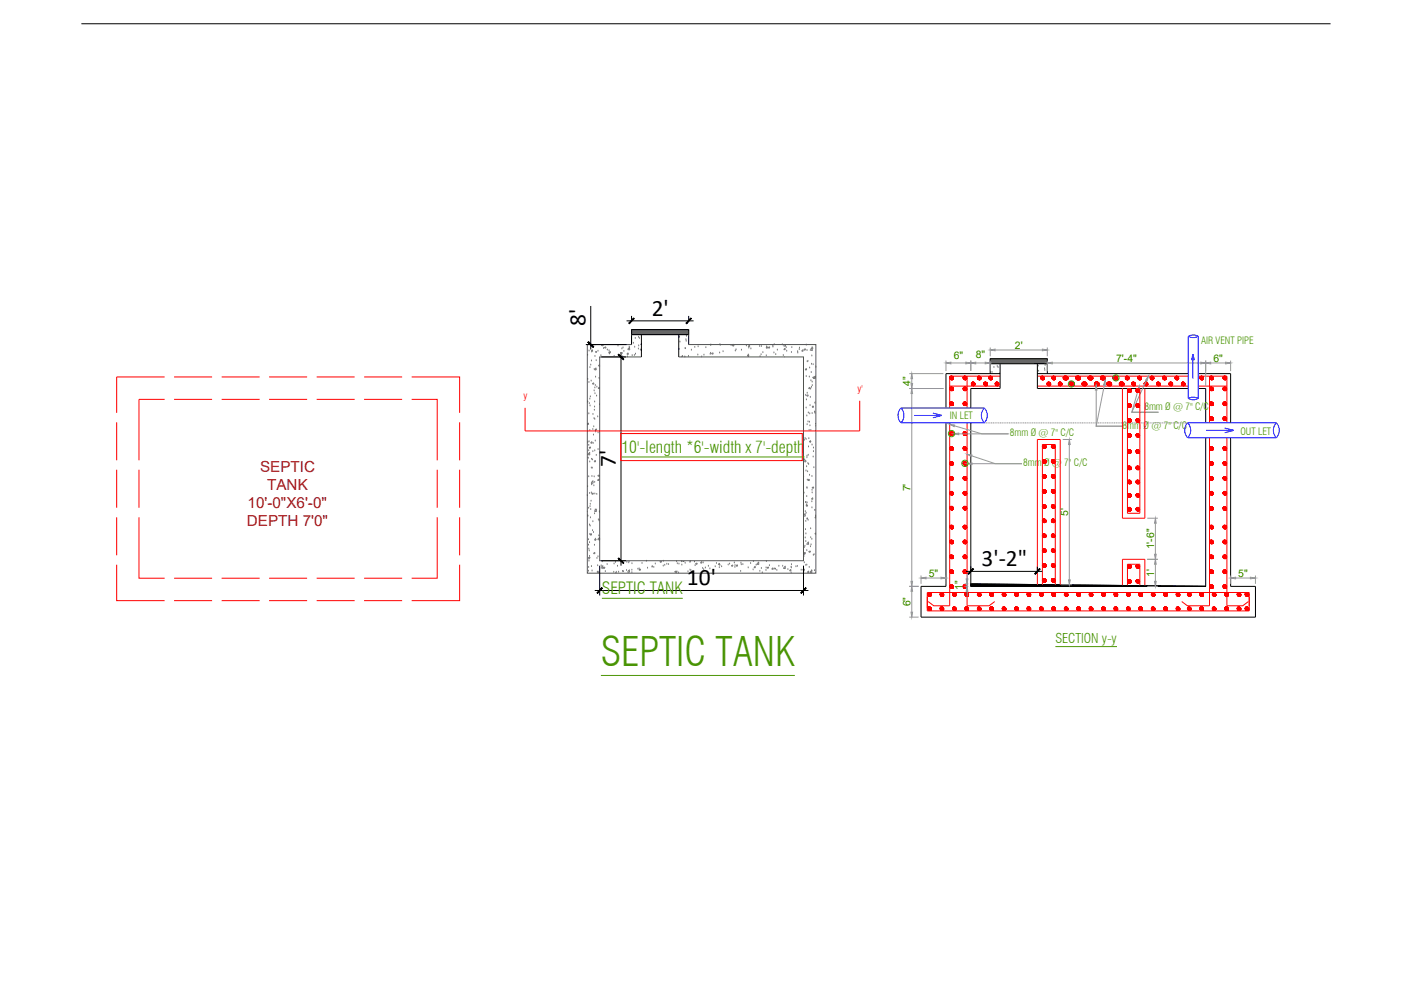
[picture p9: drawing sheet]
<svg xmlns="http://www.w3.org/2000/svg" width="297mm" height="210mm" viewBox="0 0 297 210" stroke-linecap="round" stroke-linejoin="round" font-family="sans-serif">
<defs><g id="words">
<text font-size="8.4" fill="#4a9500" x="126.5" y="140.2">SEPTIC TANK</text>
<g font-size="4.9">
<text x="123.3" y="68.7" transform="rotate(-90 123.3 68.7)">8'</text>
<text x="137.2" y="66.5">2'</text>
<text x="129.7" y="98.3" transform="rotate(-90 129.7 98.3)">7'</text>
<text x="206.6" y="119.2">3'-2&quot;</text>
<text x="144.6" y="123.2">10'</text>
</g>
<g font-size="3.5" fill="#4a9500">
<text x="130.8" y="95.4">10'-length *6'-width x 7'-depth</text>
<text x="126.7" y="125.1">SEPTIC TANK</text>
</g>
<g font-size="3.2" fill="#991b1e">
<text x="54.8" y="99.3">SEPTIC</text>
<text x="52.1" y="107">10'-0&quot;X6'-0&quot;</text>
<text x="56.2" y="103.1">TANK</text>
<text x="52" y="110.8">DEPTH 7'0&quot;</text>
</g>
<text font-size="2.8" fill="#4a9500" x="222.2" y="135.5">SECTION y-y</text>
<g font-size="2.2" fill="#1c7200">
<text x="200.8" y="75.6">6&quot;</text>
<text x="205.4" y="75.4">8&quot;</text>
<text x="213.7" y="73.4">2'</text>
<text x="235" y="76.2">7'-4&quot;</text>
<text x="255.4" y="76.1">6&quot;</text>
<text x="191.7" y="81.2" transform="rotate(-90 191.7 81.2)">4&quot;</text>
<text x="191.7" y="103.4" transform="rotate(-90 191.7 103.4)">7'</text>
<text x="224.8" y="108.6" transform="rotate(-90 224.8 108.6)">5'</text>
<text x="242.9" y="115.7" transform="rotate(-90 242.9 115.7)">1'-6&quot;</text>
<text x="195.5" y="121.4">5&quot;</text>
<text x="202.7" y="124.3" transform="rotate(-90 202.7 124.3)">1&quot;</text>
<text x="243" y="121.5" transform="rotate(-90 243 121.5)">1'</text>
<text x="260.7" y="121.4">5&quot;</text>
<text x="191.7" y="127.7" transform="rotate(-90 191.7 127.7)">6&quot;</text>
</g>
<g font-size="2.1" fill="#4a9500">
<text x="252.8" y="72.5">AIR VENT PIPE</text>
<text x="199.9" y="88.2">IN LET</text>
<text x="240.9" y="86.3">8mm Ø @ 7&quot; C/C</text>
<text x="212.6" y="91.9">8mm Ø @ 7&quot; C/C</text>
<text x="236.3" y="90.3">8mm Ø @ 7&quot; C/C</text>
<text x="261.1" y="91.5">OUT LET</text>
<text x="215.4" y="98.2">8mm Ø @ 7&quot; C/C</text>
</g>
<g font-size="2.1" fill="#f00">
<text x="180.5" y="82.6">y'</text>
<text x="110.2" y="84.1">y</text>
</g>
</g></defs>
<!-- layer: W -->
<g fill="none" stroke="#000" stroke-width=".21">
<path d="M133 72.5v-3.1h12v3.1M133 70.4h12M135 70.4v4.7M142.9 70.4v4.7M208.5 78.7v-3.2h12v3.2M208.5 76.6h12M210.5 78.7h-11.4v7.2M210.5 76.6v5.2h-6.1v4.1M218.4 76.6v5.2h31.8M218.4 78.7h31.8M252.3 78.7h6.8v10.3M199.1 89v34.5h-5.2v6.4h70.4v-6.4h-5.2v-31.3"/>
<path d="M204.4 89v34.5h49.4M252.3 81.8h1.5v7.2M253.8 92.2v31.3M204.4 122.9l49.4 .6"/>
</g>
<!-- layer: 0 -->
<path d="M204.4 122.9l49.4 .6h-49.4z" fill="#000" stroke="#000" stroke-width=".21"/>
<!-- layer: St_Hatch -->
<g fill="none" stroke="#767676" stroke-width=".21">
<path d="M123.7 74.8h.1M123.7 79.9h.1M124 73.9h.1M124.2 77.4h.1M124.4 76.9h.1M124.5 76h.1M124.6 74.1h.1M124.7 73.6l.1 .3h-.3l.2-.3M125.1 77.8h.1M125.3 75h.1M125.4 79.4h.1M125.4 74.2h.1"/>
<path d="M125.4 77.7h.1M125.4 77.6l.1 .3h-.3zM125.5 75.9h.1M125.6 74.2h.1M125.9 73.9h.1M126.1 79.7h.1M126.2 76.8l-.3 .1 .3 .2v-.1M126.5 74.9h.1M126.7 72.5l-.1 .2M126.9 72.5l.1 .3-.5-.1M127 73.4h.1M127.2 73.2l.4-.2-.1 .3z"/>
<path d="M127.9 73.7h.1M128.2 74.3h.1M128.2 73.9h.1M128.3 74.5h.1M128.5 74v.3h-.3zM129.3 75h.1M130.1 72.8h.1M130.6 75.1h.1M130.9 73.5h.1M131 74.4h.1M131.1 75.1h.1M131.2 73.2h.1"/>
<path d="M131.3 74h.1M132.1 75.1h.1M132.2 74.3l.1 .3h-.3zM132.5 73.1h.1M132.5 73.2l.1 .5-.5-.1M132.6 73.1l-.4 .4M133.1 74.9h.1M133.3 72.3h.1M133.5 74.8h.1M133.6 73.1h.1M133.7 71.3h.1M133.8 74.6h.1"/>
<path d="M134.4 73.5h.1M134.4 71h.1M134.5 72.8h.1M134.6 71.3h.1M135 72.4l-.1 .1h.1M135 73.5l-.3 .1 .3 .2v-.2M142.9 70.8l.2-.1-.2 .3M143 73.6h.1M143.1 72h.1M143.7 74.9v.2M143.7 74.8l-.3 .3M144.2 75.1h.1"/>
<path d="M144.2 73.4h.1M144.4 71.5h.1M144.4 71.8h.1M144.5 70.8h.1M144.9 75h.1M145.5 73.7h.1M146.3 73.1h.1M146.9 74.7h.1M147 73h.1M147.7 75.1h.1M148.2 74.8h.1M148.6 73.2h.1"/>
<path d="M149.5 74.6h.1M149.6 72.7h.1M149.6 74.4h.1M149.7 72.7h.1M149.8 74.4l.3-.1-.1 .3zM151.5 74.3h.1M151.5 72.6h.1M151.6 72.7h.1M152.2 74h.1M153.8 72.5l.3 .2-.1-.2M154.2 72.7l.3-.1-.1 .3zM154.3 72.7h.1"/>
<path d="M154.8 73.9h.1M154.9 73.6h.1M156.1 73.7h.1M157.1 72.8h.1M157.3 74.8l.4-.1-.1 .3zM157.5 74.7h.1M157.6 75h.1M157.6 73.3h.1M157.8 72.7v.3l-.3-.1zM158.1 73.5h.1M159.9 72.9h.1M160 75.1h.1"/>
<path d="M160.2 74.7h.1M160.3 72.9h.1M160.6 74.2h.1M161.3 74.9h.1M161.4 73h.1M161.5 73l.1 .3h-.3zM161.7 73.2l.4-.2-.1 .3zM162.7 72.9h.1M162.7 73.1h.1M162.9 74.3h.1M163 72.6h.1M163.3 74.7h.1"/>
<path d="M163.6 73.7h.1M164.7 72.6h.1M164.9 74.9h.1M165.1 75.1h.1M165.2 72.5l-.2 .2M165.3 73.3v.3h-.3zM165.3 72.5l.1 .4-.5-.1M165.5 73.2h.1M165.6 73.9h.1M166.6 74.2h.1M166.7 73.2h.1M167.9 74h.1"/>
<path d="M167.9 74.3h.1M168.3 73.6h.1M168.3 73.3h.1M169 73.6l.1 .4-.3-.1zM169.2 73.6l.4-.2-.1 .4zM169.7 79.3h.1M169.7 72.7h.1M169.7 77.6l.1 .3h-.3zM169.9 73.8h.1M169.9 76.2h.1M170.1 76.1h.1M170.4 79.4h.1"/>
<path d="M170.4 77.5h.1M170.5 73.7l.4 .1M170.8 78.4h.1M170.8 76.7h.1M170.9 74.9h.1M170.9 73.3v.5M171 73.2h.1M171 73.2l-.4 .4M171 73.8h.1M171.1 79.5l.3-.2-.1 .3zM171.1 73.4h.1M171.2 76.8h.1"/>
<path d="M171.6 79.2v.5h-.4M171.7 79.1l-.4 .5M171.8 77.3h.1M208.8 78.4h.1M209.2 77.4h.1M209.9 77.2h.1M210.1 77.4h.1M210.5 78.5l-.1 .1h.1M218.4 76.9l.2-.1-.2 .3M218.6 78.2h.1M219.9 77.6h.1M219.9 78h.1"/>
<path d="M220 76.9h.1M123.6 84.5l.2-.1-.2 .3M123.8 93.1h.1M123.9 96.5h.1M123.9 89v.4l-.3-.1zM123.9 94.9h.1M123.9 93.8h.1M124 87.1h.1M124 80.5h.1M124 94.2l.3-.1-.1 .3zM124 93h.1M124.1 85h.1"/>
<path d="M124.1 95.3l.1 .5-.5-.1M124.1 97.3h.1M124.2 84h.1M124.2 90.6h.1M124.2 95.2l-.4 .4M124.2 85.5h.1M124.3 83.6h.1M124.4 80.2h.1M124.5 98.5h.1M124.5 96.7h.1M124.6 93.3v-.3l-.3 .3h.4M124.7 98.6h.1"/>
<path d="M124.7 80.8l.3-.2-.1 .3zM124.7 96.8h.1M124.8 95.1h.1M124.8 90.4h.1M124.8 87.3h.1M124.9 93.4h.1M124.9 91.6h.1M125 89.9h.1M125.1 88.1h.1M125.1 82.3h.1M125.1 86.4h.1M125.2 85.7h.1"/>
<path d="M125.2 84.6h.1M125.2 88.3h.1M125.2 94.9h.1M125.2 81.7h.1M125.3 82.9h.1M125.3 90.5l.3-.2-.1 .3zM125.3 81.2h.1M125.3 92.8h.1M125.4 90.9h.1M125.4 97.2h-.3l.2-.3 .1 .3M125.5 95.9h.1M125.6 83.4h.1"/>
<path d="M125.7 81.5h.1M125.8 87.8h.1M125.9 94.6h.1M125.9 91.1h.1M126.2 81.5v.3h-.3zM126.2 85.2h.1M169.1 96.7l.3-.1-.1 .3-.2-.1M169.3 92.7h.1M169.5 92.3h.1M169.6 83.2h.1M169.6 96.9l.1 .3h-.3zM169.7 99.2h.1"/>
<path d="M169.7 85.9h.1M169.7 92.5h.1M169.8 84.2h.1M169.8 83.3l.3-.2-.1 .3zM169.8 98.3h.1M169.8 87.6h.1M169.9 96.4h.1M169.9 96h.1M169.9 89.4h.1M169.9 82.8h.1M170 99.3h.1M170.1 97.6h.1"/>
<path d="M170.1 88.8h.1M170.1 95.8h.1M170.2 86.9h.1M170.2 94.1h.1M170.2 97.8h.1M170.3 92.4h.1M170.3 90.6h.1M170.4 92.9l.3-.1-.1 .3zM170.4 88.9h.1M170.5 87.1h.1M170.5 81.5v.3h-.3zM170.5 89.6h.1"/>
<path d="M170.5 85.4h.1M170.6 83.7h.1M170.6 93h.1M170.7 81.9h.1M170.7 90.6h.1M170.7 80.2h.1M170.8 81.5h.1M170.9 93.7h.1M171 80.4h.1M171 87.1h.1M171 81.2h.1M171.2 96.2h.1"/>
<path d="M171.2 94.3h.1M171.2 95.1h.1M171.2 85.8l-.3-.1 .3-.3v.4M171.3 98.5h.1M171.5 86.7h.1M171.5 84.9h.1M171.5 87h.1M171.8 89.6v.1M171.8 89.1l-.2 .1h.2M123.6 104.3h.1M123.6 108.5l.1-.1 .1 .3h-.2M123.6 107.6h.1"/>
<path d="M123.7 102.5h.1M123.9 117.4l.3-.1-.1 .3zM123.9 114.8h.1M123.9 113.6h.1M123.9 119.5h.1M123.9 107h.1M123.9 100.4h.1M124 115.6h.1M124 117.7h.1M124 118.1h.1M124 116h.1M124.1 114.2h.1"/>
<path d="M124.1 110.5h.1M124.1 117.1h.1M124.1 103.9h.1M124.2 112.5h.1M124.2 106.7h.1M124.2 110.8h.1M124.3 106.2h.1M124.3 109h.1M124.4 107.3h.1M124.4 105.5h.1M124.5 112.3v.4l-.3-.1zM124.5 103.8h.1"/>
<path d="M124.5 119.3h.1M124.6 102.1h.1M124.6 103.9l.3-.1-.1 .3zM124.6 101.9h.1M124.6 100.3h.1M124.7 111.7h.1M124.8 109.8h.1M124.8 101.2l.1 .5h-.5M124.9 101.2l-.4 .4M124.9 112.1h.1M125 102.3h.1M125.1 100.4h.1"/>
<path d="M125.1 114.8h.1M125.2 108.2h.1M125.2 101.5h.1M125.2 116.3l.1 .3h-.4zM125.2 104h.1M125.3 107.4h.1M125.3 113.5h.1M125.5 113.5l-.1 .3M125.5 107.2l.1 .5-.5-.1M125.5 113.5l-.4 .1 .3 .2M125.6 107.1l-.4 .5M125.6 104.1h.1"/>
<path d="M125.7 117.6h.1M125.8 113.6l.4 .1M125.8 119.1h.1M125.8 100.1l.4-.1-.1 .3zM125.9 117.2h.1M126 109.4h.1M126 100.8l.1 .4-.3-.1zM126.1 112.8h.1M126.1 109.7h.1M126.2 107.8h.1M126.2 113.2v.4M126.2 113.1l-.3 .4"/>
<path d="M126.6 119.1h.1M126.8 118.3h.1M126.9 119.1v.5h-.4M126.9 119.7h.1M127 119l-.4 .5M127 119.5l.3-.1-.1 .3zM127.8 118.9h.1M129.3 118.7h.1M129.6 118.4h.1M130 119.2h.1M131.1 118.4h.1M132 118.4h.1"/>
<path d="M132.4 118.5h.1M132.4 118.2h.1M132.6 119.9l-.4 .4M133 118.7h.1M134.3 119.8h.1M134.5 119.9l.4-.1-.1 .3zM134.5 119.8h.1M135.2 118.6h.1M136.1 118.2h.1M136.3 119.6h.1M137.3 119.4h.1M137.3 119.3h.1"/>
<path d="M137.6 119.5h.1M138 118.7h.1M138.9 118.2l.4-.1-.1 .3zM139.6 119.2h.1M139.6 118.2h.1M139.9 119h.1M140.4 118.8h.1M140.7 118.9h.1M142.4 118.3h.1M142.6 118.7h.1M142.9 118.8h.1M143.5 118.3h.1"/>
<path d="M143.5 119h.1M143.8 118.1l-.1 .1h.3v-.1M144.2 118.6h.1M145.2 118.4h.1M145.3 118.3h.1M146.2 118.3h.1M146.3 119.1h.1M146.4 118.7l.4-.2-.1 .4zM147.8 118.5h-.3l.2-.3 .1 .4M147.9 119.7h.1M148 118.5h.1M148.1 119.9h.1"/>
<path d="M148.5 119.6h.1M149.1 119.2h.1M149.4 119.8h.1M150.6 119.3h.1M150.8 118.6h.1M151.4 119.5h.1M151.5 118.5l-.3 .4h.3v-.3M151.5 119h.1M151.9 119.3h.1M153.3 118.9h.1M153.6 118.8h.1M153.9 119.1l.4-.2-.1 .4z"/>
<path d="M154.6 118.5h.1M154.7 119.5h.1M154.7 119.1h.1M155.2 118.9l.1 .3h-.3zM156 118.6h.1M156 118.9h.1M156.4 118.9h.1M157.5 119.6h.1M158 118.6h.1M158.5 120h.1M158.6 118.2h.1M159 119.2v.3h-.3z"/>
<path d="M159.2 119h.1M159.7 118.4l.1 .5-.5-.1M159.8 118.3l-.4 .4M160.3 119.7h.1M161.3 119.6h.1M161.3 118.2h.1M161.4 119.5l.4-.1-.1 .3zM162 119.1h.1M162.8 119.9l-.3-.1 .2-.3 .1 .4M163.1 119.8h.1M163.2 119.8h.1M164 119.2h.1"/>
<path d="M164.8 119.2h.1M165.3 119.2v.5h-.4M165.4 119.2l-.4 .4M165.9 119.9h.1M166.5 119.9v.3h-.3zM166.5 119.4h.1M166.6 119.6h.1M166.6 118.9h.1M167.6 119.3h.1M167.9 119.2h.1M169 119.9l.3-.1-.1 .3zM169.2 100.4h.1"/>
<path d="M169.2 117.2h.1M169.3 103.8h.1M169.3 115.3h.1M169.3 118.5h.1M169.4 116.7h.1M169.4 115h.1M169.5 108.2v.5l-.4-.1M169.5 116.3l.1 .3h-.4zM169.5 113.2h.1M169.5 107.7h.1M169.6 108.1l-.5 .4M169.6 111.5h.1"/>
<path d="M169.6 105.8h.1M169.6 109.8h.1M169.6 114h.1M169.6 119h.1M169.7 105.8h.1M169.7 112.4h.1M169.7 108h.1M169.8 106.3h.1M169.8 104.5h.1M169.8 119h.1M169.8 115.9h.1M169.9 102.7h.1"/>
<path d="M169.9 109.3h.1M169.9 102.8h.1M169.9 105.9h.1M170 101.1h.1M170 109.2h.1M170 106.3l-.1 .3M170 106.3l-.3 .1 .2 .2M170.1 109.5h.1M170.2 114.1v.5h-.4M170.2 116.1l.4-.1-.1 .3zM170.3 114.1l-.5 .4M170.3 100.8l.1 .4-.3-.1z"/>
<path d="M170.4 119.5h.1M170.4 100.1h.1M170.6 115.1h.1M170.7 111.3h.1M170.7 113.2h.1M170.7 114.7h.1M170.9 105.6h.1M170.9 113.5h.1M170.9 100.3h.1M170.9 106.9h.1M170.9 102.6l.4-.1-.1 .3zM170.9 103.2h.1"/>
<path d="M171 103.8h.1M171.1 105.1h-.3l.3-.3v.3M171.2 116.9h.1M171.4 116.8h.1M171.5 107.4h.1M171.7 108.7h.1M171.8 108.8l-.3 .2h.3M171.8 112.3h-.3l.3 .2M123.9 120.3h.1M124.6 120.2h.1M125.9 120.2l.1 .3h-.3zM127.4 120.3h.1"/>
<path d="M129.2 120.5h.1M129.5 120.7l.2-.2v.2M129.7 120.5h.1M130.2 120.5h.1M131 120.3h.1M131.2 120.4h.1M131.9 120.1h.1M132.5 120v.5l-.4-.1M133 120h.1M133 120.6h.1M142 120.4l.4-.2-.1 .3zM142.4 120.6h.1"/>
<path d="M142.5 120.4h.1M142.9 120.6h.1M144.8 120.4h.1M145.3 120h.1M145.4 120.1h.1M149.8 120.7h.1M155.9 120.3h.1M160 120.3h.1M160.5 120.6h.1M161.3 120.1h.1M163.5 120.1h.1M166.5 120.6h.1"/>
<path d="M168.7 120h.1M169.3 120.2h.1M170.2 120.2l.1 .3h-.3l.2-.3M170.9 120.1v.5l-.4-.1M170.9 120.2h.1M170.9 120l-.4 .4M171.5 120.1h.1"/>
</g>
<!-- layer: REIN -->
<g fill="none" stroke="#f00" stroke-width=".21">
<path d="M199.9 79.5l.4-.3zM199.9 79.6l.4-.4zM199.9 79.6l.5-.4-.5 .4M199.9 79.6l.5-.4-.5 .5M199.9 79.7l.5-.5-.5 .5M200 79.4l.2-.2zM200 79.7l.5-.5zM200 79.7l.5-.5-.5 .5M200 79.4l.1-.2-.1 .2M200 79.4l.2-.2-.2 .2M200 79.8l.5-.5zM200 79.8l.5-.6-.5 .6"/>
<path d="M200 79.4l.1-.1-.1 .1M200.1 79.8l.5-.5-.5 .6M200.1 79.9l.5-.6zM200.2 79.2l-.2 .2zM200.2 79.9l.5-.5zM200.2 79.2l-.2 .2M200.2 80l.5-.6zM200.2 79.2l-.2 .3M200.2 80l.5-.5zM200.3 80l.4-.5-.4 .5M200.3 80l.4-.4zM200.4 80l.3-.4z"/>
<path d="M200.4 79.2l-.5 .4M200.4 79.2l-.4 .5zM200.5 80l.2-.3-.3 .3M200.5 79.2l-.5 .5zM200.5 80l.2-.3-.2 .3M200.5 79.2l-.5 .5M200.5 79.9l.2-.1-.2 .1M200.6 79.3l-.6 .5zM200.6 79.3l-.6 .5 .6-.5M200.6 79.3l-.5 .5M200.6 79.8v.1v-.1M200.7 79.4l-.6 .5"/>
<path d="M200.7 79.4l-.5 .5M200.7 79.7l-.2 .2M200.7 79.6l-.4 .4M202.7 79.6l.4-.4-.4 .4M202.8 79.6l.3-.4-.3 .4M202.8 79.7l.5-.5-.5 .5M202.8 79.7l.4-.5-.4 .5M202.8 79.7l.5-.5zM202.8 79.4l.2-.2zM202.8 79.8l.5-.6-.5 .6M202.8 79.4l.2-.2-.2 .2M202.8 79.8l.6-.5z"/>
<path d="M202.8 79.8l.6-.5-.5 .6M202.8 79.8l.6-.5-.5 .5M202.9 79.3h-.1M202.9 79.9l.6-.6zM202.9 79.9l.6-.5zM203 79.2l-.2 .3zM203 80l.5-.6-.5 .6M203 79.2l-.2 .3M203 80l.5-.5-.5 .5M203.1 79.2l-.3 .3zM203.1 80l.4-.5zM203.1 80l.4-.5-.4 .5"/>
<path d="M203.1 80l.4-.4-.4 .4M203.1 79.2l-.4 .4M203.2 79.2l-.5 .4M203.2 80l.3-.4-.3 .4M203.2 80l.3-.3zM203.2 80l.3-.3-.3 .3M203.3 79.2l-.5 .5zM203.3 79.9l.2-.2zM203.3 79.2l-.5 .6M203.4 79.9l.1-.1-.2 .1M203.4 79.3l-.6 .5M203.4 79.3l-.6 .5 .6-.5"/>
<path d="M203.4 79.3l-.5 .6zM203.4 79.8v.1M203.5 79.4l-.6 .5M203.5 79.4l-.5 .5M203.5 79.5l-.4 .5M203.5 79.6l-.4 .4M203.5 79.6l-.3 .4zM203.6 79.2v6.7M205.8 79.5l.2-.3zM205.8 79.7l.4-.5-.4 .5M205.8 79.7l.4-.5zM205.8 79.7l.5-.5z"/>
<path d="M205.8 79.4l.1-.1-.1 .1M205.8 79.8l.6-.5zM205.8 79.8l.6-.5-.6 .5M206 79.2l-.2 .2M206 79.9l.5-.5-.5 .5M206 79.9l.5-.5zM206 80l.5-.5-.5 .5M206.1 80l.4-.5zM206.1 79.2l-.4 .4 .4-.4-.4 .4 .4-.4-.4 .3 .3-.3M206.1 79.2l-.4 .4zM206.1 79.2l-.4 .4M206.2 79.2l-.5 .4z"/>
<path d="M206.2 80l.3-.4zM206.2 79.2l-.5 .5M206.3 80l.2-.3zM206.3 80l.2-.3-.2 .3M206.3 79.2l-.5 .5M206.3 79.9l.2-.1-.2 .1M206.3 79.3l-.5 .5M206.4 79.3l-.6 .5 .6-.5M206.4 79.9l.1-.1-.1 .1M206.4 79.3l-.5 .5M206.4 79.8v.1M206.5 79.4l-.6 .5"/>
<path d="M206.5 79.5l-.5 .5zM206.5 79.7l-.2 .2M206.5 79.5l-.5 .5M206.5 79.6l-.4 .4M206.5 79.7l-.3 .3M208.2 79.6l.4-.4-.4 .5M208.2 79.7l.4-.5zM208.2 79.7l.5-.5-.5 .5M208.2 79.4l.2-.2-.2 .2M208.2 79.7l.5-.5zM208.2 79.8l.6-.5-.6 .5M208.2 79.3l.2-.1-.2 .2"/>
<path d="M208.2 79.8l.6-.5zM208.3 79.9l.6-.5-.5 .5M208.3 79.9l.6-.5-.6 .5M208.4 79.9l.5-.5-.5 .6M208.4 79.9l.5-.5-.5 .5M208.4 79.2l-.2 .3M208.4 80l.5-.6-.5 .6M208.4 80l.5-.6zM208.5 80l.4-.5-.4 .5M208.5 80l.4-.4zM208.5 79.2l-.3 .4 .3-.4M208.6 80l.3-.4z"/>
<path d="M208.6 80l.3-.3-.2 .3M208.7 79.2l-.5 .5zM208.7 79.2l-.5 .5M208.7 79.3l-.5 .5M208.8 79.3l-.6 .5M208.9 79.4l-.6 .5M208.9 79.8h.1M208.9 79.7l-.2 .2 .2-.1M208.9 79.5l-.4 .5M208.9 79.6l-.4 .4M208.9 79.6l-.3 .4M208.9 79.7l-.3 .3"/>
<path d="M210.5 79.2h-10.6v6.7M218.4 79.2h31.8M219.1 79.5l.3-.3-.3 .3M219.1 79.6l.4-.4-.4 .4M219.1 79.7l.5-.5-.5 .5M219.1 79.7l.5-.5zM219.1 79.8l.6-.5-.6 .5M219.1 79.4l.2-.1-.2 .1M219.2 79.3h.1M219.2 79.3l-.1 .1M219.3 79.9l.5-.5zM219.3 79.2l-.2 .2 .2-.1"/>
<path d="M219.3 79.9l.5-.5-.5 .6M219.3 79.2l-.2 .2M219.4 80l.4-.5-.4 .5M219.4 79.2l-.3 .3 .2-.3M219.4 79.2l-.3 .4zM219.5 79.2l-.4 .4zM219.5 79.2l-.4 .4M219.5 79.2l-.4 .5M219.5 79.2l-.4 .5 .4-.5M219.6 80l.2-.3-.2 .3M219.6 79.2l-.5 .5M219.7 79.9l.1-.1-.1 .1"/>
<path d="M219.7 79.3l-.5 .5M219.8 79.8l-.1 .1M219.8 79.4l-.6 .5M219.8 79.8l-.2 .2M219.8 79.4l-.5 .6zM219.8 79.7l-.2 .2 .2-.1M219.8 79.5l-.4 .5zM219.8 79.5l-.4 .5 .4-.4M219.8 79.6l-.4 .4 .4-.4-.4 .4 .4-.3M221.5 79.6l.3-.4-.3 .4M221.5 79.4l.2-.2-.2 .2M221.5 79.7l.5-.5-.5 .6"/>
<path d="M221.5 79.7l.5-.5zM221.5 79.8l.5-.6zM221.5 79.8l.6-.5-.6 .5M221.5 79.8l.6-.5zM221.6 79.8l.5-.5-.5 .6M221.6 79.3h-.1M221.6 79.9l.6-.5zM221.6 79.3l-.1 .1M221.7 79.9l.5-.5zM221.7 80l.5-.6-.5 .6M221.7 79.2l-.2 .3 .2-.3M221.8 79.2l-.3 .4"/>
<path d="M221.8 80l.4-.4-.4 .4M221.8 80l.4-.4zM221.9 80l.3-.4-.3 .4M221.9 79.2l-.4 .4M221.9 80l.3-.4zM221.9 80l.3-.3-.3 .3M221.9 79.2l-.4 .5 .5-.5M222 80l.2-.3-.2 .3M222 79.2l-.5 .6M222 79.3l-.5 .5M222.1 79.3l-.6 .5 .6-.5M222.1 79.3l-.5 .6z"/>
<path d="M222.1 79.3l-.5 .6 .5-.6M222.2 79.8l-.1 .1M222.2 79.4l-.6 .5M222.2 79.4l-.5 .6M222.2 79.7l-.1 .2M222.2 79.5l-.4 .5M222.2 79.6l-.3 .4 .3-.4M222.2 79.7l-.3 .3M222.2 79.6l-.4 .4M223.8 79.6l.4-.4zM223.8 79.6l.5-.4-.5 .5M223.8 79.7l.6-.5-.5 .6"/>
<path d="M223.9 79.8l.5-.5zM223.9 79.8l.5-.5-.5 .5M223.9 79.3l.2-.1-.3 .2M223.9 79.8l.6-.5-.6 .5M223.9 79.8l.6-.5-.5 .6M224 79.9l.5-.5zM224 79.9l.6-.5-.5 .6M224 79.9l.6-.5zM224.1 79.6l.4-.4zM224.1 79.5l.3-.3zM224.1 79.2l-.3 .2M224.1 79.2l-.3 .3"/>
<path d="M224.1 79.4l.1-.1-.1 .1M224.1 79.8l.6-.5-.6 .5M224.2 79.8l.6-.5-.6 .6M224.2 79.8l.5-.5-.5 .5M224.2 79.2l-.4 .3M224.2 79.3h.1M224.2 79.9l.6-.5-.6 .5M224.2 79.9l.6-.5zM224.3 80l.5-.6-.5 .6M224.3 79.2l-.5 .5zM224.3 79.2l-.2 .2 .2-.2M224.3 79.2l-.5 .5 .7-.5-.4 .4"/>
<path d="M224.3 80l.3-.3zM224.3 79.2l-.2 .2M224.4 79.9l.2-.2-.2 .3M224.4 80l.4-.5zM224.4 79.3l-.5 .5M224.4 79.3l-.5 .5zM224.5 80l.3-.4zM224.5 79.2l-.4 .5M224.5 79.3l-.5 .6 .5-.6M224.5 79.3l-.5 .6M224.5 79.4l-.5 .5M224.5 79.8l-.1 .1 .1-.1"/>
<path d="M224.5 79.8l-.1 .1M224.6 80l.2-.3zM224.6 79.8l-.2 .1M224.6 79.5l-.5 .5M224.6 79.7l-.4 .3 .4-.4-.4 .4 .4-.5-.5 .5 .5-.5-.5 .5M224.6 79.7l-.2 .3M224.6 79.2l-.5 .5M224.6 80l.2-.3-.2 .3M224.6 79.9l.2-.1-.2 .1M224.7 79.9l.1-.1-.1 .1M224.7 79.3l-.5 .5M224.8 79.3l-.6 .6 .6-.5"/>
<path d="M224.8 79.8l-.1 .1M224.8 79.4l-.5 .5M224.8 79.4l-.5 .6 .5-.5M224.8 79.7l-.2 .2M224.8 79.6l-.4 .4M224.8 79.6l-.3 .4 .3-.3M226.4 79.5l.4-.3zM226.4 79.5l.4-.3-.4 .3M226.4 79.6l.5-.4-.5 .4M226.4 79.6l.5-.4-.5 .5M226.4 79.7l.5-.5-.5 .5M226.4 79.7l.5-.5z"/>
<path d="M226.5 79.4l.2-.2-.2 .3M226.5 79.8l.5-.5zM226.5 79.8l.6-.5-.6 .5M226.5 79.8l.6-.5zM226.5 79.8l.6-.5-.5 .6M226.5 79.8l.6-.5-.5 .5M226.6 79.3h-.1M226.6 79.9l.6-.5zM226.6 79.3l-.1 .1M226.7 79.2l-.2 .2M226.7 80l.5-.6zM226.7 79.7l.5-.5z"/>
<path d="M226.7 79.8l.6-.5-.6 .5M226.7 79.8l.6-.5zM226.7 79.2l-.3 .3M226.8 80l.4-.5zM226.8 79.9l.6-.6-.6 .6M226.8 79.2l-.4 .4zM226.8 79.9l.6-.6zM226.8 79.3h.1M226.9 79.3l-.2 .1M226.9 80l.3-.4-.3 .4M226.9 79.9l.5-.5-.5 .6M226.9 79.2l-.2 .3"/>
<path d="M226.9 79.9l.5-.5-.5 .5M226.9 80l.5-.5-.5 .5M226.9 80l.3-.3-.3 .3M227 80l.4-.5zM227 79.2l-.5 .5zM227 79.2l-.3 .4 .4-.4-.4 .4M227 80l.5-.5zM227 79.2l-.5 .5M227 79.3l-.5 .5M227 80l.5-.4zM227.1 79.3l-.6 .5M227.1 79.3l-.6 .5 .6-.5"/>
<path d="M227.1 79.2l-.4 .4M227.1 79.2l-.4 .5M227.1 79.3l-.5 .6 .5-.6M227.1 79.8v.1M227.1 79.3l-.5 .6M227.2 79.2l-.5 .5zM227.2 79.4l-.6 .5M227.2 79.4l-.5 .5M227.2 79.8l-.2 .1zM227.2 79.4l-.5 .6M227.2 79.4l-.5 .6zM227.2 79.7l-.2 .2 .2-.1"/>
<path d="M227.2 79.5l-.5 .5M227.2 79.6l-.4 .4M227.2 79.6l-.3 .4zM227.2 79.7l-.3 .3zM227.2 79.7l-.3 .3M227.2 79.2l-.5 .5M227.3 79.3l-.6 .5M227.3 79.3l-.5 .5zM227.3 79.3l-.5 .5M227.4 79.8l-.1 .1 .1-.1M227.4 79.4l-.5 .5M227.4 79.8l-.2 .2"/>
<path d="M227.4 79.4l-.5 .6M227.4 79.5l-.4 .5M227.4 79.7l-.3 .3zM227.4 79.7l-.2 .3M227.5 79.6l-.5 .4M227.5 79.6l-.4 .4 .4-.3M229.1 79.5l.3-.3zM229.1 79.6l.3-.4zM229.1 79.5l.3-.3-.3 .3M229.1 79.7l.5-.5zM229.1 79.4l.2-.2-.2 .2M229.1 79.4l.1-.1-.1 .1"/>
<path d="M229.1 79.8l.5-.5zM229.1 79.8l.6-.5zM229.1 79.8l.6-.5-.6 .5M229.2 79.9l.5-.6zM229.2 79.9l.6-.5-.6 .5M229.2 79.3l-.1 .1M229.3 79.2l-.2 .2 .2-.1M229.3 79.9l.5-.5zM229.3 79.5l.3-.3-.3 .3M229.3 79.6l.4-.4-.4 .4M229.3 79.7l.5-.5-.5 .5M229.3 79.7l.5-.5z"/>
<path d="M229.3 80l.5-.6zM229.3 79.7l.6-.5-.6 .6M229.3 79.7l.6-.5-.6 .5M229.3 79.2l-.2 .3M229.3 79.4l.2-.1-.1 .1M229.3 79.8l.6-.6-.6 .6M229.3 80l.5-.5-.5 .5M229.4 79.2l-.3 .3 .3-.3M229.4 80l.4-.5-.4 .5M229.4 80l.4-.4zM229.4 79.3h.1M229.5 79.3l-.1 .1"/>
<path d="M229.5 79.9l.5-.5zM229.5 80l.3-.4zM229.5 79.2l-.2 .2 .2-.1M229.5 79.2l-.4 .4M229.5 79.2l-.4 .5M229.5 79.2l-.4 .5zM229.5 79.2l-.2 .2M229.6 79.2l-.3 .4M229.6 80l.2-.3zM229.6 80l.5-.5-.5 .5M229.6 80l.2-.3-.2 .3M229.6 79.2l-.5 .6z"/>
<path d="M229.6 79.9l.2-.1-.2 .1M229.7 79.2l-.4 .4zM229.7 79.9l.1-.1-.1 .1M229.7 79.2l-.4 .4M229.7 79.3l-.5 .5M229.7 79.3l-.5 .6M229.8 79.2l-.5 .5M229.8 79.2l-.5 .5 .5-.5M229.8 79.3l-.6 .6M229.8 79.4l-.5 .5M229.8 79.7l-.2 .2M229.8 79.8l-.2 .1"/>
<path d="M229.8 79.4l-.5 .6M229.8 80l.2-.3-.2 .3M229.8 79.5l-.4 .5M229.8 79.6l-.4 .4M229.8 79.6l-.3 .4M229.8 79.7l-.3 .3M229.9 79.2l-.5 .6zM229.9 79.3l-.5 .5M229.9 79.3l-.5 .5 .6-.5M230 79.8l-.1 .1M230 79.4l-.6 .5M230 79.4l-.5 .5z"/>
<path d="M230 79.4l-.4 .6zM230 79.7l-.2 .3M230 79.7l-.1 .2M230.1 79.5l-.5 .5zM230.1 79.5l-.5 .5M230.1 79.6l-.5 .4M230.1 79.6l-.4 .4M230.1 79.7l-.4 .3M230.1 79.7l-.3 .3M231.7 79.6l.3-.4-.3 .4M231.7 79.6l.4-.4-.4 .4M231.7 79.7l.5-.5z"/>
<path d="M231.7 79.4l.2-.2-.2 .2M231.7 79.8l.6-.5-.6 .5M231.8 79.3h.1M231.8 79.3l-.1 .1M231.9 79.9l.5-.5zM231.9 79.5l.3-.3-.3 .3M231.9 79.5l.3-.3zM231.9 79.6l.4-.4zM231.9 79.2l-.2 .2M231.9 80l.5-.6-.4 .6M231.9 79.2l-.2 .3zM232 79.8l.5-.5-.5 .5"/>
<path d="M232 79.2l-.3 .4zM232 80l.5-.5zM232 79.8l.6-.5zM232 80l.5-.4-.5 .4M232.1 80l.4-.4zM232.1 79.3h.1M232.1 79.3l-.1 .1 .1-.1M232.1 80l.4-.4-.4 .4M232.1 79.9l.6-.5zM232.1 79.3l-.1 .1M232.1 80l.3-.3-.3 .3M232.1 79.2l-.4 .5"/>
<path d="M232.2 79.2l-.5 .5M232.2 80l.5-.6-.5 .6M232.2 80l.2-.3-.2 .3M232.2 80l.5-.5zM232.2 79.2l-.5 .6zM232.3 79.2l-.4 .4M232.3 79.3l-.6 .5M232.3 79.3l-.5 .5zM232.3 79.2l-.4 .5zM232.3 80l.4-.4zM232.3 79.3l-.5 .5M232.4 80l.3-.3z"/>
<path d="M232.4 79.8l-.1 .1M232.4 79.4l-.6 .5M232.4 79.4l-.5 .5M232.4 79.2l-.5 .5M232.4 79.2l-.4 .5M232.4 79.5l-.4 .5M232.4 79.6l-.3 .4 .4-.4M232.4 79.7l-.3 .3M232.4 79.7l-.2 .3 .2-.3-.2 .3 .2-.2M232.5 79.2l-.5 .6M232.5 79.6l-.5 .4M232.5 79.6l-.4 .4"/>
<path d="M232.5 79.9l.1-.1-.1 .1M232.5 79.3l-.5 .5zM232.5 79.3l-.5 .5 .5-.5M232.5 79.3l-.5 .5M232.6 79.3l-.6 .6M232.6 79.4l-.5 .5M232.6 79.7l-.1 .2M232.7 79.7l-.3 .3M232.7 79.5l-.5 .5M232.7 79.6l-.4 .4M234.3 79.6l.4-.4-.4 .5M234.3 79.5l.3-.3z"/>
<path d="M234.3 79.4l.2-.1-.2 .1M234.3 79.8l.6-.5-.5 .5M234.4 79.8l.6-.5-.6 .5M234.4 79.3h.1M234.5 79.9l.5-.5-.5 .5M234.5 80l.5-.6-.5 .6M234.5 79.5l.4-.3-.4 .3M234.5 79.6l.5-.4-.5 .5M234.5 79.6l.4-.4-.4 .4M234.5 79.2l-.2 .2 .2-.2M234.6 79.7l.5-.5-.5 .6M234.6 79.2l-.3 .2"/>
<path d="M234.6 79.4l.1-.2-.1 .2M234.6 79.8l.5-.5zM234.6 80l.5-.5zM234.6 79.9l.6-.6-.5 .6M234.7 79.3l-.1 .1 .2-.2-.2 .2 .2-.2-.2 .2M234.7 79.2l-.4 .4 .3-.4M234.7 79.9l.5-.6zM234.7 80l.4-.4zM234.7 79.9l.6-.5zM234.7 79.9l.6-.5-.5 .6M234.8 80l.3-.3-.3 .3M234.8 79.2l-.5 .5"/>
<path d="M234.8 80l.2-.3-.2 .3M234.9 79.2l-.4 .3M234.9 79.2l-.6 .5M234.9 79.9l.1-.1-.1 .1M234.9 79.2l-.4 .4zM234.9 80l.4-.4zM234.9 80l.4-.4-.4 .4M234.9 79.3l-.5 .5M235 80l.3-.4zM235 79.3l-.6 .6zM235 80l.3-.3-.3 .3M235 79.8l-.1 .1"/>
<path d="M235 79.2l-.5 .5M235 79.4l-.6 .5M235 79.7l-.2 .2M235.1 79.2l-.6 .5M235.1 79.5l-.6 .5 .5-.6-.5 .5M235.1 79.6l-.4 .4M235.1 79.7l-.4 .3M235.1 79.2l-.5 .6zM235.1 79.3l-.5 .5M235.1 79.3l-.5 .5zM235.2 79.3l-.6 .5M235.2 79.8l-.1 .1 .2-.2-.2 .3"/>
<path d="M235.2 79.4l-.5 .5M235.3 79.4l-.6 .5M235.3 79.4l-.5 .6M235.3 79.4l-.5 .6 .5-.5M235.3 79.6l-.4 .4M235.3 79.7l-.3 .3zM235.3 79.7l-.3 .3M236.9 79.5l.3-.3-.3 .3M236.9 79.7l.5-.5-.5 .5M236.9 79.5l.3-.3zM236.9 79.7l.6-.5-.6 .6M236.9 79.8l.6-.5-.6 .5"/>
<path d="M237 79.8l.5-.5zM237 79.9l.6-.6-.6 .6M237.1 79.3l-.2 .1M237.1 79.9l.5-.6zM237.1 79.9l.5-.5-.5 .6M237.1 79.2l-.2 .2M237.1 79.9l.5-.5-.5 .5M237.2 80l.5-.5-.5 .5M237.2 80l.5-.5zM237.2 79.2l-.3 .4 .4-.4-.4 .4M237.4 79.2l-.5 .5M237.4 79.2l-.5 .5z"/>
<path d="M237.4 80l.3-.3zM237.5 79.3l-.5 .5M237.6 79.3l-.6 .5M237.6 79.4l-.5 .5zM237.6 79.8l-.1 .1 .1-.1M237.6 79.4l-.5 .5M237.6 79.4l-.5 .6 .6-.6M237.6 79.8l-.1 .2M237.7 79.5l-.5 .5M237.7 79.7l-.3 .3zM237.7 79.7l-.3 .3M237.7 79.6l-.4 .4"/>
<path d="M237.7 79.7l-.4 .3M239.5 79.6l.5-.4-.5 .4M239.5 79.5l.4-.3-.4 .3M239.5 79.6l.4-.4-.4 .4M239.5 79.7l.5-.5-.5 .5M239.5 79.7l.5-.5zM239.5 79.7l.6-.5-.5 .5M239.6 79.7l.5-.5-.5 .5M239.6 79.8l.5-.6zM239.6 79.4l.1-.1-.1 .1M239.6 79.8l.5-.5-.5 .5M239.6 79.3v.1"/>
<path d="M239.7 79.9l.5-.5zM239.7 79.2l-.1 .2 .1-.1M239.7 79.9l.6-.5zM239.8 79.2l-.2 .2M239.8 80l.5-.6zM239.8 80l.5-.5-.5 .5M239.8 79.2l-.3 .3 .3-.3M239.9 79.2l-.4 .4M240 79.2l-.5 .5M240 79.2l-.5 .5zM240 80l.3-.3-.3 .3M240.1 79.2l-.5 .5"/>
<path d="M240.1 80l.2-.3-.2 .3M240.1 79.2l-.5 .6zM240.1 79.3l-.5 .5M240.1 79.9l.1-.1-.1 .1M240.2 79.3l-.6 .5 .6-.5M240.2 79.8v.1M240.2 79.4l-.6 .5M240.2 79.4l-.5 .5zM240.3 79.4l-.5 .6zM240.3 79.7l-.3 .3M240.3 79.7l-.2 .2M240.3 79.5l-.5 .5z"/>
<path d="M240.3 79.5l-.5 .5M240.3 79.6l-.4 .4M240.3 79.6l-.3 .4M242.1 79.5l.4-.3zM242.1 79.6l.4-.4zM242.2 79.5l.2-.3-.2 .3M242.2 79.7l.5-.5-.5 .6M242.2 79.8l.5-.5-.5 .5M242.2 79.8l.6-.5-.5 .6M242.3 79.3l-.1 .1 .1-.1M242.3 79.3l-.1 .1M242.3 79.9l.6-.5-.5 .6"/>
<path d="M242.3 79.9l.6-.5zM242.4 79.2l-.2 .2M242.4 79.2l-.2 .3M242.5 79.2l-.4 .3M242.5 80l.4-.5zM242.5 80l.4-.4zM242.5 79.2l-.4 .4M242.6 79.2l-.5 .5M242.6 80l.3-.3zM242.7 79.2l-.5 .5M242.7 80l.2-.3zM242.7 79.2l-.5 .6"/>
<path d="M242.7 79.9l.2-.1-.2 .1M242.7 79.3l-.5 .5zM242.7 79.3l-.5 .5 .6-.5M242.8 79.3l-.6 .5zM242.8 79.3l-.5 .6 .6-.5M242.9 79.7l-.2 .2M242.9 79.8l-.2 .1M242.9 79.5l-.5 .5M242.9 79.5l-.5 .5 .5-.5M242.9 79.7l-.3 .3M244.8 79.5l.2-.3-.2 .3M244.8 79.5l.3-.3z"/>
<path d="M244.8 79.5l.3-.3-.3 .3M244.8 79.6l.4-.4-.4 .4M244.8 79.6l.4-.4-.4 .5M244.8 79.7l.4-.5-.4 .5M244.8 79.7l.5-.5-.5 .6M244.8 79.4l.2-.2-.2 .2M244.8 79.8l.6-.5zM244.9 79.9l.5-.6-.5 .6M244.9 79.9l.5-.6zM244.9 79.3h.1M244.9 79.9l.6-.5zM245 79.2l-.2 .2"/>
<path d="M245 79.9l.5-.5zM245 79.2l-.2 .3M245.1 79.2l-.3 .3M245.1 79.2l-.3 .4zM245.1 80l.4-.4zM245.2 80l.3-.4-.3 .4M245.2 80l.3-.4zM245.2 80l.3-.3-.3 .3M245.3 79.2l-.5 .5M245.3 79.2l-.5 .6zM245.3 79.3l-.5 .5M245.4 79.3l-.6 .5z"/>
<path d="M245.4 79.3l-.6 .5M245.4 79.8v.1M245.5 79.4l-.6 .5M245.5 79.4l-.5 .5M245.5 79.7l-.2 .3M245.5 79.7l-.1 .2M245.5 79.5l-.5 .5M245.5 79.6l-.4 .4M245.5 79.7l-.3 .3M247.4 79.5l.3-.3zM247.4 79.6l.3-.4zM247.4 79.6l.4-.4-.4 .5"/>
<path d="M247.4 79.7l.4-.5-.4 .5M247.4 79.7l.4-.5zM247.4 79.7l.5-.5zM247.4 79.4l.2-.2zM247.4 79.8l.6-.6zM247.4 79.4l.2-.1-.2 .1M247.5 79.9l.6-.5zM247.6 79.9l.5-.5zM247.6 79.9l.5-.5-.5 .6M247.6 79.2l-.2 .3 .3-.3M247.6 79.2l-.2 .2M247.6 80l.5-.5z"/>
<path d="M247.7 79.2l-.3 .3M247.7 80l.4-.5zM247.8 80l.3-.4zM247.9 80l.2-.3zM247.9 79.2l-.5 .5M247.9 80l.2-.3-.2 .3M247.9 79.9l.2-.1-.2 .1M248 79.9l.1-.1-.1 .1M248 79.3l-.6 .5M248 79.3l-.5 .5M248.1 79.4l-.6 .5M248.1 79.8l-.1 .1"/>
<path d="M248.1 79.4l-.5 .5zM248.1 79.7l-.2 .2M248.1 79.5l-.4 .5M248.1 79.6l-.4 .4M248.1 79.6l-.3 .4M248.1 79.7l-.3 .3M252.3 79.2h6v9.8M252.6 79.6l.4-.4-.4 .4M252.6 79.7l.5-.5-.5 .5M252.6 79.7l.6-.5-.6 .6M252.6 79.7l.6-.5-.6 .5M252.7 79.4l.1-.1-.1 .1"/>
<path d="M252.7 79.8l.5-.6-.5 .6M252.7 79.8l.5-.5zM252.7 79.8l.5-.5-.5 .5M252.7 79.8l.6-.5-.6 .5M252.7 79.3h.1M252.8 79.9l.5-.5zM252.8 79.9l.6-.5zM252.8 79.2l-.2 .2 .2-.2M252.8 80l.6-.6-.5 .6M252.9 79.2l-.3 .4 .4-.4-.4 .4 .4-.4-.4 .4 .4-.4-.4 .4M253 79.2l-.4 .5zM253.1 80l.3-.3z"/>
<path d="M253.1 79.2l-.5 .5M253.1 80l.3-.3-.3 .3M253.2 79.2l-.5 .6M253.2 79.9l.1-.1-.1 .1M253.3 79.3l-.6 .5M253.3 79.3l-.5 .6 .5-.6M253.3 79.8l-.1 .1M253.3 79.4l-.5 .5M253.3 79.4l-.5 .5 .5-.5M253.4 79.7l-.2 .2M253.4 79.5l-.5 .5M253.4 79.6l-.4 .4"/>
<path d="M253.4 79.6l-.4 .4 .4-.3M254.6 79.2v9.8M254.7 79.5l.3-.3zM254.7 79.6l.3-.4zM254.7 79.7l.5-.5zM254.7 79.4l.2-.2-.2 .2M254.7 79.5l.2-.3-.2 .3M254.7 79.4l.1-.1-.1 .1M254.8 79.9l.6-.5-.6 .5M254.8 79.3h-.1M254.9 79.9l.5-.5zM254.9 79.2l-.2 .2"/>
<path d="M254.9 79.9l.5-.5-.4 .6M254.9 79.2l-.2 .3zM254.9 80l.5-.5zM254.9 79.2l-.2 .3M255 80l.4-.4zM255.1 80l.3-.4zM255.1 79.2l-.4 .4M255.2 79.2l-.5 .5M255.2 79.2l-.5 .6 .6-.5-.5 .5M255.2 79.9l.2-.1-.1 .1M255.3 79.3l-.5 .6 .5-.6M255.3 79.3l-.5 .6"/>
<path d="M255.4 79.3l-.6 .6M255.4 79.4l-.6 .5zM255.4 79.4l-.5 .5 .5-.5M255.4 79.8l-.1 .1M255.4 79.7l-.3 .3M255.4 79.7l-.2 .2M255.4 79.6l-.3 .4M255.4 79.5l-.4 .5M257.5 79.5l.3-.3zM257.5 79.6l.3-.4zM257.5 79.6l.4-.4-.4 .4M257.5 79.6l.4-.4-.4 .5"/>
<path d="M257.5 79.4l.2-.2zM257.5 79.5l.3-.3-.3 .3M257.5 79.7l.6-.4-.6 .5M257.6 79.8l.5-.5zM257.6 79.9l.6-.6zM257.6 79.3h-.1M257.6 79.2l-.1 .2zM257.6 79.9l.6-.5-.5 .5M257.6 79.3l-.1 .1M257.7 79.2l-.2 .2M257.7 79.9l.5-.5zM257.8 79.2l-.3 .3"/>
<path d="M257.8 79.2l-.3 .4M257.9 80l.3-.4-.3 .4M257.9 79.2l-.4 .4M257.9 79.2l-.4 .5M257.9 80l.3-.3zM258 79.2l-.5 .5M258 79.9l.2-.2zM258.1 79.9l.1-.1-.1 .1M258.1 79.3l-.5 .6zM258.2 79.8l-.1 .1M258.2 79.4l-.6 .5M258.2 79.8l-.2 .1"/>
<path d="M258.2 79.5l-.5 .4M258.2 79.5l-.4 .5M258.2 79.6l-.4 .4M258.2 79.6l-.3 .4zM258.2 79.7l-.2 .3 .2-.3M199.9 89v38.5h-3.3l-1.2-.9M199.9 81.3h10.6M199.9 97.5l.3-.3-.3 .3M199.9 97.5l.4-.3zM199.9 97.6l.4-.4zM199.9 97.6l.5-.4-.5 .4M199.9 97.6l.5-.4z"/>
<path d="M199.9 94.3l.4-.2-.4 .3M199.9 94.5l.5-.4-.5 .4M199.9 94.5l.5-.4zM199.9 91.2l.4-.3-.4 .3M199.9 91.2l.4-.3zM199.9 91.4l.5-.5zM199.9 84.9l.4-.3zM199.9 85l.4-.4zM199.9 85.1l.5-.5zM199.9 85.1l.5-.5-.5 .5M199.9 81.8l.4-.3-.4 .4M199.9 81.9l.4-.4z"/>
<path d="M199.9 81.9l.5-.4-.5 .4M199.9 82l.5-.5zM200 97.4l.2-.2zM200 97.7l.5-.5-.5 .5M200 94.3l.2-.2zM200 94.5l.5-.4-.5 .5M200 94.6l.5-.5zM200 91.4l.5-.5-.5 .5M200 85.1l.5-.4zM200 85.2l.5-.5-.5 .5M200 97.4l.2-.2-.2 .2M200 97.8l.5-.6z"/>
<path d="M200 94.2l.1-.1-.1 .1M200 94.6l.5-.5-.5 .5M200 91.5l.5-.5zM200 84.8l.1-.1-.1 .1M200 97.4l.1-.2-.1 .2M200 97.8l.6-.6zM200 94.6l.6-.5zM200 94.7l.6-.6zM200 82.1l.6-.5zM200 97.8l.6-.5-.6 .5M200 91.5l.6-.5zM200 91.6l.6-.6z"/>
<path d="M200 85.2l.6-.5zM200 82.1l.6-.5-.6 .5M200 91v.1M200.1 97.8l.5-.5zM200.1 94.7l.5-.6-.5 .6M200.1 85.3l.5-.6-.5 .6M200.1 82.2l.5-.6-.5 .6M200.1 97.9l.5-.6zM200.1 85.3l.5-.5-.5 .5M200.1 82.2l.5-.6zM200.1 94.7l.5-.5zM200.1 94.1l-.1 .1"/>
<path d="M200.1 84.7l-.1 .1M200.1 81.6h-.1M200.1 97.9l.6-.5-.6 .5M200.1 94.7l.6-.5-.6 .6M200.1 85.3l.6-.5-.6 .6M200.1 94.8l.6-.6zM200.1 85.4l.6-.6zM200.1 82.2l.6-.5-.5 .5M200.2 97.9l.5-.5-.5 .5M200.2 91.6l.5-.5-.5 .5M200.2 85.4l.5-.5zM200.2 94.1l-.2 .2"/>
<path d="M200.2 94.8l.5-.5zM200.2 94.8l.5-.5-.5 .5M200.2 90.9l-.2 .3 .2-.3-.2 .3 .1-.2M200.2 91.7l.5-.5-.5 .5M200.2 84.7l-.2 .2M200.2 81.5l-.2 .3 .2-.3-.2 .1M200.2 82.2l.5-.4zM200.2 84.6l-.2 .3zM200.2 97.2l-.2 .3M200.2 90.9l-.2 .3M200.2 84.6l-.2 .3M200.2 81.5l-.2 .3"/>
<path d="M200.3 94.8l.4-.4zM200.3 82.3l.4-.5zM200.3 94.8l.4-.4-.4 .4M200.3 91.7l.4-.4-.4 .4M200.3 98l.4-.4zM200.3 91.7l.4-.4zM200.3 85.4l.4-.4zM200.3 82.3l.4-.4-.4 .4M200.3 94.1l-.4 .4zM200.3 94.8l.4-.3-.3 .3M200.3 90.9l-.4 .4 .5-.4M200.4 98l.3-.4z"/>
<path d="M200.4 91.7l.3-.4zM200.4 85.4l.3-.3zM200.4 82.3l.3-.4-.3 .4M200.4 97.2l-.5 .4M200.4 94.1l-.5 .4M200.4 90.9l-.5 .4M200.4 84.6l-.5 .4M200.4 81.5l-.5 .4M200.4 82.3l.3-.4zM200.4 94.8l.3-.3-.3 .3M200.4 97.2l-.4 .5M200.4 84.6l-.4 .5z"/>
<path d="M200.4 81.5l-.4 .5zM200.5 91.7l.2-.3zM200.5 81.5l-.5 .5zM200.5 94.8l.2-.2-.2 .2M200.5 85.4l.2-.3-.2 .3M200.5 97.2l-.5 .5zM200.5 97.2l-.5 .6M200.5 94.1l-.5 .5M200.5 90.9l-.5 .6zM200.5 84.7l-.5 .5M200.5 81.5l-.5 .6zM200.5 97.2l-.5 .6 .5-.6"/>
<path d="M200.5 85.4l.2-.2-.2 .2M200.5 82.2l.2-.1-.2 .1M200.5 81.6l-.5 .5M200.5 82.2l.2-.2-.2 .2M200.6 91l-.6 .5 .6-.5M200.6 84.7l-.6 .5 .6-.5M200.6 94.1l-.6 .6M200.6 97.3l-.5 .6 .5-.6M200.6 94.1l-.5 .6M200.6 91l-.5 .6M200.6 81.6l-.5 .5M200.6 94.2l-.5 .5z"/>
<path d="M200.6 81.6l-.5 .6M200.6 97.3l-.5 .6M200.6 91.1l-.5 .5zM200.6 84.8l-.5 .5M200.6 97.8v.1M200.6 94.7h.1M200.6 91.5v.1M200.6 91.6h.1M200.6 85.2v.1M200.6 82.1v.1M200.7 97.4l-.6 .5M200.7 97.4l-.6 .5 .6-.5"/>
<path d="M200.7 97.8l-.2 .1 .2-.1M200.7 94.2l-.6 .6 .6-.6M200.7 91.1l-.6 .5zM200.7 81.6l-.6 .6 .6-.5M200.7 91.5l-.2 .1M200.7 82.1l-.2 .1M200.7 97.8l-.2 .1M200.7 94.6l-.2 .2M200.7 91.2l-.5 .5M200.7 91.4l-.2 .2M200.7 91.5l-.2 .1 .2-.1M200.7 85.2l-.2 .2"/>
<path d="M200.7 81.7l-.5 .5zM200.7 97.4l-.5 .5M200.7 97.5l-.4 .5zM200.7 97.7l-.3 .2M200.7 94.3l-.4 .5 .4-.5M200.7 94.5l-.3 .3M200.7 94.5l-.2 .3 .2-.2M200.7 91.2l-.4 .5M200.7 91.4l-.3 .3M200.7 84.9l-.5 .5M200.7 81.7l-.5 .5M200.7 81.8l-.5 .5z"/>
<path d="M200.7 82l-.3 .3M200.7 82l-.2 .3zM200.7 97.6l-.4 .4M200.7 94.4l-.4 .4M200.7 94.4l-.4 .4zM200.7 91.3l-.4 .4M200.7 85l-.4 .4M200.7 85.1l-.3 .3M200.7 81.8l-.5 .5M200.7 81.9l-.4 .4M200.7 84.9l-.4 .5M202.7 97.5l.4-.3-.4 .3"/>
<path d="M202.7 97.6l.4-.4zM202.7 97.6l.5-.4-.5 .4M202.7 97.6l.5-.4-.4 .4M202.7 94.4l.4-.3zM202.7 91.3l.4-.4zM202.7 85l.4-.4-.4 .4M202.7 85l.5-.4-.4 .5M202.7 81.9l.4-.4zM202.8 97.5l.3-.3-.3 .3M202.8 97.6l.4-.4-.4 .5M202.8 97.7l.5-.5-.5 .5M202.8 91.2l.3-.3z"/>
<path d="M202.8 91.4l.4-.5zM202.8 91.4l.5-.5zM202.8 85l.3-.4-.3 .4M202.8 85.1l.5-.4zM202.8 81.9l.4-.4zM202.8 82l.5-.5zM202.8 97.4l.2-.2zM202.8 94.3l.2-.2-.2 .2M202.8 94.6l.5-.5-.5 .5M202.8 94.6l.6-.5-.6 .6M202.8 91.1l.2-.2-.2 .2M202.8 85.2l.5-.5z"/>
<path d="M202.8 81.7l.2-.2-.2 .2M202.8 81.7l.2-.2zM202.8 82l.5-.5-.5 .5M202.8 97.4l.2-.2-.2 .2M202.8 94.2l.2-.1-.2 .2M202.8 94.6l.6-.5zM202.8 91.1l.1-.1-.1 .1M202.8 91.5l.6-.5zM202.8 84.8l.2-.1-.2 .1M202.8 85.2l.6-.5-.6 .5M202.8 85.2l.6-.5zM202.8 82.1l.6-.5-.6 .5"/>
<path d="M202.8 97.8l.6-.6-.5 .6M202.8 94.6l.6-.5-.6 .5M202.8 94.7l.6-.6-.6 .6M202.8 97.3v.1M202.9 97.9l.5-.6-.5 .6M202.9 94.7l.5-.5zM202.9 91.6l.5-.6zM202.9 94.7l.5-.5-.5 .5M202.9 97.9l.6-.6zM202.9 91.6l.6-.5-.6 .5M202.9 85.3l.6-.5-.6 .5M202.9 94.1l-.1 .1"/>
<path d="M202.9 91l-.1 .1M202.9 84.7h.1M202.9 81.6h-.1M202.9 97.9l.6-.5zM202.9 94.8l.6-.6zM202.9 91.6l.6-.5zM202.9 85.4l.6-.6zM202.9 81.5l-.1 .2 .1-.1M202.9 82.2l.6-.5zM203 97.9l.5-.5-.5 .5M203 94.8l.5-.6zM203 90.9l-.2 .2 .2-.1"/>
<path d="M203 94.1l-.2 .2 .2-.2M203 94.8l.5-.5zM203 94.8l.5-.5-.5 .5M203 91.6l.5-.5-.5 .6M203 84.7l-.2 .2M203 84.7l-.2 .1M203 94.1l-.2 .2zM203 90.9l-.2 .3M203 91.7l.5-.5zM203 84.7l-.2 .2 .2-.2M203 85.4l.5-.5-.5 .5M203 97.2l-.2 .3"/>
<path d="M203 97.9l.5-.4zM203 94.1l-.2 .3M203 94.8l.5-.5-.4 .5M203 81.5l-.2 .4M203.1 97.2l-.3 .3zM203.1 98l.4-.5-.4 .5M203.1 84.6l-.3 .3zM203.1 85.4l.4-.5zM203.1 98l.4-.5zM203.1 94.8l.4-.4-.4 .4M203.1 91.7l.4-.5zM203.1 84.6l-.3 .4z"/>
<path d="M203.1 85.4l.4-.5-.4 .5M203.1 85.4l.4-.4-.4 .4M203.1 98l.4-.4-.4 .4M203.1 97.2l-.4 .4M203.1 94.1l-.3 .4M203.1 90.9l-.3 .4M203.1 84.6l-.4 .4M203.1 81.5l-.3 .4M203.2 98l.3-.4-.3 .4M203.2 91.7l.3-.4zM203.2 94.1l-.4 .4zM203.2 82.3l.3-.4z"/>
<path d="M203.2 97.2l-.4 .4M203.2 94.1l-.4 .4M203.2 90.9l-.4 .5M203.2 84.6l-.4 .6M203.2 85.4l.3-.3-.3 .3M203.2 81.5l-.4 .5M203.2 91.7l.3-.3zM203.2 97.9l.3-.2-.3 .2M203.2 94.1l-.4 .5zM203.2 82.3l.3-.3zM203.3 94.8l.2-.2-.2 .2M203.3 94.8l.2-.2-.3 .2"/>
<path d="M203.3 91.7l.2-.3zM203.3 97.2l-.5 .5M203.3 97.2l-.5 .6M203.3 97.9l.2-.2zM203.3 91.7l.2-.3-.2 .3M203.3 97.2l-.5 .6 .5-.6M203.3 97.9l.2-.1-.2 .1M203.3 94.1l-.5 .5M203.3 84.7l-.5 .5M203.3 81.5l-.5 .5M203.3 82.2l.2-.2-.2 .2M203.3 90.9l-.5 .6"/>
<path d="M203.3 97.2l-.5 .6zM203.3 91.6l.2-.1-.2 .1M203.3 81.5l-.5 .6zM203.4 94.8l.1-.2-.2 .2M203.4 91l-.6 .5M203.4 85.4l.1-.2-.2 .2M203.4 81.6l-.6 .6 .6-.6M203.4 97.9l.1-.1-.1 .1M203.4 94.1l-.6 .6M203.4 84.7l-.5 .6M203.4 85.3l.1-.1-.1 .1M203.4 94.1l-.6 .6 .6-.5"/>
<path d="M203.4 97.3l-.5 .6M203.4 94.2l-.6 .5M203.4 91l-.6 .6M203.4 84.7l-.5 .6 .5-.5M203.4 84.8l-.5 .5M203.4 81.6l-.5 .6M203.4 97.8v.1M203.5 97.4l-.6 .5M203.5 94.2l-.6 .5M203.5 91.1l-.6 .5M203.5 84.8l-.6 .5M203.5 81.6l-.6 .6"/>
<path d="M203.5 94.7h-.1M203.5 91.5l-.1 .1M203.5 82.1l-.1 .1M203.5 97.4l-.5 .5M203.5 94.3l-.5 .5M203.5 91.1l-.5 .5M203.5 91.5l-.2 .2M203.5 84.8l-.6 .6M203.5 81.7l-.6 .5M203.5 82.1l-.2 .1M203.5 97.8l-.2 .1M203.5 97.4l-.5 .5z"/>
<path d="M203.5 94.3l-.5 .5zM203.5 84.9l-.5 .5M203.5 85.2l-.2 .2M203.5 81.7l-.5 .5M203.5 81.8l-.5 .4M203.5 82l-.2 .3M203.5 97.6l-.4 .4M203.5 97.6l-.3 .4zM203.5 94.4l-.4 .4M203.5 94.4l-.4 .4 .4-.3-.3 .3M203.5 94.5l-.3 .3M203.5 91.2l-.5 .5"/>
<path d="M203.5 91.3l-.4 .4M203.5 84.9l-.4 .5M203.5 85l-.4 .4M203.5 85l-.3 .4zM203.5 85.1l-.3 .3M203.5 81.8l-.5 .5M203.5 81.8l-.4 .5M203.5 81.9l-.4 .4M203.5 82l-.3 .3M203.6 89v38.5h4.6l1.2-.9M204.5 80.6l.2-.1-.2 .1M204.5 81l.6-.5z"/>
<path d="M204.6 81.1l.5-.6-.5 .6M204.6 81.1l.6-.5-.6 .5M204.6 81.1l.6-.5zM204.6 80.5v.1M204.7 81.2l.5-.6-.5 .6M204.7 81.2l.5-.6zM204.7 80.5l-.2 .2M204.7 81.2l.5-.5zM204.8 80.4l-.3 .3M204.8 80.4l-.3 .4zM204.9 80.4l-.4 .5 .4-.5M204.9 81.2l.4-.3z"/>
<path d="M205 81.2l.3-.3-.3 .3M205 80.5l-.5 .5 .5-.5-.5 .5 .5-.5-.5 .5 .5-.5-.5 .4M205 81.2l.2-.2-.2 .2M205.1 80.5l-.6 .5M205.1 81.2l.1-.2-.1 .2M205.1 81.2l.1-.1-.1 .1M205.1 80.5l-.5 .6M205.2 80.6l-.6 .5M205.2 81.1h-.1M205.2 80.7l-.4 .5M205.3 80.7l-.5 .5 .5-.4M205.3 80.8l-.4 .4"/>
<path d="M207.1 80.7l.3-.2-.3 .2M207.1 80.9l.5-.4-.5 .4M207.1 80.7l.2-.2-.2 .2M207.1 81l.6-.5zM207.2 81.1l.5-.6-.5 .6M207.2 81.1l.6-.6zM207.2 81.1l.6-.5-.6 .6M207.2 80.5v.1M207.3 80.5l-.1 .1 .1-.1M207.3 81.2l.5-.6-.5 .6M207.3 80.5l-.2 .2 .2-.2M207.3 80.5l-.2 .2"/>
<path d="M207.4 80.5l-.3 .2zM207.4 81.2l.5-.4-.5 .4M207.5 80.4l-.4 .5 .4-.5-.4 .5 .4-.5-.4 .4 .3-.3M207.5 81.2l.4-.4-.4 .4M207.5 80.4l-.4 .5zM207.6 81.2l.3-.3-.3 .3M207.6 80.5l-.5 .4M207.7 80.5l-.6 .5M207.8 80.5l-.6 .6M207.8 81.1l-.1 .1 .1-.1M207.8 80.6l-.5 .6zM207.8 81.1l-.1 .1"/>
<path d="M207.8 80.7l-.5 .5zM207.9 80.7l-.5 .5M207.9 80.8l-.5 .4M207.9 80.9l-.3 .3 .2-.2M207.9 80.8l-.4 .4M207.9 80.9l-.4 .3M209.5 80.8l.5-.4-.5 .5M209.5 80.7l.4-.3-.4 .4 .4-.4-.4 .4 .4-.4-.4 .4M209.5 80.9l.5-.4-.5 .4M209.5 80.9l.5-.4zM209.5 81l.5-.5-.5 .5M209.5 80.7l.2-.2-.2 .2"/>
<path d="M209.5 81l.6-.5-.6 .5M209.6 80.6l.1-.1-.1 .1M209.6 81l.5-.5-.5 .5M209.6 81l.5-.5zM209.6 81.1l.5-.6zM209.6 81.1l.6-.6zM209.6 81.1l.6-.5zM209.6 80.5v.1M209.7 80.5l-.1 .1M209.7 81.2l.5-.6-.5 .6M209.7 81.2l.6-.5zM209.7 80.5l-.1 .2"/>
<path d="M209.8 81.2l.5-.5-.5 .5M209.8 81.2l.5-.5zM209.9 80.4l-.4 .4M209.9 81.2l.4-.4-.3 .4M210 80.4l-.5 .5 .5-.4M210 81.2l.3-.3zM210 80.5l-.5 .5zM210.1 80.5l-.6 .5M210.1 80.5l-.5 .5M210.2 81.1l-.1 .1M210.2 80.6l-.5 .6 .5-.6-.6 .5M210.2 80.7l-.5 .5"/>
<path d="M210.3 80.7l-.6 .5M210.3 80.9l-.3 .3zM210.3 80.8l-.5 .4M210.3 80.8l-.4 .4zM218.4 81.3h31.8M219.5 97.1l.3-.3-.3 .3M219.5 97.2l.3-.4zM219.5 97.3l.4-.5-.4 .5M219.5 97l.2-.2-.2 .2M219.5 97.1l.2-.3-.2 .3M219.5 97.3l.5-.5-.5 .5M219.5 94.2l.6-.5-.6 .5"/>
<path d="M219.5 93.8l.2-.1-.2 .1M219.5 97l.1-.2-.1 .2M219.5 97.4l.6-.5-.6 .5M219.6 94.3l.5-.5zM219.6 97.5l.6-.5-.6 .5M219.6 96.9h-.1M219.6 93.7l-.1 .1M219.6 94.3l.6-.5-.6 .5M219.6 100l-.1 .1M219.7 96.8l-.2 .2zM219.7 93.7l-.2 .2 .2-.2M219.7 96.8l-.2 .2"/>
<path d="M219.7 97.5l.5-.5zM219.7 97.5l.5-.5-.4 .5M219.7 100l-.2 .2M219.7 99.9l-.2 .3zM219.7 93.6l-.2 .3M219.8 96.8l-.3 .3M219.8 93.6l-.3 .3M219.8 99.9l-.3 .3M219.8 96.8l-.3 .4M219.9 99.9l-.4 .4M219.9 96.8l-.4 .4M219.9 97.6l.3-.4z"/>
<path d="M219.9 93.6l-.4 .5 .4-.5M219.9 99.9l-.4 .5 .4-.5M219.9 97.5l.3-.2zM219.9 96.8l-.4 .5M219.9 94.4l.3-.3-.2 .3M220 93.6l-.5 .5M220 93.7l-.5 .5zM220 96.8l-.5 .5 .5-.5M220 94.4l.2-.2zM220 96.8l-.5 .6M220 96.8l-.5 .6 .6-.6M220 97.5l.2-.1-.1 .1"/>
<path d="M220 100l-.5 .5M220.1 100l-.6 .5M220.1 93.7l-.6 .5M220.1 96.9l-.6 .5zM220.1 96.9l-.5 .5M220.1 96.9l-.5 .6M220.1 93.8l-.6 .4M220.1 94.3l.1-.1-.1 .2M220.1 96.9l-.5 .6 .5-.6M220.2 96.9l-.6 .6M220.2 97l-.5 .5 .5-.5M220.2 93.8l-.6 .5"/>
<path d="M220.2 93.8l-.6 .6M220.2 93.8l-.5 .6M220.2 94.2l-.2 .2 .2-.2M220.2 97.4l-.1 .1M220.2 93.9l-.5 .5M220.2 97.1l-.4 .5zM220.2 97.2l-.3 .4M220.2 97.3l-.2 .2M220.2 97.1l-.4 .5M220.2 97.1l-.3 .5M220.2 94l-.5 .4M220.2 94l-.4 .4"/>
<path d="M220.2 94l-.3 .4 .3-.3M220.4 80.8l.4-.4zM220.4 80.7l.3-.2-.3 .2M220.4 80.7l.3-.2zM220.4 80.9l.5-.4zM220.5 80.7l.1-.2-.1 .2M220.5 81l.5-.5zM220.5 81l.5-.5-.5 .5M220.5 81.1l.6-.6-.6 .6M220.5 81.1l.5-.6-.5 .6M220.5 81.1l.6-.6zM220.6 81.2l.5-.6z"/>
<path d="M220.6 81.2l.6-.6-.6 .6M220.6 80.5l-.1 .2 .1-.2M220.6 81.2l.6-.5zM220.6 81.2l.6-.5-.6 .5M220.7 81.2l.5-.5zM220.7 81.2l.5-.5-.5 .5M220.7 80.4l-.3 .4M220.7 81.2l.5-.4zM220.8 80.4l-.4 .4M220.8 81.2l.4-.4zM220.8 80.4l-.4 .5M220.9 80.4l-.5 .5 .5-.4"/>
<path d="M220.9 81.2l.3-.3zM220.9 81.2l.3-.3-.3 .3M221 80.5l-.6 .5M221 81.2l.2-.2-.2 .2M221 81.2l.1-.1-.1 .1M221.1 80.5l-.5 .6M221.1 80.6l-.5 .5M221.2 80.7l-.6 .5M221.2 80.7l-.5 .5M221.2 80.9l-.3 .3M221.2 81l-.2 .2M221.2 80.8l-.4 .4 .4-.4"/>
<path d="M221.3 97.1l.4-.3-.4 .3M221.3 97.1l.4-.3zM221.3 97.2l.4-.4-.4 .4M221.3 97.2l.5-.4-.5 .4M221.3 94.1l.5-.5zM221.3 97l.3-.2zM221.3 97.1l.3-.3-.3 .3M221.3 93.9l.3-.2-.3 .2M221.3 93.9l.4-.3-.4 .4 .4-.4-.4 .4M221.4 97.3l.5-.5-.5 .6M221.4 94.2l.5-.5-.5 .5M221.4 97.4l.5-.6z"/>
<path d="M221.4 94.2l.5-.5zM221.4 97.4l.6-.6zM221.5 93.7l-.1 .1M221.5 94.3l.5-.5-.5 .5M221.5 100l-.1 .1M221.5 97.5l.5-.5-.5 .5M221.5 97.5l.5-.5-.4 .5M221.5 97.5l.6-.5zM221.5 93.7l-.1 .2M221.6 97.5l.5-.5zM221.6 94.4l.5-.5zM221.6 96.8l-.2 .2 .2-.2-.2 .2 .1-.1"/>
<path d="M221.6 97.5l.5-.5-.5 .5M221.6 99.9l-.3 .3M221.6 93.7l-.2 .2M221.6 94.4l.5-.5-.5 .5M221.6 97.5l.5-.4-.5 .5M221.6 96.8l-.3 .3zM221.6 97.5l.5-.4-.5 .4M221.7 94.4l.4-.4-.4 .4M221.7 97.6l.4-.4-.4 .4M221.7 96.8l-.4 .4M221.7 93.6l-.4 .5zM221.7 94.4l.4-.3z"/>
<path d="M221.8 99.9l-.5 .5M221.8 93.6l-.5 .5M221.8 97.5l.3-.3-.3 .4M221.8 97.5l.3-.3zM221.8 99.9l-.4 .6M221.8 93.6l-.5 .5zM221.8 93.6l-.5 .6zM221.8 94.4l.3-.2-.2 .2M221.9 96.8l-.5 .5 .5-.5-.5 .5 .5-.5-.6 .4M221.9 93.7l-.6 .5M221.9 93.7l-.5 .5M221.9 100l-.5 .5"/>
<path d="M221.9 96.8l-.5 .6M221.9 93.7l-.5 .6zM221.9 94.3l.2-.1-.2 .2M222 97.5v-.1l-.1 .1M222 93.7l-.6 .6M222 100l-.6 .5M222 93.8l-.6 .5M222 96.9l-.5 .5M222 96.9l-.5 .6zM222 93.8l-.5 .5M222 93.8l-.5 .5zM222 97.4v.1"/>
<path d="M222.1 97.4l-.2 .1 .2-.1M222.1 93.8l-.6 .6M222.1 93.9l-.5 .5M222.1 94.2l-.2 .2 .2-.2M222.1 97l-.5 .5M222.1 94.2l-.2 .2zM222.1 97.1l-.4 .5M222.1 97.2l-.4 .4M222.1 97.2l-.3 .4zM222.1 97.3l-.2 .2M222.1 94l-.5 .4M222.1 94l-.4 .4"/>
<path d="M222.1 94.1l-.4 .3M222.8 80.7l.3-.2zM222.8 80.9l.5-.4-.5 .4M222.8 80.9l.5-.4zM222.8 80.7l.2-.2-.2 .2M222.8 80.6l.2-.1-.2 .1M222.8 80.7l.3-.2-.3 .2M222.8 81l.6-.5zM222.8 81.1l.6-.6-.5 .6M222.9 81.1l.5-.6-.5 .6M222.9 81.1l.6-.6-.6 .6M222.9 80.6h.1"/>
<path d="M222.9 81.1l.6-.5-.6 .5M223 81.1l.5-.5zM223.1 81.2l.4-.5zM223.1 81.2l.5-.5zM223.2 80.4l-.4 .4 .3-.3M223.2 80.4l-.4 .5M223.2 80.4l-.4 .5 .5-.4M223.3 81.2l.3-.3zM223.3 81.2l.2-.3zM223.3 80.5l-.5 .5zM223.3 81.2l.3-.3-.3 .3M223.4 81.2l.1-.2-.1 .2"/>
<path d="M223.4 80.5l-.6 .5M223.4 81.2l.1-.1-.1 .1M223.5 80.5l-.6 .6 .6-.5M223.5 81.1h-.1M223.5 80.6l-.6 .5M223.5 80.6l-.5 .6zM223.5 80.6l-.5 .6M223.5 80.7l-.5 .5M223.5 80.7l-.5 .5zM223.6 80.7l-.5 .5 .5-.4M223.6 80.8l-.4 .4M225.2 80.8l.3-.4-.3 .4"/>
<path d="M225.2 80.8l.4-.4-.4 .4M225.2 80.9l.4-.5-.4 .5M225.2 80.9l.5-.4-.5 .5M225.2 80.7l.2-.2-.2 .2M225.2 81l.6-.5zM225.2 81.1l.6-.6-.5 .6M225.2 81.1l.6-.6-.6 .6M225.2 81.1l.6-.6zM225.3 81.1l.5-.6-.5 .6M225.3 81.1l.6-.5zM225.3 81.2l.6-.6-.5 .6M225.3 81.2l.6-.6z"/>
<path d="M225.4 80.5l-.1 .1M225.4 81.2l.5-.6-.5 .6M225.4 80.5l-.2 .2 .2-.2M225.4 81.2l.5-.5zM225.4 80.7l.3-.2-.3 .2M225.4 80.7l.3-.2zM225.4 80.5l-.2 .2 .3-.2M225.5 81l.5-.5-.5 .5M225.5 81l.5-.5zM225.5 80.4l-.3 .3M225.5 80.4l-.3 .4zM225.5 81.1l.6-.5z"/>
<path d="M225.5 81.1l.6-.5-.6 .5M225.5 80.4l-.3 .4M225.6 80.4l-.4 .4zM225.6 81.2l.4-.4zM225.6 80.5l-.1 .1 .1-.1M225.6 81.2l.5-.6zM225.6 80.4l-.4 .5M225.6 81.2l.3-.3-.3 .3M225.6 80.5l-.1 .2M225.6 81.2l.6-.5zM225.7 81.2l.5-.5-.5 .5M225.7 81.2l.2-.3z"/>
<path d="M225.7 80.5l-.5 .5zM225.8 80.4l-.4 .5 .4-.5-.4 .5 .4-.5-.4 .4 .3-.3M225.8 80.5l-.5 .6M225.9 81.1h-.1M225.9 81.2l.3-.3-.3 .3M225.9 81l-.1 .2M225.9 80.7l-.5 .5M225.9 81l-.2 .2M225.9 80.8l-.4 .4M225.9 80.8l-.3 .4 .4-.4M226 80.5l-.5 .5 .5-.5-.5 .5 .5-.5-.6 .5 .6-.5-.6 .5 .5-.5-.5 .5 .5-.5-.5 .5 .5-.5-.5 .5 .4-.6-.4 .5M226 80.5l-.5 .5"/>
<path d="M226 80.5l-.5 .6M226.1 80.6l-.6 .5M226.1 80.6l-.5 .5M226.1 81.1h.1M226.1 81l-.1 .2 .1-.1M226.2 80.7l-.6 .5M226.2 80.9l-.3 .3M226.2 80.9l-.3 .3 .3-.2M226.2 80.8l-.5 .4M226.2 80.8l-.4 .4 .4-.3M227.8 80.8l.3-.4zM227.8 80.8l.4-.4z"/>
<path d="M227.8 80.9l.4-.5zM227.8 80.6l.2-.1-.2 .1M227.8 81l.6-.5zM227.9 81.1l.5-.6-.5 .6M227.9 81.1l.5-.6zM228 81.2l.5-.6zM228 80.5l-.1 .1M228 80.8l.4-.4-.4 .4M228 80.5l-.2 .2M228 80.9l.5-.5-.5 .5M228 80.9l.6-.4-.5 .5 .5-.5-.5 .5M228 81.2l.5-.5z"/>
<path d="M228.1 81l.5-.5-.5 .5M228.1 80.6l.1-.1-.1 .1M228.1 80.7l.1-.2-.1 .2M228.1 81l.5-.5zM228.1 81.1l.5-.6-.5 .6M228.1 80.4l-.3 .3M228.1 81.2l.5-.4zM228.1 81.1l.6-.6zM228.1 81.1l.6-.5zM228.2 80.5l-.1 .1M228.2 81.1l.5-.5zM228.2 81.2l.6-.6-.6 .6"/>
<path d="M228.2 81.2l.6-.5zM228.2 80.4l-.4 .5M228.2 80.4l-.4 .5 .4-.4M228.3 80.5l-.2 .2M228.3 80.5l-.5 .5 .5-.5M228.3 81.2l.3-.3-.3 .3M228.3 80.5l-.3 .3M228.3 81.2l.2-.2-.2 .2M228.3 81.2l.5-.4zM228.3 80.5l-.5 .5zM228.4 80.5l-.6 .5M228.4 81.2l.1-.2-.1 .2"/>
<path d="M228.4 81.2l.1-.1-.1 .1M228.4 81.2l.4-.4-.4 .4M228.4 81.2l.4-.4-.3 .4M228.4 80.5l-.5 .6M228.5 80.6l-.6 .5M228.5 80.6l-.6 .5zM228.5 80.4l-.5 .5M228.5 80.6l-.5 .6M228.5 81.2l.3-.3zM228.5 80.7l-.5 .5 .5-.5M228.5 81l-.2 .2M228.5 80.9l-.2 .3z"/>
<path d="M228.5 81l-.2 .2 .2-.2M228.6 80.7l-.6 .5M228.6 80.8l-.5 .4M228.6 80.9l-.3 .3M228.6 80.5l-.5 .6zM228.7 80.6l-.6 .5M228.7 81.1l-.1 .1M228.7 80.6l-.5 .5M228.7 80.6l-.5 .6zM228.8 80.7l-.5 .5zM228.8 80.7l-.5 .5M228.8 80.9l-.3 .3z"/>
<path d="M228.8 80.8l-.4 .4zM228.8 80.8l-.4 .4M230.4 80.8l.3-.4-.3 .4M230.4 80.9l.5-.4zM230.4 80.9l.5-.4-.5 .4M230.4 80.7l.2-.2-.2 .2M230.4 81l.6-.5zM230.5 81.1l.5-.6-.5 .6M230.5 81.1l.6-.5zM230.5 80.5v.1M230.6 81.1l.5-.5zM230.6 80.5l-.1 .1 .1-.1"/>
<path d="M230.6 81.2l.5-.6-.5 .6M230.6 80.5l-.2 .2M230.6 81.2l.5-.5-.5 .5M230.6 80.8l.4-.4zM230.7 80.7l.2-.2-.5 .4M230.7 80.7l.2-.2zM230.7 80.9l.4-.4zM230.7 80.5l-.3 .2zM230.7 81.2l.5-.5-.5 .5M230.7 80.7l.2-.2-.2 .2M230.7 81.2l.5-.5zM230.7 81l.5-.5z"/>
<path d="M230.7 81.1l.6-.6-.6 .6M230.7 80.4l-.3 .4 .3-.3M230.7 81.2l.5-.4-.5 .4M230.7 80.4l-.3 .4zM230.7 81.1l.6-.6zM230.8 80.4l-.4 .5zM230.8 81.2l.4-.4-.4 .4M230.8 81.2l.6-.6zM230.8 81.1l.6-.4-.5 .5M230.8 81.2l.6-.6-.6 .6M230.8 81.2l.4-.3zM230.8 80.5l-.1 .1"/>
<path d="M230.9 80.5l-.2 .2M230.9 80.4l-.5 .5M230.9 81.2l.3-.3-.3 .3M230.9 81.2l.5-.5zM230.9 80.5l-.5 .5zM230.9 80.5l-.5 .5 .5-.5M231 80.4l-.4 .4M231 80.5l-.6 .5M231 80.5l-.5 .6zM231 80.5l-.5 .6M231 81.2l.4-.4zM231.1 81.2l.3-.3-.3 .3"/>
<path d="M231.1 80.6l-.6 .5M231.1 80.5l-.5 .4M231.1 80.6l-.5 .6M231.1 81.1h.1M231.1 80.6l-.5 .6zM231.1 81.1l-.2 .1M231.1 80.7l-.5 .5M231.2 80.7l-.6 .5M231.2 80.7l-.5 .5M231.2 80.8l-.5 .4zM231.2 80.8l-.5 .4M231.2 80.9l-.3 .3 .3-.3"/>
<path d="M231.2 80.5l-.5 .5zM231.2 80.8l-.4 .4M231.2 81.2l.2-.2-.2 .2M231.2 80.5l-.5 .5M231.3 81.2l.1-.1-.1 .1M231.3 80.5l-.6 .6 .6-.5M231.3 80.6l-.5 .5M231.4 80.7l-.5 .5M231.4 81l-.2 .2M231.4 80.9l-.3 .3M231.4 80.8l-.4 .4M233 80.7l.3-.2z"/>
<path d="M233 80.9l.5-.4-.5 .4M233.1 80.7l.2-.2-.2 .2M233.1 80.6l.1-.1-.1 .1M233.1 81l.5-.5zM233.1 81.1l.5-.6-.5 .6M233.1 81.1l.6-.6-.6 .6M233.2 81.1l.5-.5-.5 .5M233.2 80.5l-.1 .1M233.2 81.1l.5-.5zM233.3 80.8l.3-.4-.3 .4M233.3 80.8l.4-.4-.4 .4M233.3 80.9l.4-.5-.4 .5"/>
<path d="M233.3 80.9l.5-.4zM233.3 80.9l.5-.4-.5 .4M233.3 80.5l-.2 .2M233.3 81.2l.5-.5zM233.3 81.1l.6-.6zM233.3 81.1l.6-.6-.6 .6M233.3 81.1l.6-.6-.5 .6M233.4 81.1l.5-.5-.5 .5M233.4 81.1l.5-.5zM233.4 80.5l-.1 .1M233.4 81.1l.6-.5-.5 .6M233.4 80.5l-.1 .1 .1-.1"/>
<path d="M233.5 81.2l.5-.6-.5 .6M233.5 80.4l-.5 .5 .5-.5-.5 .5 .5-.5-.5 .5 .4-.5-.4 .5 .4-.5-.4 .4 .4-.4-.4 .4 .4-.4-.4 .4 .4-.4-.4 .4 .4-.4-.4 .3M233.5 81.2l.3-.3zM233.5 81.2l.5-.5-.5 .5M233.5 81.2l.3-.3-.3 .3M233.5 80.5l-.2 .2 .2-.2M233.5 80.5l-.2 .2M233.5 80.5l-.5 .4M233.5 81.2l.5-.5zM233.5 80.5l-.5 .4zM233.5 80.5l-.5 .5M233.6 80.4l-.5 .6"/>
<path d="M233.6 81.2l.4-.4zM233.6 81.2l.2-.3-.3 .3M233.6 80.4l-.3 .4zM233.6 81.2l.2-.2-.2 .2M233.6 80.5l-.5 .5M233.6 81.2l.1-.1-.1 .1M233.6 80.4l-.3 .4M233.6 81.2l.4-.4-.4 .4M233.7 81.2l.3-.4zM233.7 80.5l-.6 .6 .6-.5M233.7 80.4l-.4 .5M233.7 81.1h-.1"/>
<path d="M233.7 80.5l-.4 .4M233.7 80.6l-.5 .5M233.7 80.6l-.5 .6zM233.8 80.6l-.6 .6M233.8 80.7l-.6 .5M233.8 80.5l-.5 .5zM233.8 80.7l-.5 .5zM233.8 80.7l-.5 .5 .5-.5M233.8 80.5l-.5 .5M233.8 80.7l-.5 .5 .5-.4M233.9 80.5l-.6 .6M234 81.1l-.1 .1v-.1"/>
<path d="M234 81.1l-.2 .1 .2-.3-.2 .3 .2-.3-.2 .3M234 80.7l-.5 .5M234 80.7l-.4 .5M234 80.8l-.4 .4zM234 80.9l-.3 .3zM234 80.8l-.4 .4M235.6 80.7l.3-.2-.3 .2M235.7 80.7l.2-.2-.2 .2M235.7 80.7l.2-.2zM235.7 81l.5-.5-.5 .5M235.7 81l.5-.5zM235.7 81.1l.6-.5-.5 .5"/>
<path d="M235.8 81.1l.5-.5-.5 .5M235.8 81.1l.5-.5-.4 .6M235.8 80.5l-.1 .1 .1-.1M235.8 81.2l.6-.6zM235.8 80.5l-.1 .2 .1-.2M235.9 80.5l-.2 .2M235.9 80.6l.2-.1-.2 .1M235.9 81.2l.5-.4-.5 .4M236 81.1l.5-.6-.5 .6M236 81.2l.4-.4-.4 .4M236 81.1l.6-.5-.6 .5M236 80.4l-.4 .5 .5-.5-.5 .5 .5-.5-.5 .4 .3-.3"/>
<path d="M236 81.2l.4-.4-.3 .4M236 80.5v.1M236 81.1l.6-.5zM236.1 81.2l.5-.6-.5 .6M236.1 80.4l-.5 .5M236.1 80.5l-.2 .2M236.1 81.2l.5-.5-.5 .5M236.1 81.2l.3-.3-.3 .3M236.2 80.5l-.3 .2M236.2 80.5l-.3 .3 .4-.4-.4 .5 .4-.5-.4 .5M236.2 81.2l.5-.4zM236.2 80.5l-.5 .5 .5-.5-.6 .4"/>
<path d="M236.2 80.5l-.5 .5M236.2 80.5l-.5 .6M236.3 80.5l-.6 .6M236.3 80.5l-.6 .6 .6-.5M236.3 81.2l.4-.3zM236.3 81.8v27.3h4.7v-27.3M236.3 80.4l-.4 .5M236.3 80.6l-.5 .5M236.3 81.1h.1M236.4 81.2l.3-.3-.3 .3M236.4 81l-.2 .2 .2-.1M236.4 80.7l-.5 .5"/>
<path d="M236.4 81l-.2 .2M236.4 80.8l-.4 .4zM236.4 80.9l-.3 .3M236.4 80.5l-.5 .4M236.4 80.8l-.4 .4M236.4 81.2l.2-.2-.2 .2M236.5 80.5l-.6 .5M236.5 80.5l-.6 .6zM236.5 81.2l.1-.2-.1 .2M236.5 81.2l.1-.1-.1 .1M236.5 80.5l-.5 .6M236.6 81.1h-.1"/>
<path d="M236.6 80.6l-.5 .6M236.6 80.7l-.5 .5M236.6 80.7l-.5 .5 .6-.5M236.6 80.9l-.2 .3zM236.7 80.8l-.5 .4 .5-.4M237.3 81.8v26.3h2.7v-26.3M237.4 98.5l.4-.4-.4 .5 .4-.5-.4 .5M237.4 88.5l.3-.4-.3 .4M237.4 88.5l.4-.4zM237.4 88.5l.4-.4-.4 .4M237.4 88.6l.5-.5-.5 .5M237.4 95l.3-.3z"/>
<path d="M237.4 95.1l.4-.4-.4 .4M237.4 82.2l.4-.3zM237.4 82.3l.4-.4zM237.4 98.4l.3-.3-.3 .4M237.4 85.5l.5-.5zM237.4 88.4l.2-.2-.2 .2M237.4 88.6l.5-.4-.5 .5M237.4 91.6l.3-.3zM237.4 91.8l.5-.5zM237.4 95l.3-.3-.3 .3M237.4 82.1l.2-.2-.2 .2M237.4 82.2l.3-.3z"/>
<path d="M237.4 82.3l.5-.4-.5 .4M237.4 82.4l.5-.5zM237.4 98.4l.2-.2-.2 .2M237.4 98.7l.5-.5-.5 .5M237.4 85.6l.5-.5-.5 .5M237.4 91.5l.2-.2-.2 .2M237.4 91.5l.2-.2zM237.4 94.9l.2-.2zM237.4 98.3l.2-.1-.2 .1M237.4 98.7l.6-.5-.6 .5M237.4 85.6l.6-.5zM237.4 85.6l.6-.5-.5 .5"/>
<path d="M237.4 88.7l.6-.5zM237.4 88.8l.6-.6-.5 .6M237.4 91.4l.2-.1-.2 .2M237.4 91.9l.6-.6-.6 .6M237.4 94.9l.1-.2v.2M237.4 95.3l.6-.6-.6 .6M237.4 82l.2-.1-.2 .1M237.5 98.7l.5-.5-.5 .6M237.5 82.5l.5-.6zM237.5 85.2v-.1v.1M237.5 98.8l.5-.6-.5 .6M237.5 88.8l.5-.5-.5 .5"/>
<path d="M237.5 91.4h.1M237.5 85.7l.6-.6zM237.5 95.4l.6-.6-.6 .6M237.5 82.5l.6-.5-.5 .6M237.5 98.2v.1v-.1M237.5 88.8l.6-.5zM237.5 92l.6-.6-.6 .6M237.5 88.2v.1M237.5 88.8l.6-.5-.6 .5M237.5 88.9l.6-.6-.6 .6M237.5 95.4l.6-.5-.6 .5M237.6 98.9l.5-.6-.5 .6"/>
<path d="M237.6 85.7l.5-.5-.5 .5M237.6 92l.5-.5-.5 .5M237.6 82.6l.5-.6zM237.6 85.8l.5-.6zM237.6 88.2l-.2 .1M237.6 88.2l-.2 .2M237.6 94.7l-.2 .2 .2-.2M237.6 98.2l-.2 .2 .2-.2M237.6 98.9l.5-.5zM237.6 85l-.2 .3 .2-.3M237.6 94.7l-.2 .2 .3-.2M237.6 95.4l.5-.5-.4 .5"/>
<path d="M237.6 85.8l.5-.5-.5 .5M237.6 88.2l-.2 .2 .3-.2M237.6 82.6l.5-.5zM237.7 98.1l-.3 .3M237.7 85l-.3 .3 .3-.3-.3 .3 .3-.3-.3 .3 .2-.3-.2 .2M237.7 85.8l.5-.5zM237.7 88.1l-.3 .3M237.7 92l.5-.4zM237.7 81.9l-.3 .3M237.7 82.6l.5-.4-.5 .4M237.7 82.6l.5-.4zM237.7 91.3l-.3 .3"/>
<path d="M237.7 95.5l.5-.5-.5 .5M237.7 85.8l.5-.4-.5 .4M237.7 81.9l-.3 .3 .3-.3M237.7 81.9l-.3 .3zM237.8 88.1l-.4 .4M237.8 91.3l-.4 .3M237.8 94.7l-.4 .3M237.8 82.6l.4-.4zM237.8 98.9l.4-.4-.3 .4M237.8 85l-.4 .3M237.8 85.8l.4-.4-.3 .4M237.8 88.9l.4-.4-.4 .4"/>
<path d="M237.8 91.3l-.4 .4 .4-.4M237.8 82.6l.4-.3zM237.8 88.9l.4-.3-.4 .3M237.8 92.1l.4-.4zM237.8 94.7l-.4 .5 .5-.5-.5 .5M237.8 95.5l.4-.4zM237.9 88.9l.3-.3zM237.9 91.3l-.5 .4M237.9 92l.2-.2zM237.9 85l-.5 .5M237.9 85l-.5 .6 .5-.6M237.9 95.4l.2-.2-.2 .2"/>
<path d="M237.9 98.2l-.5 .5 .5-.5-.5 .4M237.9 88.2l-.5 .5M237.9 91.3l-.5 .5zM237.9 92l.3-.2-.3 .2M237.9 94.7l-.5 .6zM237.9 81.9l-.5 .5M237.9 82.6l.2-.2-.2 .2M237.9 85l-.5 .6M237.9 92l.2-.2-.2 .2M237.9 85.1l-.5 .5M238 98.2l-.6 .5zM238 88.2l-.6 .5"/>
<path d="M238 91.3l-.6 .5M238 92l.1-.1-.1 .1M238 94.7l-.6 .6M238 95.4l.1-.1-.1 .1M238 81.9l-.6 .6zM238 81.9l-.6 .5M238 98.2l-.6 .5M238 85.1l-.5 .5M238 91.3l-.6 .6M238 91.4l-.5 .5M238 94.7l-.5 .6zM238 88.2l-.5 .6z"/>
<path d="M238 88.2l-.5 .6 .5-.5M238 94.8l-.5 .5M238 81.9l-.5 .6M238 85.1l-.5 .6M238 91.4l-.5 .6 .5-.6M238 82l-.5 .5M238.1 88.3l-.6 .5M238.1 88.3l-.6 .5zM238.1 91.4l-.6 .6zM238.1 95.3l-.1 .1M238.1 91.9l-.1 .1M238.1 82.5l-.1 .1"/>
<path d="M238.1 85.6l-.2 .1M238.1 88.3l-.5 .6zM238.1 88.8h.1M238.1 91.5l-.6 .5M238.1 88.7l-.1 .2M238.1 98.3l-.6 .5 .5-.6-.5 .6M238.1 98.7l-.1 .1M238.1 85.2l-.6 .5M238.1 85.2l-.5 .5M238.1 85.2l-.5 .6M238.1 85.6l-.2 .2 .2-.2M238.1 88.3l-.5 .6"/>
<path d="M238.1 88.7l-.2 .2 .2-.2M238.1 91.5l-.5 .5M238.1 82.1l-.5 .5M238.1 98.4l-.5 .5M238.1 98.6l-.2 .3M238.1 85.3l-.4 .5M238.1 85.5l-.2 .3zM238.1 85.5l-.2 .3M238.1 88.4l-.5 .5M238.1 88.7l-.2 .2M238.1 91.5l-.5 .5 .6-.4M238.1 94.9l-.6 .5 .6-.6-.6 .6"/>
<path d="M238.1 95.2l-.3 .3M238.1 95.2l-.2 .2M238.1 82.4l-.2 .2M238.2 98.5l-.6 .4M238.2 98.5l-.5 .4M238.2 85.4l-.5 .4M238.2 85.4l-.4 .4M238.2 88.5l-.6 .4 .5-.5-.5 .5M238.2 88.6l-.3 .3 .3-.2M238.2 91.7l-.4 .4M238.2 95l-.5 .5 .5-.5M238.2 95.1l-.4 .4"/>
<path d="M238.2 82.2l-.4 .4M238.2 82.4l-.3 .2M238.2 80.8l.4-.4zM238.2 80.8l.5-.4zM238.3 80.9l.4-.5-.4 .5M238.3 81l.5-.5-.5 .5M238.3 81l.5-.5zM238.3 80.6l.1-.1-.1 .1M238.3 80.7l.1-.2-.1 .2M238.3 81l.6-.5zM238.3 81.1l.6-.6zM238.3 81.1l.7-.5-.6 .5"/>
<path d="M238.3 80.6h.1M238.4 81.1l.5-.5-.5 .5M238.4 81.1l.6-.5zM238.4 81.2l.6-.6-.5 .6M238.4 81.2l.6-.5zM238.5 80.5l-.2 .2M238.5 80.5l-.2 .3M238.6 81.2l.4-.4zM238.6 81.2l.4-.4-.4 .4M238.6 80.4l-.4 .4M238.6 81.2l.4-.4-.3 .4M238.7 80.4l-.4 .5"/>
<path d="M238.7 81.2l.3-.3zM238.8 80.5l-.5 .4M238.8 80.5l-.5 .5M238.8 80.5l-.5 .6zM238.9 80.5l-.6 .6M238.9 81.1l-.1 .1 .2-.2-.2 .2 .2-.3-.2 .3M239 80.6l-.6 .6zM239 80.7l-.5 .5zM239 80.7l-.5 .5M239 80.8l-.4 .4M239.1 98.4l.4-.3-.4 .4M239.1 98.5l.5-.4-.5 .5"/>
<path d="M239.1 98.5l.5-.4-.5 .4M239.1 98.6l.5-.5-.5 .5M239.1 98.6l.5-.5zM239.1 85.3l.5-.3-.5 .4M239.1 85.4l.5-.4-.5 .5M239.1 85.4l.5-.4-.5 .4M239.1 85.5l.5-.5-.5 .5M239.1 85.5l.5-.5zM239.1 85.5l.6-.5zM239.1 88.5l.4-.4zM239.1 88.6l.5-.5zM239.1 91.6l.3-.3-.3 .3"/>
<path d="M239.1 91.6l.4-.3-.4 .3M239.1 91.7l.5-.4-.5 .5M239.1 95.1l.5-.4zM239.1 95.2l.6-.5zM239.1 82.2l.3-.3-.3 .3M239.1 82.2l.4-.3-.4 .3M239.1 82.3l.5-.4zM239.1 82.3l.6-.4zM239.2 98.4l.2-.3-.2 .3M239.2 98.6l.5-.4-.5 .5M239.2 85.3l.2-.3-.2 .3M239.2 88.7l.5-.5z"/>
<path d="M239.2 91.8l.5-.5zM239.2 94.9l.2-.2-.2 .2M239.2 95.2l.5-.5zM239.2 82.2l.2-.3-.2 .3M239.2 82.4l.5-.5-.5 .5M239.2 98.3l.1-.1-.1 .1M239.2 85.2l.1-.1-.1 .1M239.2 88.3l.1-.1-.1 .1M239.2 88.4l.2-.2-.2 .2M239.2 88.7l.5-.5-.5 .5M239.2 91.8l.6-.5-.6 .6M239.2 91.9l.5-.6-.5 .6"/>
<path d="M239.2 95.3l.5-.6zM239.2 82.4l.5-.5zM239.2 82.5l.5-.6-.5 .6M239.2 91.9l.5-.6zM239.2 91.9l.6-.5-.6 .5M239.2 85.2h.1M239.2 98.8l.6-.6zM239.2 95.3l.6-.5zM239.2 82l.2-.1-.2 .2M239.2 82.5l.6-.5zM239.2 98.3h.1M239.3 85.7l.5-.6z"/>
<path d="M239.3 88.8l.5-.5-.5 .5M239.3 92l.5-.6zM239.3 92l.5-.6-.5 .6M239.3 95.4l.5-.6-.5 .6M239.3 94.8h-.1M239.3 85.7l.5-.6-.5 .6M239.3 94.7l-.1 .2 .1-.2M239.3 95.4l.5-.5-.5 .5M239.3 88.2l-.1 .1M239.3 91.3l-.1 .1h.1M239.3 92l.6-.6-.6 .6M239.3 92l.6-.5-.6 .5"/>
<path d="M239.3 98.2l-.1 .1M239.3 85.1l-.1 .1M239.3 98.9l.6-.6-.5 .6M239.3 91.3l-.1 .2zM239.3 95.4l.6-.5zM239.3 91.3l-.1 .2M239.4 98.2l-.2 .1 .2-.1M239.4 85l-.2 .2 .2-.1M239.4 85.7l.5-.5-.5 .5M239.4 92l.5-.5zM239.4 82.6l.5-.5zM239.4 85.8l.5-.6z"/>
<path d="M239.4 88.2l-.2 .2M239.4 95.4l.5-.5-.4 .5M239.4 82.6l.5-.5-.5 .5M239.4 98.2l-.2 .1M239.4 98.9l.5-.5zM239.4 85l-.2 .2M239.4 88.9l.5-.5zM239.4 91.3l-.2 .3zM239.4 94.7l-.2 .2 .2-.2M239.4 81.9l-.2 .2M239.4 94.7l-.3 .3M239.4 82.6l.5-.4-.5 .4"/>
<path d="M239.4 98.1l-.3 .3M239.4 85l-.3 .3M239.4 88.1l-.3 .3 .3-.2M239.4 91.3l-.3 .3 .4-.3M239.4 92.1l.5-.5-.5 .5M239.4 94.7l-.3 .4M239.5 88.9l.4-.4-.4 .4M239.5 91.3l-.4 .4 .5-.4-.5 .4 .4-.4M239.5 81.9l-.4 .3M239.5 95.5l.4-.5-.4 .5M239.5 81.9l-.4 .3zM239.5 82.6l.4-.4-.4 .4"/>
<path d="M239.5 98.9l.4-.4zM239.5 85.8l.4-.4zM239.5 81.9l-.4 .4zM239.5 98.1l-.4 .4zM239.5 88.1l-.4 .4M239.5 94.7l-.4 .4 .5-.4M239.6 88.9l.3-.4zM239.6 82.6l.3-.3zM239.6 98.9l.3-.3-.3 .3M239.6 88.1l-.5 .4M239.6 91.3l-.5 .4M239.6 94.7l-.5 .4"/>
<path d="M239.6 98.9l.3-.3zM239.6 94.7l-.5 .5M239.6 81.9l-.5 .4M239.6 88.1l-.5 .5M239.6 88.9l.3-.3zM239.6 82.6l.3-.3-.3 .3M239.6 88.1l-.4 .5 .4-.4M239.6 91.3l-.4 .5zM239.6 92l.3-.2-.3 .2M239.7 85l-.5 .5zM239.7 94.7l-.5 .5zM239.7 95.4l.2-.2-.2 .2"/>
<path d="M239.7 82.6l.2-.3-.3 .3M239.7 91.3l-.5 .5M239.7 82.6l.2-.2-.2 .2M239.7 85l-.5 .6M239.7 88.2l-.5 .5M239.7 88.9l.2-.2zM239.7 94.7l-.5 .5M239.7 94.7l-.5 .6zM239.7 81.9l-.5 .5M239.7 98.2l-.5 .5zM239.7 95.4l.2-.1-.2 .1M239.7 81.9l-.5 .6"/>
<path d="M239.7 82.6l.2-.2zM239.7 85.1l-.4 .6 .5-.6M239.7 88.9l.2-.2-.2 .2M239.8 94.7l-.6 .6 .6-.5M239.8 98.2l-.6 .5M239.8 98.2l-.6 .6M239.8 85.7l.1-.1-.2 .2 .2-.3-.2 .3M239.8 91.4l-.6 .5 .6-.5M239.8 94.8l-.5 .5M239.8 81.9l-.6 .6M239.8 82l-.6 .5M239.8 98.2l-.5 .6"/>
<path d="M239.8 88.3l-.5 .5 .5-.6-.6 .5M239.8 91.4l-.6 .5M239.8 94.8l-.5 .6 .5-.6M239.8 82l-.5 .5M239.8 98.2l-.5 .6zM239.8 94.8l-.5 .6zM239.8 82l-.5 .6zM239.8 98.8h.1M239.8 98.3l-.5 .5M239.8 98.7l-.1 .2M239.8 88.3l-.5 .5M239.8 91.4l-.5 .6"/>
<path d="M239.8 94.9l-.5 .5zM239.8 82l-.5 .6M239.8 91.9v.1M239.8 88.8h.1M239.8 95.3v.1M239.9 98.3l-.6 .5M239.9 98.3l-.6 .6M239.9 98.7l-.2 .2 .2-.2M239.9 85.2l-.6 .5 .6-.5M239.9 85.6l-.2 .1 .2-.1M239.9 88.3l-.6 .6M239.9 88.3l-.5 .6z"/>
<path d="M239.9 91.9l-.2 .1M239.9 94.9l-.6 .5zM239.9 82l-.6 .6M239.9 82.5l-.1 .1v-.1M239.9 98.3l-.5 .6zM239.9 85.2l-.6 .5M239.9 85.2l-.5 .6M239.9 88.4l-.5 .5M239.9 91.5l-.5 .5zM239.9 91.8l-.2 .2M239.9 94.9l-.5 .5M239.9 95.2l-.2 .2 .2-.2"/>
<path d="M239.9 82.1l-.6 .5M239.9 82.1l-.5 .5M239.9 82.4l-.2 .2M239.9 98.4l-.5 .5M239.9 98.4l-.5 .5zM239.9 98.4l-.5 .5 .5-.4M239.9 98.5l-.4 .4zM239.9 98.7l-.2 .2M239.9 85.3l-.5 .5zM239.9 85.3l-.5 .5 .5-.4M239.9 85.3l-.4 .5zM239.9 85.5l-.2 .3"/>
<path d="M239.9 85.5l-.2 .3 .2-.3M239.9 88.6l-.3 .3M239.9 88.7l-.2 .2M239.9 91.6l-.5 .4M239.9 91.6l-.4 .5zM239.9 95l-.4 .5M239.9 95l-.4 .5zM239.9 95.2l-.4 .3M239.9 95.2l-.3 .2M239.9 82.2l-.4 .4M239.9 82.3l-.3 .3M239.9 98.6l-.3 .3"/>
<path d="M239.9 85.4l-.3 .4M239.9 88.5l-.4 .4M239.9 88.6l-.3 .3zM239.9 91.7l-.4 .4 .4-.4-.3 .4M240.9 80.8l.3-.4zM240.9 80.8l.4-.4zM240.9 80.7l.3-.2zM240.9 80.9l.4-.4zM240.9 81l.5-.5zM240.9 80.7l.2-.2-.2 .2M240.9 81.1l.6-.6-.6 .6M241 81.1l.5-.6z"/>
<path d="M241 81.2l.6-.6zM241.1 81.2l.5-.6-.5 .6M241.1 80.5l-.2 .1M241.1 81.2l.5-.5zM241.1 80.5l-.2 .2M241.2 80.4l-.3 .4M241.2 80.4l-.3 .5zM241.3 81.2l.3-.4zM241.3 81.2l.3-.3zM241.3 80.5l-.4 .4M241.4 80.5l-.5 .5zM241.4 81.2l.2-.2-.2 .2"/>
<path d="M241.5 80.5l-.6 .5M241.5 80.5l-.6 .5zM241.5 81.2l.1-.1-.1 .1M241.5 80.5l-.5 .6 .5-.5M241.6 80.6l-.6 .5M241.6 80.7l-.5 .5M241.6 80.7l-.5 .5 .5-.5M241.6 80.9l-.3 .3zM241.6 80.9l-.2 .3M241.6 81l-.2 .2M241.6 80.7l-.4 .5M241.6 80.8l-.4 .4"/>
<path d="M243.5 80.7l.3-.2-.3 .2M243.5 80.8l.3-.4-.3 .4M243.5 80.8l.4-.4-.4 .4M243.5 80.9l.4-.5-.4 .5M243.5 80.9l.5-.4zM243.5 80.9l.5-.4-.5 .4M243.5 81l.6-.5-.5 .5M243.6 81.1l.5-.6zM243.6 81.1l.6-.5zM243.7 81.2l.5-.6zM243.7 81.2l.5-.6-.5 .6M243.7 80.5l-.2 .2 .2-.2-.1 .1"/>
<path d="M243.7 80.5l-.2 .2M243.7 81.2l.5-.5-.5 .5M243.8 81.2l.4-.5zM243.8 80.4l-.3 .3M243.8 81.2l.4-.4-.4 .4M243.8 80.4l-.3 .4zM243.8 80.4l-.3 .5zM243.8 81.2l.5-.4-.5 .4M243.9 81.2l.4-.4-.4 .4M243.9 81.2l.4-.4zM243.9 80.4l-.4 .5M243.9 81.2l.4-.3z"/>
<path d="M244 80.5l-.5 .4M244 81.2l.2-.3zM244 80.5l-.5 .5zM244 80.5l-.5 .5M244.1 80.5l-.6 .5M244.1 80.5l-.5 .6M244.1 81.2l.1-.2-.2 .2M244.2 80.6l-.6 .5M244.2 81.1h-.1M244.2 80.7l-.5 .5M244.2 80.7l-.4 .5M244.2 80.8l-.4 .4"/>
<path d="M244.3 80.8l-.4 .4M246.1 80.8l.3-.4zM246.1 80.8l.4-.4zM246.1 80.9l.5-.5-.5 .5M246.1 80.9l.5-.4-.5 .5M246.2 80.6l.1-.1-.1 .1M246.2 81.1l.6-.6zM246.2 81.1l.6-.5zM246.2 81.1l.6-.5-.5 .6M246.3 80.5l-.1 .1M246.3 81.2l.5-.6-.5 .6M246.3 81.2l.5-.6z"/>
<path d="M246.3 80.5l-.1 .2M246.3 81.2l.6-.5-.6 .5M246.4 81.2l.5-.5-.5 .5M246.4 80.4l-.3 .3M246.4 81.2l.5-.4zM246.5 81.2l.4-.3zM246.5 80.4l-.4 .5M246.6 80.4l-.5 .5M246.6 81.2l.3-.3zM246.6 81.2l.3-.3-.3 .3M246.6 80.5l-.5 .5M246.7 80.5l-.6 .5"/>
<path d="M246.7 81.2l.1-.2-.1 .2M246.7 80.5l-.5 .6 .5-.6M246.7 81.2l.1-.1-.1 .1M246.7 80.5l-.5 .6M246.8 81.1h-.1M246.9 80.7l-.5 .5 .5-.5M246.9 80.9l-.3 .3zM246.9 80.8l-.4 .4M248.7 80.9l.5-.4zM248.7 80.7l.2-.2-.2 .2M248.7 80.7l.4-.3-.4 .4 .4-.4-.4 .5 .5-.5-.5 .5M248.8 81l.5-.5z"/>
<path d="M248.8 81.1l.6-.6-.6 .6M248.8 81.1l.5-.6-.5 .6M248.9 81.1l.5-.5zM248.9 81.2l.5-.6-.5 .6M248.9 81.2l.5-.6zM248.9 80.5l-.1 .1M248.9 80.5l-.2 .2M248.9 81.2l.6-.5-.6 .5M249 81.2l.5-.4-.5 .4M249 81.2l.5-.4-.4 .4M249.1 81.2l.4-.4-.4 .4M249.1 80.4l-.4 .5z"/>
<path d="M249.2 80.4l-.5 .5M249.2 81.2l.3-.3-.3 .3M249.2 81.2l.3-.3zM249.2 80.5l-.5 .4M249.3 80.5l-.6 .5M249.3 81.2l.2-.2-.2 .2M249.4 80.5l-.6 .6M249.4 81.1h.1M249.5 80.7l-.6 .5zM249.5 80.7l-.5 .5 .5-.5M249.5 80.9l-.3 .3M249.5 80.8l-.4 .4"/>
<path d="M252.3 81.3h6M254.6 92.2v35.3h-4.6l-1.2-.9M254.7 97.5l.4-.3-.4 .4 .4-.4-.4 .4 .4-.4-.4 .4M254.7 97.6l.4-.4zM254.7 97.7l.5-.5zM254.7 94.3l.2-.2-.2 .2M254.7 94.4l.3-.3zM254.7 94.5l.5-.4zM254.7 88l.3-.2zM254.7 88.3l.5-.5zM254.7 84.9l.3-.3zM254.7 85l.3-.4z"/>
<path d="M254.7 85l.4-.4-.4 .5M254.7 85.1l.5-.5zM254.7 81.8l.2-.3-.2 .3M254.7 81.8l.3-.3-.3 .4 .4-.4-.4 .4 .4-.4-.4 .4M254.7 82l.5-.5-.5 .5M254.7 82l.5-.5zM254.7 97.5l.2-.3-.2 .3M254.7 97.7l.5-.5-.5 .6M254.7 94.3l.2-.2zM254.7 94.6l.6-.5-.6 .6M254.7 88l.2-.2-.2 .2M254.7 84.9l.2-.2-.2 .2"/>
<path d="M254.7 85.1l.5-.4zM254.7 85.2l.5-.5zM254.7 97.4l.2-.2-.2 .2M254.7 97.8l.6-.6-.6 .6M254.7 94.2l.2-.1-.2 .1M254.7 94.6l.6-.5zM254.7 84.8l.2-.1-.2 .1M254.7 81.7l.2-.2-.2 .2M254.7 82.1l.6-.6-.6 .6M254.7 82.1l.6-.5zM254.7 97.4l.1-.2-.1 .2M254.7 97.8l.6-.6z"/>
<path d="M254.7 97.8l.6-.5zM254.7 94.2l.1-.1-.1 .1M254.7 87.9l.1-.1-.1 .2M254.7 88.4l.6-.6-.6 .6M254.7 84.8l.1-.1-.1 .1M254.7 85.2l.6-.5zM254.7 85.3l.6-.6-.5 .6M254.7 87.9v.1M254.8 97.9l.5-.6zM254.8 94.7l.5-.5zM254.8 97.9l.5-.6-.5 .6M254.8 85.3l.5-.5z"/>
<path d="M254.8 97.9l.6-.6zM254.8 94.7l.6-.5zM254.8 88.5l.6-.6-.6 .6M254.8 88.5l.6-.5zM254.8 85.3l.6-.5zM254.8 82.2l.6-.6-.6 .6M254.8 97.3h-.1M254.8 94.1l-.1 .1M254.8 84.7l-.1 .1M254.8 94.7l.6-.5-.5 .6M254.8 81.5l-.1 .1M254.9 97.9l.5-.5-.5 .5"/>
<path d="M254.9 87.8l-.2 .2M254.9 85.4l.5-.6-.5 .6M254.9 82.2l.5-.5-.5 .5M254.9 94.1l-.2 .2M254.9 94.8l.5-.5zM254.9 88.5l.5-.5-.5 .5M254.9 81.5l-.2 .2 .2-.2M254.9 82.2l.5-.5zM254.9 97.2l-.2 .2M254.9 84.7l-.2 .2M254.9 81.5l-.2 .3M254.9 88.5l.5-.5z"/>
<path d="M254.9 84.6l-.2 .3 .2-.2M254.9 85.4l.5-.5zM254.9 82.3l.5-.5zM255 97.2l-.3 .3M255 94.1l-.3 .2M255 87.8l-.3 .4 .4-.4-.4 .4M255 84.6l-.3 .3M255 85.4l.4-.5-.4 .5M255 81.5l-.3 .3M255 88.5l.4-.4-.4 .4M255 94.8l.4-.4-.4 .4M255 85.4l.4-.4-.4 .4"/>
<path d="M255 88.5l.4-.4zM255.1 94.8l.3-.3zM255.1 84.6l-.4 .4zM255.1 85.4l.3-.4zM255.1 94.1l-.4 .3M255.1 87.8l-.4 .4 .4-.4M255.1 84.6l-.4 .5zM255.1 85.4l.3-.3zM255.1 97.2l-.4 .5 .5-.5M255.1 97.9l.3-.2zM255.1 84.6l-.4 .5M255.1 81.5l-.4 .4"/>
<path d="M255.2 97.2l-.5 .5 .5-.5M255.2 94.8l.2-.3zM255.2 88.5l.2-.2zM255.2 85.4l.2-.3-.3 .3M255.2 94.1l-.5 .5 .5-.5M255.2 87.8l-.5 .5zM255.2 94.8l.2-.2-.2 .2M255.2 87.8l-.5 .6 .5-.6M255.2 88.5l.2-.2-.2 .2M255.2 84.7l-.5 .5M255.2 81.5l-.5 .5M255.2 97.2l-.5 .6 .6-.6"/>
<path d="M255.2 97.9l.2-.1-.1 .1M255.2 81.5l-.5 .6M255.3 97.2l-.6 .6M255.3 88.5l.1-.2-.2 .2 .2-.2-.3 .2 .3-.3-.3 .3 .3-.3-.3 .3 .3-.3-.3 .3M255.3 84.7l-.6 .5M255.3 84.7l-.6 .6M255.3 87.8l-.6 .6M255.3 87.8l-.6 .6 .6-.6M255.3 94.1l-.6 .6M255.3 97.3l-.6 .5M255.3 87.9l-.5 .5zM255.3 81.6l-.6 .5"/>
<path d="M255.3 94.2l-.6 .5M255.3 94.7l.1-.1-.1 .2M255.3 84.7l-.5 .6 .5-.6M255.3 87.9l-.5 .6zM255.3 81.6l-.5 .6zM255.3 84.8l-.5 .5M255.3 82.1v.1M255.4 97.4l-.6 .5zM255.4 87.9l-.6 .6M255.4 81.6l-.6 .6zM255.4 82.1l-.1 .1M255.4 97.8l-.1 .1"/>
<path d="M255.4 88.4l-.1 .1M255.4 97.4l-.5 .5 .5-.5M255.4 94.6l-.2 .2M255.4 84.8l-.6 .6M255.4 84.8l-.5 .6M255.4 85.2l-.2 .2M255.4 97.4l-.5 .5 .5-.5-.5 .5 .5-.5-.5 .5 .5-.5-.5 .5 .5-.4M255.4 94.3l-.4 .5M255.4 88l-.5 .5M255.4 88l-.5 .5zM255.4 84.9l-.5 .5zM255.4 97.7l-.2 .2"/>
<path d="M255.4 88.1l-.4 .4zM255.4 88.1l-.4 .4M255.4 84.9l-.4 .5M255.4 81.8l-.4 .5M255.4 97.6l-.4 .4 .4-.4-.3 .4M255.4 94.4l-.4 .4M255.4 94.5l-.3 .3 .3-.3M255.4 88.2l-.3 .3M255.4 85.1l-.3 .3M255.4 81.9l-.3 .4 .3-.4-.3 .4 .3-.4-.3 .4 .3-.4-.3 .4 .3-.4-.3 .4 .3-.4-.3 .4 .3-.4-.3 .4 .3-.3-.3 .3 .3-.3-.2 .3 .2-.2M257.5 97.5l.3-.3zM257.5 97.6l.4-.4z"/>
<path d="M257.5 97.6l.4-.4-.4 .4M257.5 94.4l.4-.3-.4 .3M257.5 94.5l.4-.4zM257.5 85l.4-.4-.4 .4M257.5 85l.4-.4zM257.5 85.1l.4-.5-.4 .5M257.5 85.1l.4-.5zM257.5 81.9l.4-.4zM257.5 97.5l.3-.3-.3 .3M257.5 97.7l.5-.5-.5 .5M257.5 94.6l.5-.5-.5 .5M257.5 88l.3-.2z"/>
<path d="M257.5 88.3l.5-.5-.5 .5M257.5 84.9l.3-.3zM257.5 84.9l.3-.3-.3 .3M257.5 85.1l.5-.4zM257.5 81.8l.3-.3-.3 .3M257.5 82l.5-.5zM257.5 94.6l.5-.5zM257.5 88l.2-.2-.2 .2M257.5 81.7l.2-.2-.2 .2M257.5 97.4l.1-.2-.1 .2M257.5 97.8l.6-.6-.6 .6M257.5 94.6l.6-.5-.6 .6"/>
<path d="M257.5 88l.1-.2-.1 .2M257.5 88.4l.6-.6-.6 .6M257.5 85.2l.6-.5zM257.5 85.2l.6-.5-.6 .6M257.5 82.1l.6-.6-.6 .6M257.5 94.7l.6-.6zM257.5 97.3v.1M257.5 87.9h.1M257.6 97.8l.5-.5-.5 .5M257.6 97.8l.5-.5zM257.6 94.7l.5-.6-.5 .6M257.6 88.4l.5-.5z"/>
<path d="M257.6 85.3l.5-.6zM257.6 82.1l.5-.5zM257.6 82.2l.5-.6zM257.6 97.9l.6-.6zM257.6 94.7l.6-.5zM257.6 85.3l.6-.5zM257.6 82.2l.6-.6-.6 .6M257.6 97.9l.6-.5-.6 .5M257.6 97.9l.6-.5zM257.6 81.6h.1M257.6 82.2l.6-.5-.6 .5M257.6 94.1h.1"/>
<path d="M257.6 84.7h.1M257.6 94.1l-.1 .2zM257.6 94.8l.6-.6zM257.6 88.5l.6-.5-.6 .5M257.6 88.5l.6-.5zM257.6 84.7l-.1 .1zM257.6 85.4l.6-.6zM257.6 94.1l-.1 .1M257.6 84.7l-.1 .1M257.7 97.2l-.2 .2zM257.7 85.4l.5-.6zM257.7 82.2l.5-.5-.5 .5"/>
<path d="M257.7 94.1l-.2 .2M257.7 87.8l-.2 .2zM257.7 88.5l.5-.5-.4 .5M257.7 84.7l-.2 .2M257.7 82.2l.5-.5zM257.7 97.2l-.2 .3zM257.7 97.9l.5-.5zM257.7 94.1l-.2 .2zM257.7 94.8l.5-.5-.5 .5M257.7 84.7l-.2 .2zM257.7 81.5l-.2 .3 .2-.3M257.8 97.2l-.3 .3"/>
<path d="M257.8 97.2l-.3 .3zM257.8 97.9l.4-.4zM257.8 94.1l-.3 .2zM257.8 94.8l.4-.5-.4 .5M257.8 88.5l.4-.4zM257.8 97.9l.4-.4-.4 .4M257.8 94.1l-.3 .3M257.8 94.8l.4-.4zM257.8 84.6l-.3 .3M257.8 81.5l-.3 .4 .3-.4M257.8 82.3l.4-.5-.4 .5M257.8 98l.4-.5-.4 .5"/>
<path d="M257.8 84.6l-.3 .4zM257.8 94.8l.4-.4-.4 .4M257.8 82.3l.4-.4zM257.8 97.2l-.3 .4M257.8 87.8l-.3 .3 .3-.3M257.8 84.6l-.3 .4M257.9 88.5l.3-.3zM257.9 85.4l.3-.4-.3 .4M257.9 97.2l-.4 .4M257.9 98l.3-.4-.3 .4M257.9 81.5l-.4 .4M257.9 85.4l.3-.3-.3 .3"/>
<path d="M257.9 81.5l-.4 .5zM257.9 97.2l-.4 .5zM257.9 97.9l.3-.2-.2 .2M257.9 94.1l-.4 .4M257.9 94.8l.3-.3-.3 .3M257.9 87.8l-.4 .4M257.9 84.6l-.4 .5M257.9 85.4l.3-.3zM257.9 81.5l-.4 .5 .5-.5M258 97.2l-.5 .5zM258 94.1l-.5 .4zM258 94.1l-.5 .5z"/>
<path d="M258 84.6l-.5 .5M258 82.3l.2-.3-.2 .3M258 81.5l-.5 .5zM258 97.2l-.5 .5M258 94.1l-.5 .5M258 87.8l-.5 .5M258 88.5l.2-.2-.2 .2M258 97.2l-.5 .6M258 84.7l-.5 .5M258 81.5l-.5 .5M258 97.9l.2-.2-.2 .2M258.1 82.2l.1-.1-.2 .1"/>
<path d="M258.1 97.2l-.6 .6M258.1 97.3l-.6 .5M258.1 97.9l.1-.1-.1 .1M258.1 81.6l-.6 .5M258.1 97.3l-.5 .5 .5-.5M258.1 81.6l-.5 .6 .5-.6M258.1 94.2l-.5 .5zM258.1 87.9l-.5 .5zM258.2 94.2l-.6 .5M258.2 85.3l-.1 .1M258.2 97.8l-.1 .1M258.2 97.3l-.6 .6"/>
<path d="M258.2 97.4l-.6 .5zM258.2 94.2l-.6 .6M258.2 88l-.6 .4M258.2 84.8l-.6 .5M258.2 81.6l-.6 .6M258.2 94.6l-.1 .2M258.2 94.7h-.1M258.2 88.4l-.1 .1 .1-.1M258.2 97.4l-.5 .5M258.2 94.6l-.2 .2M258.2 84.8l-.5 .6M258.2 81.7l-.6 .5"/>
<path d="M258.2 82l-.2 .2 .2-.2M258.2 97.4l-.5 .5zM258.2 97.5l-.4 .4 .4-.4M258.2 97.7l-.2 .2M258.2 94.3l-.5 .5zM258.2 94.3l-.4 .5 .4-.5M258.2 94.5l-.3 .3M258.2 84.9l-.5 .5M258.2 97.6l-.3 .4zM258.2 94.4l-.4 .4M258.2 94.4l-.3 .4zM258.2 88.1l-.4 .4"/>
<path d="M258.2 88.2l-.2 .3M258.2 85l-.4 .4M258.2 85l-.3 .4zM258.2 85.1l-.2 .3M258.2 81.8l-.5 .4M258.2 81.8l-.4 .5M258.2 81.9l-.3 .4 .3-.4-.3 .4 .3-.4-.3 .4 .3-.4-.3 .4 .3-.4-.3 .4 .3-.4-.3 .4 .3-.3M258.2 97.6l-.3 .4M258.3 92.2v35.3h3.3l1.2-.9M199.9 117.3l.5-.4zM199.9 114l.4-.3zM199.9 114.1l.4-.4z"/>
<path d="M199.9 114.2l.5-.5zM199.9 114.2l.5-.5-.5 .5M199.9 110.9l.4-.3-.4 .4M199.9 111l.5-.4-.5 .4M199.9 111l.5-.4zM199.9 100.7l.4-.4zM199.9 100.7l.4-.4-.4 .4M199.9 100.8l.5-.5zM199.9 103.8l.4-.3-.4 .3M199.9 103.9l.4-.4zM199.9 103.9l.5-.4-.5 .4M199.9 103.9l.5-.4z"/>
<path d="M199.9 106.9l.4-.3zM199.9 107l.5-.4zM199.9 107.1l.5-.5-.5 .5M200 117.1l.2-.2-.3 .2M200 117.3l.4-.4-.4 .4M200 114l.2-.3zM200 114.3l.5-.6-.5 .6M200 111.1l.5-.5-.5 .5M200 100.8l.4-.5-.4 .5M200 100.9l.5-.5-.5 .5M200 107.1l.5-.5zM200 113.9l.2-.1-.2 .1"/>
<path d="M200 114.3l.5-.5-.5 .5M200 110.8l.1-.2-.1 .2M200 110.8l.2-.2-.2 .2M200 103.7l.1-.2-.1 .2M200 104l.5-.5-.5 .5M200 106.8l.1-.2-.1 .2M200 106.8l.2-.2-.2 .2M200 107.2l.5-.6-.5 .6M200 113.9l.1-.1-.1 .1M200 114.3l.6-.5zM200 110.7l.1-.1-.1 .2M200 111.2l.6-.6-.6 .6"/>
<path d="M200 111.2l.6-.6zM200 100.9l.6-.5-.6 .5M200 103.6l.1-.1-.1 .1M200 104.1l.6-.6-.6 .6M200 106.8l.1-.1-.1 .1M200 117.5l.6-.6zM200 117.5l.6-.5-.6 .5M200 111.2l.6-.5zM200 117h.1M200 100.5h.1M200.1 117.5l.5-.5zM200.1 114.4l.5-.6-.5 .6"/>
<path d="M200.1 111.2l.5-.5-.5 .6M200.1 101l.5-.6zM200.1 104.1l.5-.5zM200.1 114.4l.5-.5zM200.1 111.3l.5-.6zM200.1 107.3l.5-.5zM200.1 110.7h-.1M200.1 103.6h-.1M200.1 106.7l-.1 .1M200.1 116.9l-.1 .2M200.1 114.4l.5-.5-.5 .5M200.1 114.4l.6-.5z"/>
<path d="M200.1 111.3l.6-.5-.6 .5M200.1 104.2l.6-.6zM200.1 107.3l.6-.5zM200.1 117.6l.6-.6-.6 .6M200.1 101.1l.6-.6zM200.1 104.2l.6-.5zM200.2 110.6l-.2 .2 .2-.2M200.2 103.5l-.2 .2 .2-.2M200.2 117.6l.5-.5-.5 .5M200.2 113.7l-.2 .3zM200.2 114.5l.5-.6zM200.2 111.3l.5-.5z"/>
<path d="M200.2 101.1l.5-.6-.5 .6M200.2 103.5l-.2 .2zM200.2 106.6l-.2 .3zM200.2 107.3l.5-.5zM200.2 113.8l-.2 .1M200.2 106.6l-.2 .2M200.2 116.9l-.2 .2M200.2 111.3l.5-.5-.5 .5M200.2 100.4l-.2 .2 .2-.3-.2 .2 .1-.1M200.2 101.1l.5-.5-.5 .5M200.2 104.2l.5-.5zM200.2 107.4l.5-.5z"/>
<path d="M200.2 117.6l.5-.5zM200.2 114.5l.5-.5zM200.2 110.6l-.2 .3M200.2 111.3l.5-.4zM200.2 101.1l.5-.5zM200.2 103.5l-.3 .3 .3-.3M200.2 116.9l-.3 .3 .5-.4-.5 .5 .5-.5-.5 .5M200.2 113.7l-.2 .3M200.2 100.3l-.2 .3M200.2 104.2l.5-.5-.4 .5M200.2 106.6l-.2 .3M200.2 107.4l.5-.5-.4 .5"/>
<path d="M200.3 117.6l.4-.4-.4 .4M200.3 111.3l.4-.4zM200.3 101.1l.4-.4-.4 .4M200.3 104.2l.4-.4zM200.3 104.2l.4-.3-.4 .3M200.3 107.4l.4-.4zM200.3 110.6l-.4 .4M200.3 100.3l-.4 .5zM200.3 103.5l-.4 .4M200.4 114.5l.3-.4zM200.4 104.2l.3-.3-.3 .3M200.4 107.4l.3-.4z"/>
<path d="M200.4 116.8l-.5 .5M200.4 113.7l-.5 .4M200.4 110.6l-.5 .4M200.4 100.3l-.5 .5M200.4 103.5l-.5 .4M200.4 104.2l.3-.3zM200.4 106.6l-.5 .4M200.4 114.5l.3-.3-.3 .3M200.4 111.3l.3-.3-.3 .3M200.4 116.9l-.4 .5zM200.4 113.7l-.4 .5zM200.4 100.3l-.4 .5z"/>
<path d="M200.4 103.5l-.4 .5zM200.4 106.6l-.4 .5zM200.5 113.7l-.5 .5zM200.5 110.6l-.5 .5M200.5 103.5l-.5 .5zM200.5 106.6l-.5 .5zM200.5 107.4l.2-.3zM200.5 116.9l-.5 .5zM200.5 110.6l-.5 .5zM200.5 100.3l-.5 .5M200.5 100.4l-.5 .4M200.5 116.9l-.5 .5"/>
<path d="M200.5 100.4l-.5 .5M200.5 101.1l.2-.2-.2 .2M200.5 101.1l.2-.2zM200.5 106.6l-.5 .6M200.5 114.5l.2-.2-.2 .2M200.5 111.3l.2-.1-.2 .1M200.5 100.4l-.5 .5zM200.5 104.2l.2-.2-.2 .2M200.5 113.8l-.5 .5M200.5 114.4l.2-.1-.2 .1M200.5 103.5l-.5 .6M200.5 107.3l.2-.1-.2 .1"/>
<path d="M200.6 116.9l-.6 .6 .6-.6M200.6 113.8l-.6 .5 .6-.5M200.6 110.6l-.6 .6zM200.6 100.4l-.6 .5M200.6 100.4l-.6 .6M200.6 103.5l-.6 .6zM200.6 106.7l-.6 .5 .6-.5M200.6 106.7l-.6 .5zM200.6 117.5v.1M200.6 101v-.1v.1M200.6 117l-.5 .5M200.6 113.8l-.5 .6"/>
<path d="M200.6 110.7l-.5 .5M200.6 100.4l-.5 .6M200.6 103.6l-.5 .5M200.6 106.7l-.5 .5M200.6 100.4l-.5 .6zM200.6 106.7l-.5 .6M200.6 117l-.5 .6M200.6 117l-.5 .6zM200.6 103.6l-.5 .6M200.6 106.8l-.5 .5 .5-.5M200.6 114.3v.1M200.6 111.2v.1"/>
<path d="M200.6 104.1v.1M200.6 107.2v.1M200.7 117l-.6 .6zM200.7 117.5l-.2 .1M200.7 110.8l-.5 .5zM200.7 100.5l-.6 .5 .6-.5M200.7 100.9l-.2 .1M200.7 117.1l-.5 .5zM200.7 113.9l-.5 .6 .5-.6M200.7 114.3l-.2 .2M200.7 111.1l-.2 .2M200.7 103.7l-.5 .5z"/>
<path d="M200.7 104l-.2 .2M200.7 106.8l-.6 .5M200.7 106.8l-.5 .5M200.7 107.2l-.2 .1M200.7 117.1l-.5 .5M200.7 117.3l-.3 .3zM200.7 117.4l-.3 .2M200.7 113.9l-.5 .6M200.7 114l-.5 .5M200.7 114l-.4 .5zM200.7 114.2l-.3 .3M200.7 110.9l-.4 .4 .4-.4"/>
<path d="M200.7 111l-.3 .3M200.7 100.6l-.5 .5M200.7 100.6l-.4 .5zM200.7 100.8l-.3 .3zM200.7 100.9l-.3 .2M200.7 103.7l-.5 .5M200.7 103.9l-.3 .3M200.7 104l-.2 .2 .2-.2M200.7 107.1l-.3 .3M200.7 117.2l-.5 .4M200.7 117.2l-.4 .4 .4-.4M200.7 117.3l-.4 .3"/>
<path d="M200.7 114.1l-.4 .4M200.7 114.1l-.4 .4zM200.7 114.2l-.3 .3zM200.7 110.9l-.4 .5 .4-.5M200.7 110.9l-.4 .5zM200.7 111l-.4 .4M200.7 100.7l-.4 .4M200.7 100.7l-.3 .4M200.7 100.8l-.3 .3M200.7 103.8l-.4 .4M200.7 103.9l-.4 .3M200.7 107l-.4 .4"/>
<path d="M202.7 117.2l.5-.4-.4 .5M202.7 114.1l.4-.4-.4 .4M202.7 114.1l.5-.4-.4 .5M202.7 110.9l.4-.3zM202.7 103.8l.4-.3zM202.7 107l.4-.4-.4 .4M202.8 117.1l.3-.3-.3 .4M202.8 117.4l.5-.5-.5 .5M202.8 114l.2-.3-.2 .3M202.8 114.1l.3-.4-.3 .4M202.8 114.2l.5-.5-.5 .5M202.8 114.2l.5-.5z"/>
<path d="M202.8 110.9l.3-.3-.3 .3M202.8 111.1l.5-.5-.5 .5M202.8 100.6l.3-.3zM202.8 100.8l.5-.5-.5 .5M202.8 103.8l.3-.3-.3 .3M202.8 104l.5-.5zM202.8 107l.3-.4-.3 .4M202.8 107.1l.5-.5-.5 .5M202.8 107.1l.4-.5-.4 .5M202.8 107.1l.5-.5zM202.8 117.4l.5-.5zM202.8 113.9l.2-.2z"/>
<path d="M202.8 114.3l.5-.5-.5 .5M202.8 110.8l.2-.2-.2 .2M202.8 100.8l.6-.4-.6 .5M202.8 103.7l.2-.2-.2 .2M202.8 104l.5-.5-.5 .5M202.8 104l.5-.5-.5 .6M202.8 106.8l.2-.2zM202.8 107.2l.5-.6zM202.8 117l.1-.1-.1 .1M202.8 117.4l.6-.5-.6 .6M202.8 117.4l.6-.5-.6 .5M202.8 117.5l.6-.6-.6 .6"/>
<path d="M202.8 113.9l.2-.1-.2 .1M202.8 114.3l.6-.5zM202.8 100.5l.1-.1-.1 .1M202.8 103.6l.2-.1-.2 .2M202.8 107.2l.6-.5zM202.8 117.5l.6-.6zM202.8 111.2l.6-.6zM202.8 111.2l.6-.5-.5 .5M202.8 117.5l.6-.5-.5 .5M202.8 101l.6-.6zM202.8 113.9h.1M202.8 106.8h.1"/>
<path d="M202.9 117.5l.5-.5zM202.9 114.4l.5-.6zM202.9 114.4l.5-.5zM202.9 107.3l.5-.5zM202.9 116.9l-.1 .1M202.9 117.5l.6-.5-.6 .6M202.9 114.4l.6-.5-.6 .5M202.9 111.3l.6-.6zM202.9 107.3l.6-.5-.6 .5M202.9 110.6l-.1 .1M202.9 100.4l-.1 .1M202.9 103.5l-.1 .1"/>
<path d="M202.9 117.6l.6-.6zM202.9 111.3l.6-.5-.6 .5M202.9 111.3l.6-.5zM202.9 104.2l.6-.5zM202.9 106.6l-.1 .2M202.9 106.7l-.1 .1M203 116.9l-.2 .2 .2-.2M203 100.4l-.2 .1 .2-.1M203 117.6l.5-.5zM203 114.5l.5-.6zM203 111.3l.5-.5-.5 .5M203 116.9l-.2 .2z"/>
<path d="M203 113.7l-.2 .3zM203 110.6l-.2 .2M203 100.3l-.2 .3zM203 107.4l.5-.5-.5 .5M203 117.6l.5-.5-.5 .5M203 114.5l.5-.5-.5 .5M203 110.6l-.2 .3 .2-.3M203 101.1l.5-.5-.5 .5M203 116.9l-.2 .2M203 113.7l-.2 .3M203 100.3l-.2 .3M203 103.5l-.2 .2"/>
<path d="M203 106.6l-.2 .3M203.1 113.7l-.3 .3zM203.1 114.5l.4-.5-.4 .5M203.1 104.2l.4-.4zM203.1 106.6l-.3 .3zM203.1 107.4l.4-.5zM203.1 100.3l-.3 .4zM203.1 107.4l.4-.5-.4 .5M203.1 114.5l.4-.4-.4 .4M203.1 117.6l.4-.4zM203.1 107.4l.4-.4-.4 .4M203.1 120l-.4 .4"/>
<path d="M203.1 116.8l-.4 .4M203.1 113.7l-.4 .4M203.1 110.6l-.3 .4 .4-.4-.4 .5 .4-.5M203.1 100.3l-.4 .4M203.1 103.5l-.3 .4M203.1 106.6l-.3 .4M203.2 120l-.5 .4M203.2 103.5l-.4 .4zM203.2 104.2l.3-.3zM203.2 116.9l-.4 .5M203.2 113.7l-.4 .5M203.2 100.3l-.5 .4"/>
<path d="M203.2 103.5l-.4 .5 .5-.5M203.2 104.2l.3-.3-.3 .3M203.2 106.6l-.4 .4M203.2 114.5l.3-.3zM203.2 114.5l.3-.3-.3 .3M203.2 110.6l-.4 .5 .5-.5M203.2 107.4l.3-.3-.3 .3M203.3 104.2l.2-.2zM203.3 116.9l-.5 .5M203.3 117.6l.2-.2-.2 .2M203.3 113.7l-.5 .6zM203.3 114.5l.2-.2z"/>
<path d="M203.3 101.1l.2-.2-.2 .2M203.3 113.8l-.5 .5M203.3 114.5l.2-.2-.2 .2M203.3 110.6l-.5 .6M203.3 111.3l.2-.2-.2 .2M203.3 111.3l.2-.1-.1 .1M203.3 100.4l-.5 .5M203.3 104.2l.2-.2-.2 .2M203.3 104.2l.2-.2-.1 .2M203.3 106.6l-.5 .6M203.3 110.6l-.5 .6zM203.3 103.5l-.5 .6z"/>
<path d="M203.4 116.9l-.6 .6M203.4 117.6l.1-.1-.1 .1M203.4 110.6l-.6 .6M203.4 100.4l-.6 .6 .6-.6M203.4 101l.1-.1-.1 .1M203.4 103.5l-.5 .6M203.4 107.3l.1-.1-.2 .1M203.4 113.8l-.6 .5M203.4 113.8l-.6 .6M203.4 106.7l-.6 .5M203.4 106.7l-.5 .6zM203.4 117l-.5 .5"/>
<path d="M203.4 110.7l-.5 .6M203.4 103.6l-.5 .5 .5-.5M203.4 100.4l-.5 .6zM203.4 117.5h.1M203.4 114.3v.1M203.4 101h.1M203.4 103.6l-.5 .6M203.4 107.2v.1M203.5 117l-.5 .6zM203.5 113.9l-.6 .5zM203.5 100.5l-.6 .5 .6-.5M203.5 103.6l-.6 .6"/>
<path d="M203.5 106.8l-.6 .5M203.5 111.2l-.1 .1M203.5 104.1l-.1 .1M203.5 113.9l-.5 .6 .5-.6M203.5 100.9l-.2 .2M203.5 106.8l-.5 .5M203.5 117.4l-.2 .2M203.5 114.3l-.2 .1M203.5 117.1l-.5 .5M203.5 117.4l-.2 .2 .2-.2M203.5 113.9l-.5 .6M203.5 111.1l-.2 .2z"/>
<path d="M203.5 100.6l-.5 .5M203.5 103.7l-.5 .5M203.5 107.2l-.2 .2M203.5 117.1l-.4 .5zM203.5 117.2l-.4 .4 .4-.4M203.5 117.2l-.3 .4M203.5 117.4l-.3 .2M203.5 114.1l-.4 .4M203.5 114.1l-.3 .4zM203.5 110.9l-.5 .4M203.5 110.9l-.4 .4M203.5 111l-.4 .4 .4-.4-.3 .3"/>
<path d="M203.5 111.1l-.3 .2M203.5 100.6l-.4 .5M203.5 100.7l-.3 .4zM203.5 100.7l-.3 .4 .3-.3M203.5 103.8l-.3 .4M203.5 104l-.3 .2M203.5 107l-.4 .4M203.5 107l-.3 .4zM203.5 107.1l-.3 .3M203.5 117.3l-.3 .3M219.5 119l.2-.3-.2 .3M219.5 119l.3-.3z"/>
<path d="M219.5 115.9l.3-.3-.3 .3M219.5 115.9l.3-.4-.3 .4M219.5 116l.4-.4zM219.5 116l.4-.4-.4 .4M219.5 116l.5-.4zM219.5 112.7l.3-.3zM219.5 112.9l.4-.5zM219.5 112.9l.5-.5zM219.5 109.6l.3-.3zM219.5 109.8l.4-.5zM219.5 100.3l.3-.4-.3 .4M219.5 100.4l.4-.5z"/>
<path d="M219.5 103.4l.3-.3-.3 .3M219.5 103.4l.3-.3zM219.5 103.5l.4-.4-.4 .4M219.5 106.5l.2-.2-.2 .2M219.5 106.6l.3-.3-.3 .3M219.5 106.8l.5-.5zM219.5 118.9l.2-.2zM219.5 116.1l.5-.5-.5 .5M219.5 112.6l.2-.2-.2 .2M219.5 109.5l.2-.2-.2 .2M219.5 109.8l.5-.5zM219.5 100.1l.2-.1-.2 .1"/>
<path d="M219.5 100.4l.5-.5zM219.5 100.4l.5-.4-.5 .5M219.5 100.5l.5-.5zM219.5 103.6l.5-.5-.5 .5M219.5 103.6l.5-.5zM219.5 118.9l.2-.2-.2 .2M219.5 119.3l.6-.6zM219.5 115.7l.2-.1-.2 .1M219.5 115.8l.2-.2-.2 .2M219.5 106.9l.5-.6-.5 .6M219.5 118.9l.1-.1-.1 .1M219.5 112.6l.1-.1-.1 .1"/>
<path d="M219.5 113l.6-.5-.6 .5M219.5 109.4l.1-.1-.1 .1M219.5 109.9l.6-.6zM219.5 103.7l.6-.6-.6 .6M219.5 106.9l.6-.6-.6 .6M219.5 115.7l.1-.1-.1 .1M219.5 119.3l.6-.5zM219.5 113.1l.6-.6-.5 .6M219.5 113.1l.6-.6zM219.5 100.1h.1M219.5 100.6l.6-.6zM219.5 103.2h.1"/>
<path d="M219.6 116.2l.5-.5-.5 .5M219.6 103.7l.5-.5zM219.6 106.9l.5-.5zM219.6 107l.6-.6-.6 .6M219.6 106.3l-.1 .1M219.6 116.2l.6-.5zM219.6 110l.6-.6zM219.6 103.7l.6-.5-.6 .6M219.6 106.3l-.1 .2M219.6 112.5l-.1 .1M219.6 118.8h-.1M219.6 109.4h-.1"/>
<path d="M219.6 119.4l.6-.5-.5 .5M219.6 113.1l.6-.5-.5 .5M219.6 113.1l.6-.5-.6 .5M219.6 115.6l-.1 .1M219.6 103.1l-.1 .1M219.7 113.1l.5-.5zM219.7 109.3l-.2 .2zM219.7 118.7l-.2 .2 .2-.2M219.7 119.4l.5-.5zM219.7 116.3l.5-.5-.5 .5M219.7 113.1l.5-.5-.5 .5M219.7 100.7l.5-.6z"/>
<path d="M219.7 103.1l-.2 .1M219.7 103.8l.5-.5zM219.7 107l.5-.5zM219.7 103.1l-.2 .2M219.7 118.7l-.2 .2M219.7 115.6l-.2 .2M219.7 116.3l.5-.5zM219.7 112.4l-.2 .3M219.7 113.2l.5-.5-.5 .5M219.7 109.3l-.2 .2M219.7 100.7l.5-.5-.5 .5M219.7 106.3l-.2 .3"/>
<path d="M219.7 115.6l-.2 .2zM219.7 100.7l.5-.5zM219.7 103.8l.5-.5-.5 .5M219.7 107l.5-.5-.5 .5M219.7 113.2l.5-.5zM219.7 109.3l-.2 .3 .3-.3M219.7 110l.5-.5zM219.8 118.7l-.3 .3M219.8 115.6l-.3 .2M219.8 113.2l.4-.5-.4 .5M219.8 110l.4-.4zM219.8 106.3l-.3 .3z"/>
<path d="M219.8 107l.4-.4-.4 .4M219.8 107l.4-.4zM219.8 110.1l.4-.5-.4 .5M219.8 100.7l.4-.4zM219.8 103.1l-.3 .2M219.8 103.8l.4-.4zM219.8 106.3l-.3 .3 .3-.3M219.8 119.5l.4-.5-.4 .5M219.8 113.2l.4-.5-.4 .5 .4-.5-.4 .5 .4-.4-.4 .4 .4-.4-.4 .4 .4-.4-.3 .4M219.8 116.3l.4-.4zM219.8 113.2l.4-.4zM219.8 100.7l.4-.4-.4 .4"/>
<path d="M219.8 103.1l-.3 .3M219.8 115.5l-.3 .4M219.8 112.4l-.3 .4 .3-.4M219.8 109.3l-.3 .4 .4-.4M219.8 106.3l-.3 .4zM219.8 107l.4-.3-.3 .3M219.9 115.5l-.4 .5zM219.9 110.1l.3-.4zM219.9 100.7l.3-.4-.3 .4M219.9 103l-.4 .5zM219.9 118.7l-.4 .4M219.9 115.5l-.4 .5"/>
<path d="M219.9 116.3l.3-.3-.3 .3M219.9 112.4l-.4 .4M219.9 100.7l.3-.4zM219.9 103.8l.3-.3-.3 .3M219.9 118.7l-.4 .5M219.9 115.6l-.4 .4M219.9 112.4l-.4 .5M219.9 109.3l-.4 .4M219.9 110l.3-.3zM219.9 103.8l.3-.3-.2 .3M219.9 113.2l.3-.3zM219.9 110l.3-.2-.3 .3"/>
<path d="M219.9 100.7l.3-.3-.3 .3M219.9 103.1l-.4 .4M219.9 106.3l-.4 .4M220 118.7l-.5 .5M220 118.7l-.5 .5zM220 119.5l.2-.3zM220 115.6l-.5 .5zM220 116.3l.2-.2-.2 .2M220 112.4l-.5 .5zM220 103.1l-.5 .5M220 103.8l.2-.2-.2 .2M220 106.3l-.5 .5z"/>
<path d="M220 119.4l.2-.2-.2 .2M220 115.6l-.5 .5M220 112.4l-.5 .6M220 113.2l.2-.2-.2 .2M220 109.3l-.5 .5M220 107l.2-.2zM220 103.1l-.5 .5 .5-.5M220 112.5l-.5 .5M220.1 113.1l.1-.2-.2 .3M220.1 109.3l-.6 .6M220.1 109.3l-.6 .6 .6-.5M220.1 100.7l.1-.3-.3 .3 .3-.3-.3 .3"/>
<path d="M220.1 103.1l-.6 .6M220.1 118.8l-.6 .5M220.1 112.5l-.6 .5M220.1 112.5l-.6 .5zM220.1 106.3l-.6 .6M220.1 100l-.6 .6M220.1 103.7v.1M220.1 118.8l-.5 .6zM220.1 119.4l.1-.1-.1 .1M220.1 115.7l-.5 .5 .5-.6-.6 .5M220.1 109.4l-.5 .5 .5-.5M220.1 100l-.5 .6"/>
<path d="M220.1 103.2l-.6 .5M220.1 106.4l-.6 .5M220.1 112.5l-.5 .6M220.1 100l-.5 .6zM220.1 116.2h.1M220.2 118.8l-.6 .6zM220.2 116.2l-.1 .1M220.2 100.1l-.5 .6M220.2 103.2l-.5 .6M220.2 106.4l-.6 .6M220.2 100.5l-.1 .1 .1-.1M220.2 106.9l-.1 .1"/>
<path d="M220.2 119.3l-.2 .1 .2-.1M220.2 115.7l-.6 .6M220.2 115.7l-.5 .6zM220.2 116.1l-.2 .2 .2-.2M220.2 109.4l-.6 .6M220.2 109.5l-.5 .5 .5-.5M220.2 109.8l-.2 .2M220.2 106.4l-.5 .6M220.2 106.5l-.5 .5zM220.2 113l-.1 .1 .1-.1M220.2 100.5l-.1 .1M220.2 118.9l-.4 .6"/>
<path d="M220.2 119.2l-.2 .2M220.2 115.8l-.5 .5M220.2 115.8l-.5 .5 .5-.5M220.2 116.1l-.2 .2M220.2 112.7l-.5 .5zM220.2 109.5l-.5 .5zM220.2 100.2l-.5 .5zM220.2 103.3l-.5 .5 .5-.5M220.2 103.6l-.2 .2 .2-.1M220.2 106.5l-.5 .5M220.2 115.8l-.4 .5zM220.2 115.9l-.4 .4"/>
<path d="M220.2 116l-.3 .3M220.2 112.7l-.4 .5M220.2 109.6l-.4 .4M220.2 100.2l-.4 .5zM220.2 100.2l-.4 .5M220.2 103.3l-.4 .5zM220.2 103.4l-.4 .4M220.2 103.6l-.2 .2M220.2 106.6l-.4 .4M220.2 106.7l-.3 .3zM220.2 106.8l-.2 .2M220.2 116l-.2 .3"/>
<path d="M220.2 119l-.4 .5M220.2 119.1l-.3 .4zM220.2 119.1l-.3 .4M220.2 109.7l-.3 .4M220.2 100.3l-.4 .4M220.2 100.3l-.3 .4M220.2 103.5l-.3 .3M221.3 115.9l.4-.3-.4 .3M221.3 115.9l.4-.4zM221.3 112.8l.5-.4zM221.3 109.6l.4-.3-.4 .3M221.3 109.6l.4-.3z"/>
<path d="M221.3 109.7l.4-.4-.4 .4M221.3 109.7l.5-.4-.5 .4M221.3 103.4l.4-.3zM221.3 103.4l.5-.3zM221.3 103.5l.4-.5zM221.3 118.9l.3-.2-.3 .2M221.3 119l.5-.3-.5 .4M221.3 119.2l.5-.5zM221.3 119.2l.6-.5zM221.3 115.8l.3-.2-.3 .2M221.3 115.9l.3-.3zM221.3 116l.5-.4z"/>
<path d="M221.3 116.1l.6-.5-.6 .5M221.3 112.7l.4-.3-.4 .4 .4-.4-.4 .4M221.3 112.9l.6-.5-.5 .5M221.3 109.5l.3-.2-.3 .3M221.3 109.8l.5-.5-.5 .5M221.3 100.2l.3-.3zM221.3 100.2l.4-.3-.4 .4 .5-.4-.5 .5M221.3 106.5l.3-.2-.3 .3M221.4 119.2l.5-.5zM221.4 115.8l.2-.2-.2 .2M221.4 116.1l.5-.5zM221.4 112.7l.2-.3-.2 .3"/>
<path d="M221.4 113l.5-.6-.5 .6M221.4 109.8l.5-.5zM221.4 103.3l.1-.2-.1 .2M221.4 103.3l.2-.2-.2 .2M221.4 103.6l.5-.5-.5 .5M221.4 106.5l.1-.2-.1 .2M221.4 119.3l.6-.5-.6 .5M221.4 115.7l.1-.1-.1 .1M221.4 112.6l.1-.1-.1 .1M221.4 100.1l.1-.1-.1 .1M221.4 100.5l.6-.5-.6 .5M221.4 103.2l.1-.1-.1 .1"/>
<path d="M221.4 103.6l.5-.5zM221.4 103.7l.5-.6-.5 .6M221.4 106.4l.1-.1-.1 .1M221.4 106.9l.5-.6-.5 .6M221.4 116.2l.6-.6zM221.4 113l.6-.5zM221.4 103.7l.6-.6zM221.4 106.9l.6-.6zM221.4 119.3l.6-.5zM221.4 113l.6-.5-.6 .5M221.4 113.1l.6-.6-.5 .6M221.4 103.7l.6-.5-.5 .5"/>
<path d="M221.5 106.9l.5-.5-.5 .5M221.5 110l.5-.6zM221.5 107l.5-.6-.5 .6M221.5 115.6l-.1 .1M221.5 112.5l-.1 .1M221.5 113.1l.5-.5-.5 .5M221.5 110l.5-.6-.5 .6M221.5 103.8l.5-.6-.5 .6M221.5 103.1l-.1 .1M221.5 116.3l.5-.6zM221.5 113.1l.6-.5zM221.5 110l.5-.6-.4 .6"/>
<path d="M221.5 110l.6-.5zM221.5 100.6l.6-.5-.6 .5M221.5 116.3l.6-.5-.5 .5M221.5 103.8l.6-.5-.5 .5M221.5 107l.6-.5-.5 .5M221.6 118.7l-.2 .2 .1-.1M221.6 118.7l-.2 .2M221.6 109.3l-.2 .2 .1-.1M221.6 109.3l-.2 .2M221.6 110l.5-.5zM221.6 100.7l.5-.6-.5 .6M221.6 106.3l-.2 .2 .2-.2"/>
<path d="M221.6 115.6l-.2 .2M221.6 112.4l-.2 .2M221.6 103.1l-.3 .2 .3-.2M221.6 106.3l-.3 .2M221.6 107l.5-.5zM221.6 118.7l-.3 .3M221.6 112.4l-.3 .3M221.6 116.3l.5-.4zM221.6 113.2l.5-.5zM221.6 110l.5-.4zM221.6 100.7l.5-.5zM221.6 103.8l.5-.5z"/>
<path d="M221.6 107l.5-.4-.5 .4M221.6 119.5l.5-.5-.5 .5M221.6 109.3l-.3 .3zM221.6 103.1l-.3 .3M221.6 106.3l-.3 .4 .4-.4-.4 .4 .5-.4-.5 .4 .5-.4-.5 .4 .5-.4M221.7 119.5l.4-.5zM221.7 100.7l.4-.4zM221.7 119.5l.4-.5-.4 .5M221.7 119.5l.4-.4zM221.7 110.1l.4-.4-.4 .4M221.7 116.3l.4-.3zM221.7 103.8l.4-.3z"/>
<path d="M221.8 118.7l-.5 .5zM221.8 115.5l-.5 .4M221.8 116.3l.3-.3zM221.8 112.4l-.5 .5zM221.8 109.3l-.5 .4zM221.8 103.1l-.5 .4M221.8 103.8l.3-.3zM221.8 107l.3-.3zM221.8 115.6l-.5 .4M221.8 110.1l.3-.4-.3 .4M221.8 107l.3-.3-.3 .3M221.8 119.5l.3-.3-.3 .3"/>
<path d="M221.8 110l.3-.3zM221.8 103.1l-.4 .5M221.8 115.6l-.5 .5zM221.8 113.2l.3-.3zM221.8 109.3l-.5 .4M221.8 109.3l-.4 .5 .5-.5M221.9 118.7l-.5 .5M221.9 115.6l-.5 .5zM221.9 116.3l.2-.2-.2 .2M221.9 112.4l-.5 .6M221.9 113.2l.2-.2-.2 .2M221.9 100.7l.2-.2-.2 .2"/>
<path d="M221.9 103.1l-.5 .5zM221.9 113.1l.2-.2-.2 .3M221.9 103.8l.2-.2-.2 .2M221.9 115.6l-.5 .5M221.9 112.4l-.5 .6zM221.9 113.1l.2-.1-.2 .1M221.9 109.3l-.5 .6M221.9 109.3l-.5 .6zM221.9 103.1l-.5 .6zM221.9 107l.1-.1-.1 .1M221.9 112.5l-.5 .5M221.9 100.6l.1-.1v.1"/>
<path d="M221.9 103.1l-.5 .6M221.9 106.3l-.5 .6 .5-.6-.5 .6 .5-.6-.5 .5 .5-.5-.5 .5 .5-.5-.5 .5 .5-.5-.6 .4M222 118.8l-.6 .5M222 109.3l-.6 .6M222 109.4l-.6 .5M222 110v-.1l-.1 .1M222 103.7l-.1 .1M222 115.6l-.6 .6 .6-.5M222 100l-.6 .6M222 106.4l-.6 .5M222 103.2l-.5 .6M222 115.7l-.5 .5"/>
<path d="M222 112.5l-.6 .6M222 112.6l-.5 .5 .5-.5M222 109.4l-.5 .5M222 109.4l-.5 .6zM222 100l-.5 .6 .5-.5-.5 .5 .5-.5-.5 .5 .5-.5-.5 .5 .5-.5-.5 .5 .6-.5-.5 .6M222 106.9v.1M222 109.9h.1M222 100.5v.1M222 115.7l-.5 .6M222 115.7l-.5 .6zM222 112.6l-.5 .5zM222 112.6l-.5 .5"/>
<path d="M222 106.4l-.5 .6zM222 119.3l-.1 .1M222 119.3v.1M222 113l-.1 .1M222 113v.1M222.1 118.9l-.6 .5 .5-.6-.5 .5M222.1 119.2l-.2 .2M222.1 119.3l-.2 .1M222.1 115.8l-.5 .5zM222.1 112.6l-.5 .6M222.1 100.1l-.6 .6zM222.1 103.3l-.6 .5"/>
<path d="M222.1 118.9l-.6 .5M222.1 118.9l-.5 .6M222.1 118.9l-.5 .6zM222.1 119.2l-.3 .3M222.1 109.5l-.5 .5M222.1 100.1l-.5 .6 .5-.5M222.1 103.3l-.5 .5M222.1 103.6l-.2 .2M222.1 106.5l-.5 .5 .5-.4M222.1 106.8l-.3 .2M222.1 106.8l-.2 .2M222.1 116.1l-.2 .2"/>
<path d="M222.1 103.6l-.3 .2M222.1 119l-.5 .5M222.1 119l-.4 .5M222.1 119.1l-.4 .4M222.1 119.2l-.4 .3M222.1 115.8l-.5 .5M222.1 115.9l-.4 .4 .4-.4M222.1 115.9l-.4 .4M222.1 112.7l-.4 .5zM222.1 112.7l-.4 .5M222.1 112.8l-.4 .4M222.1 112.8l-.3 .4"/>
<path d="M222.1 109.6l-.4 .5 .4-.5M222.1 109.7l-.4 .4M222.1 109.7l-.4 .4zM222.1 109.7l-.3 .4zM222.1 109.8l-.2 .2M222.1 100.3l-.4 .4M222.1 100.3l-.4 .4 .4-.4-.4 .4 .4-.4-.3 .4 .3-.3-.3 .3 .3-.3-.3 .3 .3-.3-.2 .3M222.1 103.4l-.4 .4M222.1 103.5l-.3 .3M222.1 106.6l-.5 .4M222.1 106.6l-.4 .4zM237.4 107.2l.4-.4-.4 .4"/>
<path d="M237.4 107.3l.4-.5-.4 .5M237.4 101.4l.3-.3-.3 .3M237.4 101.4l.3-.3zM237.4 101.5l.4-.4zM237.4 104.3l.3-.4zM237.4 104.3l.4-.4-.4 .4M237.4 104.4l.4-.5zM237.4 104.4l.5-.5-.5 .5M237.4 119.3l.4-.4-.4 .4M237.4 119.3l.5-.4zM237.4 107.1l.3-.3-.3 .3M237.4 107.3l.5-.5-.5 .5"/>
<path d="M237.4 107.3l.5-.4zM237.4 101.6l.5-.5zM237.4 104.1l.2-.2-.2 .2M237.4 119.4l.5-.5zM237.4 119.4l.5-.5-.5 .5M237.4 107l.2-.1-.2 .1M237.4 107.4l.5-.5-.5 .5M237.4 107.4l.5-.5zM237.4 101.3l.2-.2-.2 .2M237.4 104.1l.2-.1-.2 .1M237.4 104.5l.6-.5zM237.4 119.1l.2-.2-.2 .2"/>
<path d="M237.4 107.4l.6-.5-.6 .5M237.5 104.5l.5-.5zM237.5 119.5l.5-.6-.5 .6M237.5 101.7l.5-.5zM237.5 101.8l.5-.6-.4 .6M237.5 119.5l.6-.5zM237.5 107.5l.6-.5zM237.5 101.8l.5-.6zM237.5 104l-.1 .1 .2-.2-.2 .2M237.5 118.9v.2l.1-.2M237.5 107.6l.6-.6-.5 .6M237.5 106.9h.1"/>
<path d="M237.6 106.9l-.2 .1 .2-.1M237.6 104.6l.5-.5-.5 .5M237.6 101.1l-.2 .2M237.6 101.8l.5-.5-.5 .5M237.6 119.6l.6-.5-.6 .5M237.6 106.9l-.2 .2zM237.6 103.9l-.2 .3M237.6 104.7l.5-.5zM237.6 118.9l-.2 .2M237.6 119.6l.6-.5zM237.6 101.8l.5-.4zM237.6 103.9l-.2 .3 .3-.3"/>
<path d="M237.6 104.7l.5-.5-.4 .5M237.7 118.9l-.3 .3M237.7 119.6l.5-.4zM237.7 106.9l-.3 .2M237.7 107.6l.5-.5zM237.7 118.9l-.3 .3zM237.7 106.8l-.3 .4zM237.7 107.6l.5-.5-.5 .5M237.7 107.6l.5-.4-.5 .4M237.7 101.1l-.3 .2M237.7 101.9l.5-.5zM237.7 118.9l-.3 .4 .4-.4"/>
<path d="M237.7 107.6l.5-.4zM237.7 104.7l.5-.4-.5 .4M237.7 119.6l.5-.4-.5 .4M237.8 119.6l.4-.4-.4 .4M237.8 101.1l-.4 .4M237.8 103.9l-.4 .4M237.8 104.7l.4-.4-.4 .4M237.8 119.7l.4-.4-.4 .4M237.8 106.8l-.4 .4M237.8 104.7l.4-.4zM237.8 101.9l.4-.4-.4 .4M237.8 119.6l.4-.3-.4 .4"/>
<path d="M237.8 107.6l.4-.3-.4 .3M237.8 119.6l.4-.3zM237.9 106.8l-.5 .5zM237.9 101.9l.3-.3zM237.9 104.7l.2-.3-.2 .3M237.9 119.6l.3-.2-.3 .2M237.9 107.6l.3-.3zM237.9 101.9l.3-.3-.3 .3M237.9 118.9l-.5 .4M237.9 107.6l.2-.3-.2 .3M237.9 101.8l.2-.2-.2 .2M237.9 118.9l-.5 .5"/>
<path d="M237.9 106.9l-.5 .5M237.9 107.6l.2-.2zM237.9 101.1l-.5 .5M237.9 103.9l-.5 .6zM237.9 101.1l-.5 .6M238 118.9l-.6 .5M238 119.6l.2-.2-.3 .2M238 119.6l.1-.1zM238 106.9l-.6 .5M238 101.1l-.6 .6zM238 101.1l-.5 .6zM238 101.8l.1-.1-.1 .1"/>
<path d="M238 104l-.6 .5M238 118.9l-.5 .6M238 106.9l-.5 .6zM238 106.9l-.5 .6M238 104l-.5 .5M238 119l-.5 .5M238 104l-.5 .6M238.1 119l-.5 .6M238.1 107l-.6 .5zM238.1 104l-.6 .6M238.1 104.1l-.6 .5zM238.1 107.5h-.1"/>
<path d="M238.1 104.5l-.1 .1M238.1 107.4l-.1 .2 .1-.2M238.1 101.3l-.5 .5M238.1 104.1l-.5 .6zM238.1 104.5l-.1 .1 .1-.1M238.1 119.5h.1M238.1 107.4l-.1 .2M238.1 101.7l-.1 .1 .1-.1M238.1 107l-.5 .6zM238.1 107.1l-.5 .5M238.1 104.1l-.5 .6M238.1 104.5l-.2 .1 .2-.1"/>
<path d="M238.1 119.1l-.5 .5M238.1 107.1l-.5 .5zM238.1 101.4l-.4 .5zM238.1 104.4l-.3 .3M238.1 104.4l-.2 .3zM238.1 104.4l-.2 .3M238.1 101.6l-.2 .2M238.2 119.1l-.6 .5M238.2 119.4l-.3 .2 .3-.2M238.2 107.2l-.4 .4zM238.2 107.3l-.4 .3M238.2 107.3l-.4 .3z"/>
<path d="M238.2 107.3l-.3 .3M238.2 101.5l-.4 .4M238.2 104.2l-.5 .5M238.2 104.3l-.5 .4M238.2 104.3l-.4 .4M238.2 119.2l-.5 .4M238.2 119.2l-.4 .5M238.2 119.3l-.3 .3M239.1 119.2l.5-.3-.5 .4M239.1 119.3l.5-.4-.5 .4M239.1 119.3l.5-.4zM239.1 107.2l.4-.4-.4 .4"/>
<path d="M239.1 107.3l.6-.4-.5 .5M239.1 101.4l.4-.3-.4 .3M239.1 101.4l.4-.3zM239.1 101.5l.5-.4-.5 .4M239.1 101.5l.5-.4zM239.1 101.6l.5-.5zM239.1 104.2l.4-.3zM239.1 104.3l.5-.4-.5 .4M239.1 104.4l.5-.5zM239.2 101.6l.5-.5-.5 .5M239.2 104.1l.2-.2-.2 .2M239.2 104.4l.5-.5-.5 .5"/>
<path d="M239.2 119.1l.1-.2-.1 .2M239.2 119.4l.5-.5-.5 .5M239.2 119.5l.5-.6-.5 .6M239.2 107.4l.5-.5zM239.2 101.7l.5-.6zM239.2 104.5l.6-.5zM239.2 119l.1-.1-.1 .1M239.2 119.5l.6-.6-.6 .6M239.2 107l.1-.1-.1 .1M239.2 107.4l.6-.5-.6 .6M239.2 101.7l.6-.6-.6 .6M239.2 107.5l.6-.6z"/>
<path d="M239.3 101.8l.5-.6-.5 .6M239.3 107.5l.5-.5zM239.3 119.6l.5-.6zM239.3 107.5l.5-.5-.5 .5M239.3 101.8l.5-.6zM239.3 119h-.1M239.3 106.9l-.1 .1M239.3 101.2h-.1M239.3 107.6l.6-.6-.6 .6M239.3 101.8l.6-.6-.6 .6M239.3 104.6l.6-.5zM239.3 106.9l-.1 .1z"/>
<path d="M239.3 101.8l.6-.5zM239.4 118.9l-.2 .2 .2-.2M239.4 107.6l.5-.5zM239.4 101.8l.5-.5-.5 .5M239.4 104l-.2 .1M239.4 119.6l.5-.5zM239.4 106.9l-.2 .2 .2-.2M239.4 101.1l-.2 .1M239.4 118.9l-.2 .2M239.4 119.6l.5-.5-.5 .5M239.4 106.9l-.2 .2M239.4 103.9l-.3 .3"/>
<path d="M239.4 104.7l.5-.5-.5 .5M239.4 118.9l-.2 .3M239.4 104.7l.5-.5-.4 .5M239.4 118.9l-.3 .3M239.4 106.9l-.3 .2M239.4 101.1l-.2 .2M239.5 119.6l.4-.4-.4 .4M239.5 119.6l.4-.4zM239.5 107.6l.4-.4zM239.5 101.9l.4-.5zM239.5 103.9l-.4 .4zM239.5 119.7l.4-.5-.4 .5"/>
<path d="M239.5 101.1l-.4 .4zM239.5 101.9l.4-.4-.4 .4M239.5 106.8l-.4 .4zM239.5 101.1l-.4 .4M239.5 103.9l-.4 .4M239.6 106.8l-.5 .4M239.6 101.9l.3-.4-.3 .4M239.6 104.7l.3-.4zM239.6 107.6l.3-.3zM239.6 101.1l-.5 .4M239.6 101.9l.3-.4zM239.6 101.1l-.5 .5"/>
<path d="M239.6 101.9l.3-.3-.3 .3M239.6 101.9l.3-.3-.2 .3M239.7 118.9l-.6 .5M239.7 118.9l-.5 .5M239.7 103.9l-.6 .5M239.7 104.7l.2-.3-.2 .3M239.7 101.1l-.5 .5M239.7 106.9l-.5 .5M239.7 107.6l.2-.2-.2 .2M239.7 104.7l.2-.2-.2 .2M239.7 118.9l-.5 .6M239.7 106.9l-.5 .5 .5-.5"/>
<path d="M239.7 107.6l.2-.2zM239.7 101.1l-.5 .6M239.8 119l-.5 .6M239.8 106.9l-.5 .6 .5-.6M239.8 101.2l-.6 .5M239.8 107l-.5 .5M239.8 119.5v.1M239.8 119.5l-.1 .1M239.8 107l-.5 .6 .6-.6M239.8 101.2l-.5 .6M239.8 104.1l-.5 .5 .5-.6-.6 .5 .6-.5-.6 .5M239.8 104.5v.1"/>
<path d="M239.8 101.7v.1M239.8 107.4v.1M239.9 119.5l-.2 .1 .2-.1M239.9 107l-.6 .6zM239.9 104.1l-.6 .5M239.9 104.1l-.5 .6M239.9 104.5l-.2 .2M239.9 107.4l-.1 .2M239.9 101.7l-.2 .1M239.9 119.1l-.6 .5 .6-.5M239.9 107.4l-.2 .2M239.9 101.3l-.5 .5z"/>
<path d="M239.9 101.6l-.2 .2zM239.9 101.6l-.2 .2M239.9 107.1l-.5 .5M239.9 104.4l-.2 .3M239.9 119.4l-.2 .2M239.9 107.2l-.5 .4M239.9 107.3l-.2 .3M239.9 101.3l-.5 .5 .5-.5-.5 .5 .5-.4-.5 .4 .5-.4-.4 .5M239.9 101.5l-.3 .4 .3-.4M239.9 101.6l-.2 .2 .2-.2M239.9 104.2l-.4 .5 .4-.4M239.9 104.3l-.4 .4"/>
<path d="M239.9 104.3l-.3 .4 .3-.3M239.9 104.4l-.3 .3M239.9 119.2l-.4 .5M239.9 119.3l-.3 .3M239.9 107.2l-.4 .4 .4-.4M239.9 107.3l-.3 .3M239.9 101.5l-.4 .4M254.7 117.1l.3-.2zM254.7 117.2l.4-.4-.4 .5M254.7 117.2l.4-.4-.4 .4M254.7 117.3l.4-.5-.4 .5M254.7 117.3l.5-.4z"/>
<path d="M254.7 117.4l.5-.5zM254.7 114l.3-.3-.3 .4M254.7 114.1l.3-.4zM254.7 114.2l.5-.5-.5 .5M254.7 100.7l.3-.4-.3 .4M254.7 100.7l.4-.4-.4 .4M254.7 103.8l.4-.3-.4 .3M254.7 107l.3-.3zM254.7 107l.3-.3-.3 .3M254.7 107.2l.5-.5-.5 .5M254.7 114l.2-.3-.2 .3M254.7 114.3l.5-.5-.5 .5"/>
<path d="M254.7 110.9l.3-.3-.3 .4 .4-.4-.4 .4 .4-.4-.4 .4M254.7 100.5l.2-.1-.2 .1M254.7 100.6l.2-.3-.2 .3M254.7 103.7l.2-.2-.2 .2M254.7 104l.5-.5zM254.7 113.9l.2-.1-.2 .1M254.7 110.8l.2-.2-.2 .2M254.7 107.3l.6-.6zM254.7 117.5l.6-.6zM254.7 113.9l.1-.1-.1 .1M254.7 114.3l.6-.5-.6 .5M254.7 100.9l.6-.5z"/>
<path d="M254.7 101l.6-.6zM254.7 104.1l.6-.6zM254.7 104.1l.6-.5zM254.7 107.3l.6-.5zM254.8 117.5l.5-.5zM254.8 114.4l.5-.6-.5 .6M254.8 111.2l.5-.5zM254.8 101l.5-.6zM254.8 114.4l.5-.5-.5 .5M254.8 100.4h.1M254.8 106.8h-.1M254.8 116.9l-.1 .2"/>
<path d="M254.8 117.6l.6-.6-.6 .6M254.8 114.4l.6-.5-.6 .5M254.8 111.3l.6-.6zM254.8 101l.6-.5-.6 .5M254.8 104.1l.6-.5-.6 .5M254.8 104.2l.6-.6zM254.8 106.7l-.1 .2M254.8 107.4l.6-.6-.6 .6M254.8 113.8l-.1 .1M254.8 110.6l-.1 .1M254.8 110.6l-.1 .2 .1-.2M254.8 111.3l.6-.5-.6 .5"/>
<path d="M254.8 111.3l.6-.5-.5 .5M254.8 100.4l-.1 .1M254.8 104.2l.6-.6-.6 .6M254.8 103.5l-.1 .1M254.9 101.1l.5-.6zM254.9 117.6l.5-.5-.5 .5M254.9 110.6l-.2 .2 .2-.2M254.9 111.3l.5-.5zM254.9 103.5l-.2 .3M254.9 116.9l-.2 .2M254.9 113.8l-.2 .2M254.9 114.5l.5-.6z"/>
<path d="M254.9 114.5l.5-.5-.4 .5M254.9 110.6l-.2 .2M254.9 100.4l-.2 .2M254.9 106.7l-.2 .2M254.9 107.4l.5-.5-.5 .5M254.9 116.9l-.2 .2zM254.9 104.2l.5-.5zM254.9 117.6l.5-.5zM254.9 107.4l.5-.4zM255 116.9l-.3 .3M255 117.6l.4-.4-.4 .4M255 113.7l-.3 .3"/>
<path d="M255 116.8l-.3 .4zM255 100.3l-.3 .3M255 103.5l-.3 .3M255 107.4l.4-.4zM255 100.3l-.3 .4zM255 114.5l.4-.4zM255 107.4l.4-.4-.4 .4M255 120l-.3 .4zM255 101.1l.4-.4-.4 .4M255.1 117.6l.3-.4zM255.1 106.7l-.4 .3M255.1 107.4l.3-.3-.3 .3"/>
<path d="M255.1 116.8l-.4 .5zM255.1 114.5l.3-.4zM255.1 100.3l-.4 .5 .5-.4-.5 .5 .5-.5-.5 .5M255.1 101.1l.3-.3-.3 .3M255.1 103.5l-.4 .5M255.1 104.2l.3-.3zM255.1 106.7l-.4 .4M255.1 101.1l.3-.3zM255.1 104.2l.3-.3-.3 .3M255.1 116.9l-.4 .4M255.1 117.6l.3-.3-.3 .3M255.1 113.7l-.4 .4"/>
<path d="M255.1 114.5l.3-.3zM255.1 110.6l-.4 .4M255.1 106.7l-.4 .5M255.1 107.4l.3-.2-.3 .2M255.2 117.6l.2-.2zM255.2 113.7l-.5 .5M255.2 111.3l.2-.2zM255.2 101.1l.2-.3-.2 .3M255.2 107.4l.2-.2zM255.2 116.9l-.5 .5zM255.2 114.5l.2-.3-.3 .3M255.2 104.2l.2-.2-.2 .2"/>
<path d="M255.2 107.4l.2-.2-.3 .2M255.2 116.9l-.5 .5M255.2 117.6l.2-.2-.2 .2M255.2 113.7l-.5 .6 .5-.6M255.2 110.6l-.5 .4M255.2 106.7l-.5 .5 .5-.5M255.2 113.8l-.5 .5M255.2 110.6l-.5 .5M255.2 110.6l-.5 .6 .5-.6M255.2 100.4l-.5 .5M255.2 103.5l-.5 .5M255.2 107.4l.2-.2-.2 .2"/>
<path d="M255.2 116.9l-.5 .6M255.2 113.8l-.5 .5 .6-.5M255.2 114.4l.2-.1-.1 .1M255.2 100.4l-.5 .5zM255.2 106.7l-.5 .6zM255.3 110.6l-.6 .6M255.3 104.2l.1-.1-.1 .1M255.3 107.4l.1-.1-.1 .1M255.3 116.9l-.6 .6zM255.3 101l.1-.1-.2 .2M255.3 103.5l-.6 .6M255.3 106.8l-.5 .5"/>
<path d="M255.3 104.1v.1M255.3 117l-.6 .5M255.3 110.7l-.6 .5M255.3 111.3l.1-.1-.1 .1M255.3 100.4l-.6 .6M255.3 106.8l-.5 .5 .5-.5M255.3 103.6l-.5 .5zM255.3 106.8l-.5 .6zM255.3 107.3v.1M255.4 117l-.6 .5zM255.4 113.9l-.6 .5M255.4 113.9l-.6 .5 .6-.5"/>
<path d="M255.4 100.5l-.6 .5zM255.4 103.6l-.6 .6M255.4 106.8l-.6 .6zM255.4 100.5l-.5 .5M255.4 103.6l-.6 .6zM255.4 104l-.2 .2 .2-.2M255.4 106.9l-.5 .5M255.4 114.3l-.1 .1M255.4 107.3l-.2 .1M255.4 117.1l-.6 .5M255.4 117.4l-.1 .1M255.4 110.8l-.5 .5 .5-.4"/>
<path d="M255.4 100.9l-.2 .2M255.4 107.2l-.2 .2M255.4 117.1l-.5 .5M255.4 117.1l-.4 .5M255.4 114l-.4 .5zM255.4 114.2l-.2 .3M255.4 111l-.3 .4 .3-.5-.4 .5M255.4 111.1l-.2 .2 .2-.1M255.4 100.6l-.5 .5M255.4 100.6l-.5 .5 .5-.4M255.4 100.8l-.3 .3M255.4 103.7l-.5 .5"/>
<path d="M255.4 103.8l-.4 .4M255.4 104l-.3 .2M255.4 107l-.4 .4M255.4 107l-.4 .4zM255.4 107.1l-.3 .3zM255.4 114.2l-.3 .3M255.4 117.3l-.3 .3 .3-.3M255.4 114.1l-.4 .4M255.4 100.7l-.4 .4M255.4 100.7l-.3 .4M255.4 103.8l-.4 .4 .4-.4M257.5 117.2l.3-.4-.3 .4"/>
<path d="M257.5 117.2l.4-.4zM257.5 114.1l.3-.4zM257.5 114.1l.4-.4zM257.5 114.1l.4-.4-.4 .4M257.5 114.2l.4-.5-.4 .5M257.5 111l.4-.4-.4 .4M257.5 111l.4-.4zM257.5 100.7l.3-.4zM257.5 100.7l.4-.4-.4 .5M257.5 103.8l.3-.3-.3 .3M257.5 107l.3-.3zM257.5 107.1l.4-.4-.4 .4"/>
<path d="M257.5 107.2l.4-.5zM257.5 117.1l.3-.2zM257.5 114l.3-.3-.3 .3M257.5 100.6l.2-.3zM257.5 100.6l.3-.3zM257.5 100.7l.3-.4-.3 .4M257.5 100.8l.4-.5zM257.5 100.8l.5-.5zM257.5 104l.5-.5zM257.5 104l.6-.5-.6 .6M257.5 107.2l.5-.5zM257.5 117.4l.6-.5-.6 .6"/>
<path d="M257.5 114.3l.6-.5-.6 .5M257.5 111.1l.5-.5-.5 .5M257.5 106.9l.2-.2-.2 .2M257.5 107.3l.5-.6-.5 .6M257.5 117l.1-.1-.1 .1M257.5 110.8l.2-.2-.2 .2M257.5 111.2l.6-.6-.6 .6M257.5 100.5l.1-.1-.1 .1M257.5 100.9l.6-.5-.6 .5M257.5 103.6l.2-.1-.2 .2M257.5 106.8l.1-.1-.1 .1M257.5 107.3l.6-.6z"/>
<path d="M257.5 117.5l.6-.6zM257.5 111.2l.6-.6zM257.5 101l.6-.6zM257.5 104.1l.6-.5zM257.5 107.3l.6-.5zM257.5 113.9h.1M257.6 117.5l.5-.5-.5 .5M257.6 117.5l.5-.5zM257.6 111.2l.5-.5-.5 .6M257.6 104.1l.5-.5zM257.6 101l.5-.6zM257.6 117.5l.6-.5z"/>
<path d="M257.6 114.4l.6-.5zM257.6 111.3l.6-.6zM257.6 111.3l.6-.6-.6 .6M257.6 101l.6-.5zM257.6 104.2l.6-.6-.6 .6M257.6 107.4l.6-.6zM257.6 100.4v.1M257.6 110.6v.1M257.6 107.4l.6-.6-.6 .6M257.6 116.9l-.1 .1M257.6 103.5l-.1 .1M257.6 117.6l.6-.6z"/>
<path d="M257.6 113.8l-.1 .2M257.6 114.4l.6-.5-.5 .6M257.6 104.2l.6-.5-.6 .5M257.6 107.4l.6-.5zM257.6 113.8l-.1 .1M257.7 111.3l.5-.5zM257.7 111.3l.5-.5-.5 .5M257.7 104.2l.5-.5zM257.7 107.4l.5-.5zM257.7 116.9l-.2 .2zM257.7 117.6l.5-.5-.5 .5M257.7 114.5l.5-.6-.5 .6"/>
<path d="M257.7 114.5l.5-.6zM257.7 100.4l-.2 .1M257.7 103.5l-.2 .2M257.7 106.7l-.2 .2M257.7 107.4l.5-.5-.5 .5M257.7 117.6l.5-.5zM257.7 113.7l-.2 .3zM257.7 114.5l.5-.5zM257.7 110.6l-.2 .3 .2-.3M257.7 103.5l-.2 .3M257.8 110.6l-.3 .3zM257.8 111.3l.4-.4-.4 .4"/>
<path d="M257.8 106.7l-.3 .3M257.8 116.9l-.3 .3M257.8 113.7l-.3 .3M257.8 114.5l.4-.5-.4 .5M257.8 110.6l-.3 .3M257.8 100.3l-.3 .3M257.8 103.5l-.3 .3M257.8 104.2l.4-.4-.4 .4M257.8 117.6l.4-.4-.4 .4M257.8 101.1l.4-.4-.4 .4M257.8 111.3l.4-.4-.4 .5M257.8 120l-.3 .5 .4-.5-.4 .5"/>
<path d="M257.8 116.8l-.3 .4M257.8 113.7l-.3 .4M257.8 100.3l-.3 .4M257.8 103.5l-.3 .4 .4-.4M257.9 117.6l.3-.4zM257.9 113.7l-.4 .4M257.9 114.5l.3-.4-.3 .4M257.9 107.4l.3-.3zM257.9 116.8l-.4 .5M257.9 116.9l-.4 .4zM257.9 113.7l-.4 .5zM257.9 103.5l-.4 .4z"/>
<path d="M257.9 106.7l-.4 .4M257.9 113.7l-.4 .5M257.9 114.5l.3-.3zM257.9 110.6l-.4 .4M257.9 100.3l-.4 .5zM257.9 103.5l-.4 .5zM258 110.6l-.5 .5zM258 111.3l.2-.2-.2 .2M258 100.3l-.5 .5M258 101.1l.2-.3-.2 .3M258 103.5l-.5 .5 .5-.5M258 104.2l.2-.2-.2 .2"/>
<path d="M258 107.4l.2-.3-.3 .3M258 111.3l.2-.2zM258 104.2l.2-.2zM258 106.7l-.5 .5zM258 100.4l-.5 .4M258 116.9l-.5 .4M258 117.6l.2-.2-.2 .2M258 113.7l-.5 .5M258 110.6l-.5 .5M258 100.4l-.5 .5zM258 106.7l-.5 .5M258 107.4l.2-.2-.2 .2"/>
<path d="M258 110.6l-.5 .6zM258 100.4l-.5 .5M258 101.1l.2-.2-.2 .2M258 106.7l-.5 .6zM258.1 101l.1-.1-.1 .1M258.1 106.7l-.6 .6 .6-.5M258.1 107.4l.1-.1-.1 .1M258.1 114.4l.1-.1-.1 .1M258.1 103.5l-.6 .6M258.1 113.8l-.5 .6zM258.1 100.4l-.5 .6M258.1 106.8l-.5 .5 .5-.5"/>
<path d="M258.1 103.6l-.5 .5zM258.2 103.6l-.6 .6M258.2 114.3l-.1 .1M258.2 100.5l-.6 .5M258.2 107.3l-.1 .1M258.2 117l-.6 .5M258.2 113.9l-.6 .5M258.2 117.5l-.1 .1M258.2 111.2l-.1 .1M258.2 104.1h.1M258.2 117.1l-.5 .5M258.2 114.3l-.2 .1 .2-.1"/>
<path d="M258.2 111.1l-.2 .2 .2-.2M258.2 111.2l-.2 .1M258.2 100.5l-.5 .6M258.2 104l-.1 .2M258.2 106.9l-.6 .5M258.2 117.1l-.4 .5M258.2 117.4l-.2 .2M258.2 114.2l-.2 .3M258.2 110.8l-.5 .5zM258.2 110.9l-.4 .4 .4-.4M258.2 111.1l-.3 .2M258.2 100.6l-.5 .5z"/>
<path d="M258.2 100.6l-.5 .5M258.2 100.8l-.2 .3M258.2 100.9l-.2 .2M258.2 103.7l-.5 .5M258.2 104l-.3 .2M258.2 106.9l-.5 .5zM258.2 107l-.4 .4 .4-.4M258.2 107.2l-.2 .2M258.2 104l-.2 .2M258.2 117.2l-.4 .4M258.2 117.2l-.3 .4 .3-.3M258.2 114l-.5 .5"/>
<path d="M258.2 114.1l-.4 .4M258.2 114.1l-.4 .4zM258.2 114.1l-.3 .4zM258.2 114.2l-.3 .3zM258.2 114.2l-.2 .3 .2-.3M258.2 110.9l-.4 .4zM258.2 110.9l-.4 .4M258.2 111l-.3 .4M258.2 111l-.3 .4zM258.2 100.6l-.4 .5M258.2 100.6l-.4 .5zM258.2 100.7l-.3 .4z"/>
<path d="M258.2 100.7l-.3 .4M258.2 100.8l-.3 .3M258.2 103.8l-.4 .4M258.2 103.8l-.3 .4M258.2 107l-.3 .4M195.2 124.7h67.8v3.9h-67.8zM195.3 125.3l.5-.5zM195.3 125.3l.5-.5-.5 .5M195.3 125.3l.5-.5-.5 .6M195.3 128l.2-.2-.2 .2M195.3 128l.3-.2-.3 .3 .4-.3-.4 .4 .4-.4-.4 .4M195.3 128l.3-.2z"/>
<path d="M195.3 128.3l.5-.5-.5 .5M195.3 125.4l.6-.6zM195.3 125.4l.6-.6-.5 .6M195.3 125.4l.6-.6-.6 .6M195.3 128.3l.5-.5zM195.3 128.4l.6-.6-.6 .6M195.4 125.4l.5-.6-.5 .6M195.4 125.4l.5-.6zM195.4 128.4l.5-.6zM195.4 125.4l.5-.5-.5 .5M195.4 128.4l.6-.5zM195.4 124.9h.1"/>
<path d="M195.5 124.8l-.2 .2M195.5 125.5l.5-.5zM195.5 127.8l-.1 .1h.1M195.5 125.5l.5-.5-.5 .5M195.5 127.8l-.2 .2M195.5 128.5l.5-.5zM195.5 127.8l-.1 .2M195.5 124.8l-.2 .3M195.6 124.8l-.3 .3zM195.6 125.6l.5-.5-.5 .5M195.6 124.8l-.3 .3M195.7 125.6l.4-.4-.4 .4"/>
<path d="M195.7 124.8l-.4 .4M195.7 125.6l.4-.4zM195.7 127.8l-.4 .4zM195.7 127.8l-.4 .4M195.8 125.6l.3-.3-.3 .3M195.8 127.8l-.5 .5zM195.8 128.5l.3-.2-.3 .2M195.8 128.5l.3-.3-.3 .4M195.8 124.8l-.5 .5M195.8 125.5l.2-.2-.2 .2M195.8 127.8l-.5 .6 .6-.6M195.9 127.8l-.5 .6z"/>
<path d="M195.9 127.9l-.5 .5M195.9 124.9l-.5 .5M195.9 125.5h.1M195.9 127.9l-.5 .5zM195.9 124.9l-.5 .6M196 124.9l-.5 .6M196 127.9l-.6 .6zM196 128.4l-.1 .1M196 125l-.5 .5M196 127.9l-.5 .6zM196 128.4l-.1 .1 .1-.1M196 125.4l-.1 .1"/>
<path d="M196 125.4l-.2 .1M196 128l-.5 .5M196.1 125.1l-.6 .4M196.1 125.3l-.3 .3M196.1 125.3l-.3 .2M196.1 128l-.6 .5zM196.1 128.3l-.3 .2 .2-.1M196.1 125.1l-.4 .5M196.1 125.2l-.4 .4 .4-.3M196.1 128.1l-.6 .4 .5-.5-.5 .5M196.1 128.2l-.4 .4 .4-.5-.5 .5M197.9 125.1l.3-.3z"/>
<path d="M197.9 125.2l.5-.4zM197.9 125.3l.5-.5-.5 .5M197.9 128.1l.4-.3-.4 .4M197.9 128.1l.4-.3-.4 .3M197.9 128.2l.4-.4-.4 .4M197.9 128.2l.5-.4-.5 .5M197.9 128.2l.5-.4-.5 .4M198 128l.1-.2-.1 .2M198 128.4l.5-.6zM198 125l.1-.2-.2 .3 .3-.3-.3 .3M198 125.4l.5-.5-.5 .5M198 125.4l.6-.5-.6 .5"/>
<path d="M198 127.9l.1-.1-.1 .2M198 128.4l.6-.5zM198 124.9h.1M198.1 125.5l.5-.5-.5 .5M198.1 128.5l.5-.6zM198.1 124.8l-.1 .2 .1-.2M198.1 128.5l.5-.5zM198.1 127.8l-.2 .2M198.2 125.5l.5-.4-.5 .4M198.2 127.8l-.3 .2M198.2 124.8l-.3 .3M198.2 125.6l.5-.5z"/>
<path d="M198.2 128.5l.5-.4zM198.2 124.8l-.3 .4zM198.3 127.8l-.4 .3zM198.3 128.6l.4-.4-.4 .4M198.3 124.8l-.4 .4M198.3 127.8l-.4 .4M198.3 128.6l.4-.4-.3 .4M198.4 124.8l-.4 .6M198.4 125.5l.3-.2-.3 .3M198.4 127.8l-.5 .5M198.5 125.5l.1-.1-.1 .1M198.5 127.8l-.6 .5"/>
<path d="M198.5 127.8l-.5 .6M198.5 128.5l.1-.1-.1 .1M198.5 124.9l-.5 .5M198.5 124.9l-.5 .5zM198.6 124.9l-.6 .5M198.6 127.9l-.6 .5M198.6 124.9l-.6 .6M198.6 124.9l-.5 .6 .5-.6M198.6 125.4v.1M198.6 128.4v.1M198.6 125l-.5 .5zM198.6 127.9l-.6 .6"/>
<path d="M198.6 127.9l-.5 .6M198.6 128l-.5 .5M198.6 125.4l-.1 .1M198.6 125.4l-.1 .1 .2-.1M198.6 128.3l-.1 .2M198.7 125l-.6 .5 .6-.4M198.7 128l-.6 .5zM198.7 128l-.5 .5M198.7 128.3l-.3 .2M198.7 125.3l-.2 .2M198.7 125.1l-.5 .5zM198.7 125.1l-.4 .5"/>
<path d="M198.7 125.2l-.4 .4M198.7 125.2l-.4 .4 .4-.3M198.7 125.3l-.3 .2 .3-.2M198.7 128.1l-.5 .5M198.7 128.1l-.5 .5 .5-.5M198.7 128.3l-.3 .2 .3-.2M199.9 123.4l.4-.3-.4 .4M199.9 123.5l.4-.4zM199.9 123.5l.5-.4-.5 .4M199.9 120.3l.4-.3-.4 .3M199.9 120.4l.4-.4zM199.9 120.4l.5-.4-.5 .4"/>
<path d="M199.9 120.4l.5-.4zM200 123.6l.5-.4-.5 .5M200 123.3l.1-.1-.1 .1M200 123.3l.2-.1-.2 .1M200 123.7l.5-.5-.5 .5M200 120.6l.5-.6-.5 .6M200 123.7l.6-.5zM200 120.1l.2-.1-.2 .2M200 120.6l.6-.5-.6 .5M200.1 120.6l.5-.5zM200.1 123.8l.5-.5-.5 .5M200.1 123.2l-.1 .1"/>
<path d="M200.1 120.1h-.1M200.1 123.8l.6-.5-.6 .5M200.1 123.9l.6-.6zM200.1 120.7l.6-.5-.5 .5M200.1 123.9l.6-.6-.5 .6M200.1 120.7l.6-.5zM200.2 123.9l.5-.6zM200.2 120.7l.5-.5-.5 .5M200.2 123.2l-.2 .2M200.2 123.9l.5-.5-.5 .5M200.2 120l-.2 .3M200.2 120.7l.5-.4z"/>
<path d="M200.2 123.1l-.3 .3 .3-.3M200.3 120.8l.4-.4-.4 .4M200.4 120.8l.3-.4zM200.4 123.1l-.5 .5M200.4 120l-.5 .4M200.4 123.9l.3-.3-.3 .3M200.4 120l-.4 .5zM200.5 120l-.5 .5M200.5 120.8l.2-.3-.2 .3M200.5 120.7l.2-.2zM200.5 120l-.5 .5zM200.5 123.2l-.5 .5z"/>
<path d="M200.5 125.1l.4-.3-.4 .3M200.5 128.1l.4-.3zM200.5 120l-.5 .6M200.5 128.3l.5-.5zM200.5 123.2l-.5 .5M200.5 123.9l.2-.2-.2 .2M200.6 128l.2-.2-.2 .2M200.6 128.4l.5-.6-.5 .6M200.6 125.4l.5-.6zM200.6 125.4l.5-.5-.5 .5M200.6 128l.1-.2-.1 .2M200.6 128.4l.5-.6z"/>
<path d="M200.6 128.4l.6-.5-.6 .5M200.6 120.1l-.6 .5M200.6 125.4l.6-.5-.6 .5M200.6 123.2l-.6 .5M200.6 125.4l.6-.5-.6 .6M200.6 128.4l.6-.5zM200.6 123.3l-.5 .5M200.6 120.1l-.5 .6 .6-.6M200.6 123.7v.1M200.6 120.6v.1M200.7 123.3l-.6 .6zM200.7 120.6l-.2 .1"/>
<path d="M200.7 124.8l-.1 .2M200.7 128.5l.5-.6zM200.7 123.3l-.5 .6zM200.7 123.7l-.2 .2M200.7 120.2l-.5 .5M200.7 120.5l-.2 .2 .2-.1M200.7 120.6l-.2 .1 .2-.1M200.7 124.9l-.1 .1M200.7 125.5l.6-.5-.6 .5M200.7 128.5l.5-.5zM200.7 128.5l.6-.5-.6 .5M200.7 123.4l-.4 .5"/>
<path d="M200.7 123.6l-.3 .3M200.7 120.3l-.5 .5zM200.7 120.5l-.3 .3M200.7 123.5l-.3 .4M200.7 120.3l-.5 .5M200.7 120.3l-.4 .5M200.7 120.4l-.4 .4M200.8 128.5l.5-.5zM200.8 128.5l.5-.5-.5 .5M200.8 124.8l-.3 .3M200.8 127.8l-.3 .3 .3-.3M200.8 128.5l.5-.5-.5 .6"/>
<path d="M200.8 124.8l-.3 .3 .3-.3M200.8 127.8l-.3 .3M200.8 128.6l.5-.5zM200.9 124.8l-.4 .3M200.9 124.8l-.4 .4M200.9 124.8l-.4 .5 .5-.5-.5 .5 .5-.5-.5 .5 .5-.5-.5 .5 .6-.5-.5 .6 .5-.6-.5 .6M200.9 127.8l-.4 .4M200.9 128.6l.4-.4zM201 125.6l.3-.4zM201 128.6l.3-.4zM201 128.6l.3-.3-.3 .3M201 128.5l.3-.2-.3 .2"/>
<path d="M201 128.5l.3-.2zM201.1 127.8l-.5 .5 .5-.5M201.1 127.8l-.6 .5M201.1 124.8l-.5 .6M201.1 125.5l.2-.1-.2 .1M201.1 128.5l.2-.2-.2 .2M201.1 128.5l.1-.1-.1 .1M201.2 124.9l-.6 .5M201.2 124.9l-.6 .6 .6-.6M201.2 127.9l-.6 .5zM201.2 124.9l-.5 .6M201.2 125l-.5 .5 .5-.5"/>
<path d="M201.2 127.9l-.5 .6zM201.2 125.4v.1M201.2 125l-.5 .5zM201.2 125.4l-.1 .1 .2-.1M201.2 125.4l-.1 .1 .1-.1M201.3 125.3l-.3 .3M201.3 128l-.6 .5M201.3 128.3l-.2 .2M201.3 125l-.5 .5M201.3 125.1l-.5 .4M201.3 128.3l-.3 .2M201.3 125.1l-.5 .5"/>
<path d="M201.3 125.2l-.4 .4 .4-.4M201.3 128.1l-.4 .5M202.7 123.5l.5-.4-.4 .5M202.7 120.4l.4-.4zM202.8 123.4l.3-.3-.3 .4M202.8 123.5l.3-.4-.3 .4M202.8 123.6l.4-.5zM202.8 123.6l.5-.4zM202.8 120.3l.2-.3-.2 .3M202.8 120.3l.3-.3zM202.8 120.3l.3-.3-.3 .3M202.8 120.5l.5-.5-.5 .5"/>
<path d="M202.8 120.5l.5-.5zM202.8 123.7l.5-.5zM202.8 123.7l.5-.5-.5 .5M202.8 120.2l.2-.2-.2 .2M202.8 120.2l.2-.2zM202.8 120.6l.5-.6zM202.8 120.2l.1-.2-.1 .2M202.8 120.6l.6-.5-.6 .5M202.8 120.6l.6-.6zM202.8 123.7l.6-.5-.5 .6M202.9 120.7l.5-.6zM202.9 120.7l.6-.6z"/>
<path d="M202.9 120.7l.6-.5-.6 .5M202.9 123.2l-.1 .1M202.9 120.7l.6-.5zM203 123.9l.5-.6-.5 .6M203 123.2l-.2 .2M203 123.9l.5-.5-.5 .5M203 120.7l.5-.5-.5 .5M203 123.2l-.2 .1M203 123.9l.5-.5zM203 120.7l.5-.5zM203 123.2l-.2 .2 .2-.2M203 120.7l.5-.4z"/>
<path d="M203 120.8l.5-.5-.5 .5M203 120l-.2 .3M203.1 123.9l.4-.4-.4 .4M203.1 120.8l.4-.5zM203.1 123.1l-.3 .4zM203.1 123.9l.4-.4zM203.1 125.1l.3-.3-.3 .3M203.1 125.1l.4-.3-.4 .4M203.1 125.2l.5-.4-.5 .4M203.1 125.3l.5-.5-.5 .5M203.1 125.3l.6-.5-.5 .5M203.1 128.1l.4-.3-.4 .3"/>
<path d="M203.1 128.2l.4-.4-.4 .4M203.1 128.3l.6-.5zM203.1 123.1l-.4 .4M203.2 125.3l.5-.5-.5 .5M203.2 125.4l.5-.6-.5 .6M203.2 123.9l.3-.3-.3 .3M203.2 120l-.4 .4 .4-.4M203.2 120.8l.3-.4zM203.2 125l.2-.2zM203.2 128.4l.5-.6zM203.2 128.4l.6-.5-.6 .5M203.2 123.1l-.4 .5"/>
<path d="M203.2 125.4l.6-.5zM203.2 123.1l-.4 .6zM203.2 128.4l.6-.5zM203.2 120.8l.3-.3zM203.3 128.5l.5-.6zM203.3 124.9h-.1M203.3 127.9h-.1M203.3 120.7l.2-.2-.2 .2M203.3 124.9l-.1 .1M203.3 127.8l-.1 .1h.1M203.3 128.5l.6-.5-.6 .5M203.3 123.2l-.5 .5"/>
<path d="M203.3 120.7l.2-.1-.2 .1M203.3 124.8l-.1 .2M203.3 120l-.5 .6M203.3 127.8l-.1 .2M203.4 124.8l-.2 .3M203.4 125.5l.5-.5zM203.4 127.8l-.2 .2 .2-.2M203.4 128.5l.5-.5zM203.4 123.2l-.6 .5M203.4 123.9l.1-.2-.2 .2M203.4 127.8l-.2 .2M203.4 128.5l.5-.5-.5 .5"/>
<path d="M203.4 128.5l.5-.5-.4 .6M203.4 120.1l-.6 .5M203.4 127.8l-.3 .3zM203.4 125.6l.5-.5-.4 .5M203.4 123.2l-.5 .6 .5-.5M203.4 120.1l-.5 .6M203.4 125.6l.5-.5zM203.4 127.8l-.3 .3 .3-.3M203.4 128.5l.5-.4-.5 .4M203.4 123.3l-.5 .5M203.4 123.8h.1M203.5 127.8l-.4 .3z"/>
<path d="M203.5 123.3l-.6 .5M203.5 128.6l.4-.5-.4 .5M203.5 120.2l-.5 .5M203.5 120.6l-.2 .1M203.5 128.6l.4-.4-.4 .4M203.5 123.3l-.5 .6M203.5 120.3l-.5 .5 .5-.5M203.5 120.5l-.2 .2M203.5 124.8l-.4 .4M203.5 127.8l-.4 .4M203.5 123.4l-.5 .5M203.5 123.5l-.3 .4"/>
<path d="M203.5 123.6l-.3 .3M203.5 123.6l-.3 .3 .3-.2M203.5 120.3l-.4 .5 .4-.5M203.5 120.4l-.4 .4M203.5 120.5l-.3 .3M203.5 124.8l-.4 .4zM203.5 128.6l.4-.4zM203.6 124.8l-.5 .4M203.6 127.8l-.5 .4M203.6 124.8l-.5 .5zM203.6 125.6l.3-.3-.3 .3M203.6 127.8l-.5 .4z"/>
<path d="M203.6 128.6l.3-.4-.3 .4M203.6 124.8l-.5 .5M203.6 127.8l-.5 .5zM203.7 125.5l.2-.2zM203.7 127.8l-.5 .5zM203.7 124.8l-.5 .5M203.7 127.8l-.5 .5M203.7 124.8l-.5 .6 .6-.5M203.7 127.8l-.5 .6M203.8 127.8l-.6 .6M203.8 127.9l-.6 .5zM203.8 124.9l-.6 .5"/>
<path d="M203.8 125.5h.1M203.8 124.9l-.5 .6M203.8 127.9l-.5 .6M203.8 128.4v.1v-.1M203.9 125l-.6 .5zM203.9 125.4l-.2 .1M203.9 127.9l-.6 .6M203.9 128l-.6 .5M203.9 125l-.5 .5zM203.9 125.1l-.5 .4M203.9 125.1l-.4 .5M203.9 125.3l-.3 .2"/>
<path d="M203.9 128l-.5 .5zM203.9 128.1l-.4 .5M203.9 128.2l-.3 .4M203.9 128.2l-.3 .4zM203.9 128.3l-.3 .2M203.9 128.3l-.2 .2 .2-.1M203.9 125.2l-.4 .4 .4-.4M205.7 125.1l.4-.3-.3 .3M205.7 125.1l.4-.3zM205.7 125.2l.4-.4zM205.8 125.1l.2-.3zM205.8 125.3l.4-.5z"/>
<path d="M205.8 128l.2-.2zM205.8 128.3l.4-.5zM205.8 128.3l.5-.5-.5 .5M205.8 125.3l.5-.5zM205.8 125l.1-.2-.1 .2M205.8 127.9l.1-.1-.1 .2M205.8 128.4l.6-.6zM205.8 125.4l.6-.5zM205.8 128.4l.6-.5-.6 .5M205.9 125.4l.5-.5-.5 .6M205.9 128.4l.5-.5-.5 .5M205.9 125.5l.5-.6z"/>
<path d="M205.9 128.4l.5-.5zM205.9 128.5l.6-.6-.6 .6M205.9 124.9h-.1M205.9 127.9h-.1M205.9 125.5l.6-.5-.6 .5M205.9 128.5l.6-.6zM205.9 125.5l.6-.5zM205.9 128.5l.6-.5zM206 124.8l-.2 .2M206 127.8l-.2 .2M206 124.8l-.2 .3M206.1 125.6l.4-.5z"/>
<path d="M206.1 124.8l-.4 .4M206.1 127.8l-.4 .3 .4-.3-.4 .3 .4-.3-.3 .2M206.1 127.8l-.4 .4M206.2 128.6l.3-.4zM206.2 125.6l.3-.4zM206.2 124.8l-.5 .4M206.2 127.8l-.5 .4M206.2 128.6l.3-.3-.3 .3M206.2 128.5l.3-.2zM206.3 125.5l.2-.2-.2 .2M206.3 124.8l-.5 .5M206.3 124.8l-.5 .6"/>
<path d="M206.3 125.5l.2-.1-.2 .1M206.3 127.8l-.5 .6 .5-.6M206.3 128.5l.2-.2-.2 .2M206.3 128.5l.2-.1-.2 .1M206.4 124.9l-.6 .5M206.4 128.5l.1-.1-.1 .1M206.4 127.9l-.5 .5zM206.4 125.4v.1M206.4 128.4v.1M206.5 125l-.6 .5zM206.5 125.4l-.1 .1 .1-.1M206.5 128l-.5 .5"/>
<path d="M206.5 125l-.5 .5M206.5 125.1l-.5 .4M206.5 125.3l-.2 .2M206.5 128l-.5 .5zM206.5 128.3l-.2 .2M206.5 125.1l-.5 .5M206.5 125.2l-.4 .4 .4-.4M206.5 125.3l-.3 .3M206.5 128.1l-.5 .4M206.5 128.1l-.4 .5M208.4 125.1l.3-.3-.3 .3M208.4 125.1l.3-.3z"/>
<path d="M208.4 125.2l.4-.4-.4 .4M208.4 125.3l.5-.5zM208.4 128.1l.3-.3-.3 .3M208.4 128.2l.4-.4zM208.4 128l.2-.2-.2 .2M208.4 125l.2-.2zM208.4 125.4l.6-.6zM208.4 128.4l.6-.6zM208.4 128.4l.6-.6-.6 .6M208.5 125.4l.5-.5zM208.5 128.4l.5-.5-.5 .5M208.5 124.9l-.1 .1"/>
<path d="M208.5 128.4l.5-.5zM208.5 128.5l.5-.6-.5 .6M208.5 128.5l.6-.6zM208.5 128.5l.6-.6-.6 .6M208.5 127.9h.1M208.5 127.8l-.1 .1h.1M208.5 124.8l-.1 .2M208.6 128.5l.5-.5zM208.6 124.8l-.2 .3M208.6 127.8l-.2 .2zM208.6 125.5l.5-.5zM208.6 128.5l.5-.5-.4 .5"/>
<path d="M208.6 125.6l.5-.5-.5 .5M208.7 124.8l-.3 .3M208.7 125.6l.4-.5-.4 .5M208.7 125.6l.5-.5zM208.7 127.8l-.3 .4M208.7 128.6l.5-.5zM208.7 124.8l-.3 .3zM208.7 125.6l.5-.5-.5 .5M208.8 124.8l-.4 .4M208.8 125.6l.4-.4-.4 .4M208.8 127.8l-.4 .4M208.8 125.6l.4-.4z"/>
<path d="M208.8 124.8l-.4 .5zM208.8 125.6l.3-.3-.3 .3M208.9 128.5l.2-.2-.2 .2M208.9 125.5l.2-.2-.2 .2M208.9 124.8l-.5 .6M208.9 127.8l-.5 .5M208.9 125.5l.2-.1-.1 .1M209 124.8l-.6 .6 .6-.5M209 127.9l-.5 .5zM209 125.5h.1M209 124.9l-.5 .5M209 124.9l-.5 .6"/>
<path d="M209.1 124.9l-.5 .6M209.1 128.4l-.2 .1M209.1 125l-.5 .5zM209.1 128l-.5 .5M209.1 125.4l-.1 .1M209.1 125l-.5 .5M209.1 125.3l-.2 .3M209.1 128l-.5 .5zM209.1 125.3l-.3 .3M209.1 128.1l-.5 .4M209.1 128.3l-.2 .2 .2-.2M209.2 125.1l-.5 .5"/>
<path d="M209.2 125.2l-.4 .4M209.2 128.1l-.5 .5 .5-.4-.3 .4M211 128.2l.4-.4-.4 .4M211 125.1l.3-.3zM211 128.2l.5-.4-.5 .4M211 128.3l.5-.5zM211 128.3l.5-.5-.5 .5M211 128l.2-.2-.2 .2M211 125l.2-.2-.2 .2M211 127.9l.2-.1-.2 .2M211.1 125.4l.5-.5zM211.1 125.4l.6-.5-.6 .5"/>
<path d="M211.1 124.9v.1M211.1 127.9h.1M211.1 128.5l.6-.6zM211.2 125.5l.5-.5-.5 .5M211.2 128.5l.5-.5-.5 .5M211.2 124.8l-.2 .2 .2-.2M211.2 128.5l.5-.5zM211.2 124.8l-.2 .2M211.2 127.8l-.2 .2M211.3 124.8l-.3 .3M211.3 125.5l.5-.4zM211.3 127.8l-.3 .3 .4-.3-.4 .4 .4-.4-.4 .4"/>
<path d="M211.3 128.5l.5-.5zM211.3 125.6l.5-.5zM211.3 124.8l-.3 .3zM211.4 124.8l-.4 .4M211.4 127.8l-.4 .4M211.4 124.8l-.4 .5 .5-.5-.5 .6 .6-.6-.6 .6 .6-.6-.6 .6 .6-.5-.5 .5M211.5 128.5l.3-.2zM211.5 125.5l.2-.2-.2 .2M211.5 127.8l-.5 .5 .5-.5M211.5 124.8l-.5 .6 .6-.6M211.5 127.8l-.5 .6zM211.6 125.5l.1-.1-.1 .1"/>
<path d="M211.6 127.8l-.6 .6M211.6 127.9l-.5 .5M211.7 124.9l-.6 .6zM211.7 127.9l-.6 .5M211.7 127.9l-.6 .6zM211.7 125.4l-.1 .1M211.7 125l-.6 .5M211.7 125l-.5 .5 .5-.5M211.7 125.4l-.2 .1 .2-.1M211.7 128l-.5 .5zM211.7 128l-.5 .5M211.7 128.3l-.2 .2"/>
<path d="M211.7 128.3l-.2 .2 .2-.2-.2 .2 .2-.1M211.8 125.1l-.5 .5M211.8 125.2l-.4 .4zM211.8 125.2l-.4 .4 .4-.3M211.8 125.3l-.3 .3M211.8 128.1l-.5 .5 .5-.5M211.8 128.1l-.5 .5 .5-.5-.5 .5 .5-.4-.3 .4M211.8 125.1l-.5 .4M213.6 125.1l.3-.3-.3 .3M213.6 125.2l.5-.4-.5 .5M213.6 125.3l.5-.5zM213.6 128.1l.3-.3z"/>
<path d="M213.6 128.1l.4-.3zM213.6 128.3l.5-.5-.5 .5M213.6 125.3l.5-.5-.5 .5M213.6 128l.2-.2-.2 .2M213.6 128.1l.4-.3-.4 .4M213.6 128.3l.5-.5zM213.6 125.3l.6-.5-.6 .6M213.6 125.4l.6-.6zM213.6 128.3l.6-.5zM213.6 128.4l.6-.6-.5 .6M213.7 125.4l.5-.6-.5 .6M213.7 128.4l.5-.6z"/>
<path d="M213.7 125.4l.5-.5zM213.7 128.4l.6-.5-.6 .5M213.7 125.5l.6-.6zM213.7 128.4l.6-.5zM213.7 125.5l.6-.6-.6 .6M213.7 124.9h.1M213.8 124.8l-.2 .2M213.8 127.8l-.1 .1h.1M213.8 128.5l.5-.5zM213.8 125.5l.5-.5-.5 .5M213.8 127.8l-.2 .2M213.8 127.8l-.1 .2"/>
<path d="M213.8 125.5l.6-.5zM213.8 128.5l.5-.5-.4 .6M213.9 124.8l-.3 .3M213.9 125.5l.5-.4-.5 .4M213.9 127.8l-.3 .2M213.9 128.5l.5-.4zM213.9 124.8l-.3 .3 .3-.3M213.9 124.8l-.3 .4zM213.9 125.6l.5-.5-.5 .5M214 125.6l.4-.4zM214 124.8l-.4 .4M214 127.8l-.4 .4"/>
<path d="M214 127.8l-.4 .4zM214.1 127.8l-.5 .4M214.1 127.8l-.5 .5zM214.1 124.8l-.5 .5zM214.2 125.5l.1-.2-.1 .2M214.2 127.8l-.6 .5M214.2 128.5l.1-.2-.1 .2M214.2 127.8l-.6 .6 .6-.6M214.2 124.9l-.5 .5M214.3 124.9l-.6 .5M214.3 127.9l-.6 .5 .6-.5M214.3 127.9l-.6 .6"/>
<path d="M214.3 125l-.5 .5zM214.3 128.4l-.1 .1 .1-.1M214.3 128.4l-.1 .1M214.3 125.4l-.1 .1M214.3 125l-.5 .5M214.3 128l-.5 .5M214.4 125.1l-.5 .4M214.4 125.1l-.5 .5M214.4 125.1l-.5 .5zM214.4 125.3l-.3 .3M214.4 125.3l-.3 .2M214.4 128l-.5 .5z"/>
<path d="M214.4 128.3l-.3 .3zM214.4 128.3l-.3 .2M214.4 125.1l-.4 .5M214.4 125.2l-.4 .4M214.4 125.3l-.4 .3M214.4 128.1l-.5 .5M214.4 128.2l-.3 .4M216.2 125.3l.5-.5-.5 .5M216.2 125.3l.5-.5zM216.2 128l.3-.2-.3 .2M216.2 128.1l.3-.3-.3 .3M216.2 128.2l.4-.4-.4 .4"/>
<path d="M216.2 125.3l.6-.5-.6 .6M216.2 125.3l.6-.5-.6 .5M216.3 125.4l.5-.6-.5 .6M216.3 128.4l.5-.6zM216.3 125.4l.6-.5zM216.3 128.4l.6-.5-.6 .5M216.3 128.4l.6-.5zM216.3 125.5l.6-.6-.5 .6M216.4 124.9h-.1M216.4 128.5l.5-.6zM216.4 125.5l.5-.5zM216.4 127.8l-.1 .1"/>
<path d="M216.4 128.5l.5-.5zM216.4 127.8l-.2 .2M216.4 128.5l.5-.5-.5 .5M216.4 127.8l-.1 .2M216.4 127.8l-.2 .2 .3-.2M216.5 127.8l-.3 .2zM216.5 124.8l-.2 .2M216.5 125.5l.5-.4zM216.5 128.5l.5-.5-.5 .5M216.5 125.5l.5-.4-.5 .4M216.5 125.6l.5-.5zM216.5 124.8l-.3 .3"/>
<path d="M216.5 125.6l.5-.5-.4 .5M216.5 127.8l-.3 .3M216.5 124.8l-.3 .4M216.5 127.8l-.3 .3zM216.6 127.8l-.4 .3zM216.6 125.6l.4-.4-.4 .4M216.6 128.6l.4-.4-.4 .4M216.6 124.8l-.4 .4zM216.6 128.6l.4-.4zM216.6 124.8l-.4 .4M216.6 125.6l.4-.4zM216.6 127.8l-.4 .4"/>
<path d="M216.7 127.8l-.5 .4M216.7 127.8l-.5 .5M216.8 124.8l-.6 .5M216.8 127.8l-.5 .6zM216.8 124.8l-.5 .6M216.8 124.9l-.5 .5M216.9 124.9l-.6 .5M216.9 127.9l-.6 .5M216.9 127.9l-.5 .6M216.9 125.4v.1M216.9 128.4v.1M216.9 125l-.5 .5"/>
<path d="M216.9 128.4l-.1 .1M216.9 125l-.5 .5zM216.9 125.4l-.1 .1 .1-.1M216.9 128.3l-.1 .2zM217 125.1l-.5 .4M217 128l-.5 .5M217 128l-.5 .5zM217 128.3l-.2 .2M217 125.3l-.2 .2M217 125.4l-.2 .1M217 125.1l-.5 .5zM217 125.1l-.4 .5 .4-.4"/>
<path d="M217 125.2l-.4 .4M217 125.3l-.3 .2 .3-.2M217 128.1l-.5 .4M217 128.1l-.4 .5M217 128.2l-.3 .4zM217 128.3l-.3 .2 .3-.2M217 128.2l-.4 .4M218.4 123.1v-30.6h4.8v30.6M218.8 125.1l.4-.3-.4 .3M218.8 125.2l.4-.4zM218.8 128.1l.4-.3zM218.8 125.3l.5-.5z"/>
<path d="M218.8 125.3l.6-.5-.5 .5M218.8 125.3l.6-.5-.5 .6M218.9 125l.2-.2zM218.9 128.3l.5-.5-.5 .6M218.9 125l.1-.2-.1 .2M218.9 127.9l.1-.1-.1 .2M218.9 128.4l.5-.6zM218.9 128.4l.6-.5zM218.9 125.4l.6-.5zM219 127.9h-.1M219.1 127.8l-.2 .2M219.1 124.8l-.3 .3z"/>
<path d="M219.1 128.5l.5-.5zM219.1 124.8l-.2 .2M219.1 124.8l-.3 .3 .3-.3M219.1 125.6l.5-.5zM219.1 127.8l-.3 .3M219.2 124.8l-.4 .3M219.2 124.8l-.4 .4M219.2 128.6l.4-.4zM219.3 128.6l.3-.4zM219.3 125.6l.3-.4zM219.3 124.8l-.5 .4M219.3 125.6l.3-.3z"/>
<path d="M219.3 127.8l-.5 .4M219.3 127.8l-.5 .5M219.3 128.6l.3-.3-.3 .3M219.3 125.5l.3-.2-.3 .3M219.4 124.8l-.6 .5M219.4 128.5l.2-.2-.2 .2M219.4 127.8l-.6 .5M219.4 125.5l.2-.1-.2 .1M219.4 127.8l-.5 .6 .5-.5M219.4 128.5l.1-.1-.1 .1M219.4 123.1v-29.5h2.8v29.5M219.5 124.9l-.6 .5"/>
<path d="M219.5 122.1l.3-.3-.3 .4M219.5 122.3l.4-.5zM219.5 124.9l-.5 .6M219.5 122.1l.2-.3-.2 .3M219.5 122.4l.5-.5-.5 .5M219.5 127.9l-.6 .5M219.5 122l.2-.1-.2 .2M219.5 122.4l.6-.5-.6 .5M219.5 127.9l-.5 .6zM219.5 127.9l-.5 .6 .5-.6M219.5 122l.1-.1-.1 .1M219.5 122.4l.6-.5z"/>
<path d="M219.5 125.4v.1M219.5 125.4l-.1 .1 .2-.1M219.5 125.4l-.1 .1 .1-.1M219.5 128l-.5 .5M219.6 125l-.6 .5M219.6 128l-.6 .5M219.6 128l-.5 .5zM219.6 122.5l.5-.6zM219.6 128.3l-.2 .2M219.6 128.4l-.2 .1M219.6 125.1l-.5 .4M219.6 125.1l-.5 .5"/>
<path d="M219.6 128l-.5 .5M219.6 128.3l-.3 .2zM219.6 128.3l-.2 .2 .2-.2M219.6 125.1l-.4 .5M219.6 125.2l-.4 .4M219.6 125.3l-.3 .3M219.6 128.1l-.5 .5 .5-.5M219.6 128.1l-.4 .5M219.6 128.2l-.4 .4M219.6 128.3l-.3 .2M219.6 121.9l-.1 .1M219.6 122.5l.6-.5-.5 .5"/>
<path d="M219.7 122.6l.5-.6zM219.7 121.9l-.2 .2M219.8 121.8l-.3 .3M219.8 122.6l.4-.5zM219.8 122.6l.4-.4-.4 .4 .4-.4-.4 .4 .4-.4-.4 .4 .4-.4-.4 .4 .4-.4-.4 .4 .4-.4-.3 .4M219.8 121.8l-.3 .4M219.9 121.8l-.4 .5M219.9 121.8l-.4 .5 .4-.5M219.9 122.6l.3-.3zM219.9 121.8l-.4 .6 .5-.6M220 122.6l.2-.2-.2 .2M220 121.9l-.5 .5 .6-.5"/>
<path d="M220 122.5l.2-.1-.1 .1M220.1 121.9l-.6 .5M220.1 121.9l-.6 .6M220.2 122l-.6 .5zM220.2 122l-.5 .6 .5-.6-.4 .6M220.2 122.4l-.1 .1h.1M220.2 122.3l-.2 .3M220.2 122.4l-.2 .2M221.3 122.2l.4-.4-.4 .4M221.3 122.2l.5-.4-.5 .4M221.3 122.1l.3-.3-.3 .3M221.3 122.1l.4-.3-.4 .4"/>
<path d="M221.3 122.3l.5-.5-.5 .5M221.3 122.4l.6-.6zM221.4 122.4l.5-.5-.5 .5M221.4 122.4l.5-.5zM221.4 122l.1-.1-.1 .1M221.5 125.1l.3-.3-.3 .3M221.5 125.2l.4-.4-.4 .4M221.5 125.2l.3-.4-.3 .4M221.5 125.2l.4-.4-.4 .5 .5-.5-.5 .5 .5-.5-.5 .6M221.5 128.1l.3-.3-.3 .3M221.5 128.2l.4-.4-.4 .4M221.5 128.2l.4-.4z"/>
<path d="M221.5 128.3l.4-.5zM221.5 122.5l.5-.6zM221.5 125l.2-.2-.2 .2M221.5 125.1l.2-.3-.2 .3M221.5 128l.2-.2-.2 .2M221.5 128.3l.5-.5zM221.5 122.5l.5-.5-.5 .5M221.5 121.9l-.1 .1M221.5 125l.2-.2zM221.6 125.4l.5-.5zM221.6 125.5l.5-.6-.5 .6M221.6 125.5l.5-.6z"/>
<path d="M221.6 128.5l.5-.6-.5 .6M221.6 121.8l-.2 .2M221.6 124.9h.1M221.6 125.5l.6-.6-.6 .6M221.6 128.5l.6-.6zM221.6 121.8l-.3 .3M221.6 127.8l-.1 .1h.1M221.6 124.8l-.1 .2M221.6 125.5l.6-.5zM221.6 127.8l-.1 .2M221.6 122.6l.5-.5-.5 .5M221.6 122.6l.5-.5-.4 .5"/>
<path d="M221.6 127.8v.1M221.7 125.5l.5-.5zM221.7 128.5l.5-.5-.5 .5M221.7 122.6l.4-.4zM221.7 124.8l-.2 .3M221.7 127.8l-.2 .2 .2-.2M221.7 128.5l.5-.5-.5 .6M221.7 125.6l.5-.5zM221.7 128.5l.5-.5zM221.7 127.8l-.2 .3 .2-.3M221.8 124.8l-.3 .3M221.8 127.8l-.3 .4"/>
<path d="M221.8 122.6l.3-.3-.3 .3M221.8 124.8l-.3 .3zM221.8 125.6l.4-.5-.4 .5M221.8 128.6l.4-.5-.4 .5M221.8 128.6l.4-.4-.4 .4M221.8 121.8l-.5 .5zM221.8 124.8l-.3 .4zM221.8 125.6l.4-.4-.4 .4M221.8 128.6l.4-.4zM221.8 122.6l.3-.3zM221.9 125.6l.3-.4-.3 .4M221.9 128.6l.3-.4z"/>
<path d="M221.9 121.9l-.5 .5M221.9 122.6l.2-.2zM221.9 125.6l.3-.3-.3 .3M221.9 128.6l.3-.4-.3 .4M221.9 122.5l.2-.1-.2 .2M222 127.8l-.5 .5zM222 121.9l-.6 .6 .6-.6M222 122.5v-.1l-.1 .1M222 127.8l-.5 .5M222 124.8l-.5 .6M222 125.5l.2-.1-.2 .1M222 127.8l-.5 .6z"/>
<path d="M222 122.5h.1M222 122l-.5 .5zM222.1 124.8l-.6 .6M222.1 124.9l-.6 .5M222.1 128.5l.1-.2-.2 .2M222.1 122l-.5 .6M222.1 125.5h.1M222.1 127.9l-.6 .5M222.1 122.1l-.5 .5zM222.1 122.4l-.2 .2M222.1 124.9l-.5 .6zM222.1 127.9l-.5 .5"/>
<path d="M222.1 122.2l-.4 .4zM222.1 122.2l-.4 .4M222.1 122.3l-.3 .3zM222.2 125l-.6 .5zM222.2 128.4l-.1 .1M222.2 125l-.6 .5M222.2 128l-.6 .5zM222.2 125.4l-.2 .1M222.2 125l-.5 .5M222.2 128l-.5 .5M222.2 128l-.5 .5zM222.2 125.3l-.2 .2"/>
<path d="M222.2 125.2l-.3 .4M222.2 125.3l-.3 .3 .3-.3M222.2 128.1l-.4 .5zM222.2 128.2l-.3 .4 .3-.4M222.2 128.2l-.3 .4zM222.2 128.3l-.3 .2 .3-.2M222.2 128.1l-.4 .5M224.1 125.1l.3-.3-.3 .3M224.1 125.1l.3-.3zM224.1 125.2l.4-.4-.4 .4M224.1 125.2l.4-.4zM224.1 128.2l.4-.4z"/>
<path d="M224.1 128l.3-.2zM224.1 128.3l.5-.5zM224.1 125l.2-.2-.2 .3M224.1 128l.2-.2-.2 .2M224.1 125l.1-.2-.1 .2M224.1 127.9l.1-.1-.1 .2M224.1 128.4l.6-.6zM224.1 128.4l.6-.5-.6 .5M224.1 125.4l.6-.5zM224.2 128.4l.5-.5-.5 .5M224.2 125.5l.6-.6zM224.2 124.9h.1"/>
<path d="M224.2 125.5l.6-.5-.6 .5M224.2 128.5l.6-.6zM224.2 127.9h-.1M224.2 125.5l.6-.5zM224.3 128.5l.5-.5-.5 .5M224.3 124.8l-.2 .2M224.3 125.5l.5-.5zM224.3 127.8l-.2 .2M224.3 128.5l.5-.5zM224.4 124.8l-.3 .3M224.4 125.6l.4-.5zM224.4 127.8l-.3 .4 .4-.4-.4 .4"/>
<path d="M224.5 127.8l-.4 .4M224.5 124.8l-.4 .4M224.5 124.8l-.4 .5zM224.5 124.8l-.4 .6 .5-.6-.5 .6 .6-.6-.6 .6M224.5 125.6l.3-.3zM224.6 128.5l.2-.2zM224.6 127.8l-.5 .5M224.6 125.5l.2-.1-.2 .1M224.6 128.5l.2-.2-.2 .2M224.6 128.5l.2-.1-.2 .1M224.7 124.9l-.6 .5M224.7 128.5l.1-.1-.1 .1"/>
<path d="M224.7 124.9l-.5 .5M224.7 127.9l-.5 .5M224.8 127.9l-.6 .5M224.8 128.4l-.1 .1M224.8 127.9l-.6 .6M224.8 127.9l-.6 .6zM224.8 125.4l-.1 .1M224.8 125l-.6 .5M224.8 125l-.5 .5M224.8 128l-.6 .5M224.8 125.3l-.2 .3M224.8 125.3l-.2 .2"/>
<path d="M224.8 128l-.5 .5 .5-.4M224.8 128.3l-.2 .2M224.8 125.1l-.4 .5M224.8 125.2l-.4 .4M224.8 125.2l-.3 .4zM224.8 125.2l-.3 .4 .3-.3M224.8 128l-.4 .5zM224.8 128.1l-.4 .5M224.8 128.2l-.3 .4M224.8 128.3l-.3 .2M224.8 125.1l-.4 .4M226.7 125.1l.3-.3-.3 .3"/>
<path d="M226.7 125.1l.3-.3zM226.7 125.3l.4-.5zM226.7 125.3l.5-.5-.5 .5M226.7 128l.2-.2-.2 .2M226.7 125.4l.6-.6-.6 .6M226.7 125.4l.6-.6zM226.7 128.3l.5-.5zM226.7 128.4l.6-.6-.6 .6M226.7 128.4l.6-.6zM226.8 125.4l.5-.5zM226.8 124.9l-.1 .1M226.8 128.4l.6-.5-.6 .5"/>
<path d="M226.8 128.5l.6-.6-.6 .6M226.8 128.5l.6-.6zM226.9 124.8l-.2 .2M226.9 127.8l-.2 .1h.2M226.9 128.5l.5-.6zM226.9 128.5l.5-.5zM226.9 124.8l-.2 .3M226.9 125.5l.5-.5-.5 .5M226.9 127.8l-.2 .3M226.9 128.5l.5-.5-.4 .5M227 125.6l.4-.5-.4 .5M227 124.8l-.3 .3"/>
<path d="M227 127.8l-.3 .4M227 128.6l.5-.5zM227 124.8l-.3 .3zM227 125.6l.5-.5-.5 .5M227.1 125.6l.4-.4-.4 .4M227.1 127.8l-.4 .4zM227.1 124.8l-.4 .4M227.1 127.8l-.4 .4M227.1 125.6l.3-.3-.3 .3M227.1 127.8l-.4 .5M227.2 128.5l.2-.2-.2 .2M227.2 125.5l.2-.2z"/>
<path d="M227.2 124.8l-.5 .5M227.2 125.5l.2-.2-.2 .2M227.2 125.5l.2-.1zM227.2 127.8l-.5 .6zM227.3 127.8l-.6 .6 .6-.6M227.3 124.9l-.5 .5zM227.3 127.9l-.6 .5M227.3 125.5h.1M227.3 127.9l-.5 .5M227.3 127.9l-.5 .5 .5-.5M227.3 124.9l-.5 .6zM227.4 128.4l-.1 .1 .1-.1"/>
<path d="M227.4 125l-.5 .5M227.4 125.4l-.1 .1M227.4 128l-.5 .5M227.4 128.4l-.2 .1M227.4 125.1l-.5 .4M227.4 125.1l-.4 .5zM227.4 125.3l-.2 .3M227.4 128.1l-.4 .5 .4-.5M227.4 128.2l-.2 .4M227.4 128.3l-.2 .2 .2-.2M227.5 125.1l-.5 .5M227.5 125.2l-.4 .4z"/>
<path d="M227.5 125.2l-.4 .4M227.5 125.3l-.4 .3M227.5 128.1l-.5 .5 .5-.4M229.3 128.2l.4-.4zM229.3 125.1l.3-.3zM229.3 125.3l.5-.5-.5 .5M229.3 128.1l.3-.3-.3 .3M229.3 128.2l.4-.4-.4 .4M229.3 128.2l.5-.4-.5 .4M229.3 128.3l.6-.5-.6 .5M229.3 125.1l.3-.3-.3 .3M229.3 125l.2-.2-.1 .2"/>
<path d="M229.3 128l.2-.2-.2 .2M229.3 128.4l.6-.6zM229.4 125.4l.5-.5-.5 .5M229.4 125.4l.5-.5zM229.4 128.4l.5-.6-.5 .6M229.4 128.4l.5-.5zM229.4 128.4l.6-.5zM229.4 124.9h.1M229.4 127.9h.1M229.5 125.5l.5-.5-.5 .5M229.5 127.9l-.2 .1M229.5 128.5l.5-.6z"/>
<path d="M229.5 124.9l-.1 .1M229.5 124.8l-.2 .2 .2-.2M229.5 124.8l-.2 .2M229.5 127.8l-.2 .2M229.5 127.8l-.2 .3zM229.6 125.5l.5-.4-.5 .4M229.6 125.6l.5-.5zM229.6 128.5l.4-.5-.4 .6M229.6 124.8l-.3 .3zM229.7 127.8l-.4 .4zM229.7 128.6l.4-.4-.4 .4M229.7 127.8l-.4 .4"/>
<path d="M229.7 128.6l.4-.4-.3 .4M229.8 124.8l-.5 .5 .5-.5-.5 .5 .5-.5-.5 .4M229.8 127.8l-.5 .5M229.8 128.5l.3-.2zM229.8 124.8l-.5 .6 .6-.6M229.8 125.5l.2-.2-.2 .2M229.9 124.8l-.6 .6M229.9 125.5l.1-.1-.1 .1M229.9 127.8l-.5 .6zM229.9 124.9l-.5 .5M229.9 127.9l-.5 .5M230 124.9l-.6 .5"/>
<path d="M230 124.9l-.5 .6 .5-.6M230 128.4l-.1 .1M230 125.4l-.1 .1M230 125l-.5 .5zM230 127.9l-.6 .6M230 127.9l-.5 .6M230 128l-.5 .5M230 125.4l-.1 .1 .1-.1M230 128l-.5 .5zM230 125.1l-.5 .4M230 125.3l-.2 .2M230 128.3l-.2 .2 .2-.2"/>
<path d="M230 125.3l-.1 .2M230.1 125.1l-.5 .5zM230.1 125.1l-.4 .5M230.1 125.2l-.4 .4M230.1 125.2l-.4 .4 .4-.3M230.1 125.3l-.3 .3M230.1 128.1l-.5 .5M230.1 128.2l-.4 .4M231.9 125.1l.3-.3-.3 .3M231.9 125.3l.5-.5zM231.9 128.1l.3-.3-.3 .3M231.9 128.1l.3-.3z"/>
<path d="M231.9 128.1l.4-.3zM231.9 128.2l.5-.4-.5 .4M231.9 128.2l.5-.4zM231.9 125.1l.4-.3-.4 .4M231.9 125.3l.6-.5-.5 .6 .5-.6-.5 .6 .5-.6-.5 .6M231.9 128.3l.5-.5zM232 128l.1-.2-.1 .2M232 128.3l.5-.5zM232 128.4l.5-.6zM232 125.4l.5-.5-.5 .5M232 128.4l.5-.5-.5 .5M232 125.4l.6-.5-.6 .6"/>
<path d="M232 128.4l.6-.5zM232 128.4l.6-.5-.6 .5M232 125.5l.6-.6zM232.1 125.5l.5-.5-.5 .5M232.1 128.5l.5-.6-.5 .6M232.1 124.8l-.1 .2 .1-.2M232.1 125.5l.5-.5zM232.1 124.9l-.1 .1M232.1 128.5l.5-.5-.5 .5M232.1 124.8l-.1 .2M232.1 125.5l.6-.5zM232.1 128.5l.6-.5-.6 .5"/>
<path d="M232.2 124.8l-.3 .3M232.2 127.8l-.3 .2 .3-.2M232.2 128.5l.5-.5-.5 .6M232.2 124.8l-.3 .3zM232.2 125.6l.5-.5zM232.2 128.5l.5-.5zM232.2 128.6l.5-.5zM232.3 124.8l-.4 .4 .4-.4M232.3 127.8l-.4 .4M232.3 128.6l.4-.4zM232.3 125.6l.4-.4zM232.4 124.8l-.5 .5 .5-.5"/>
<path d="M232.4 128.6l.3-.4zM232.4 124.8l-.5 .5M232.4 128.6l.3-.3-.3 .3M232.4 128.5l.3-.2-.3 .2M232.5 127.8l-.6 .5M232.5 125.5l.1-.1-.1 .1M232.5 127.8l-.5 .6 .5-.6M232.5 128.5l.1-.2-.1 .2M232.5 124.9l-.5 .5M232.5 128.5l.1-.1-.1 .1M232.5 124.9l-.5 .5zM232.6 124.9l-.6 .6 .6-.6"/>
<path d="M232.6 124.9l-.5 .6M232.6 125l-.5 .5zM232.6 125.4l-.1 .1M232.6 125l-.5 .5M232.6 125.4l-.1 .1 .1-.1M232.6 127.9l-.5 .6zM232.6 125.3l-.2 .2M232.6 128l-.5 .5M232.6 128l-.5 .5zM232.6 128.4l-.1 .1M232.7 125.1l-.5 .4M232.7 125.3l-.3 .3 .3-.3"/>
<path d="M232.7 125.3l-.3 .2M232.7 128.1l-.5 .4zM232.7 128.3l-.3 .2M232.7 128.3l-.3 .2zM232.7 125.1l-.5 .5M232.7 125.2l-.4 .4M232.7 125.3l-.3 .3M232.7 128.1l-.5 .5M232.7 128.1l-.4 .5M232.7 128.2l-.4 .4M234.5 125.1l.3-.3-.3 .3M234.5 125.2l.5-.4-.5 .4"/>
<path d="M234.5 125.3l.5-.5-.5 .5M234.5 125.3l.5-.5-.4 .5M234.5 128.1l.4-.3-.4 .3M234.5 128.2l.5-.4-.5 .4M234.5 128.2l.4-.4-.4 .4M234.5 128.2l.5-.4zM234.5 128.3l.5-.5zM234.5 128.3l.5-.5-.4 .5M234.6 125.3l.5-.5-.5 .5M234.6 125.4l.5-.6-.5 .6M234.6 125l.1-.2zM234.6 128.4l.5-.6-.5 .6"/>
<path d="M234.6 125.4l.6-.5zM234.6 128.4l.5-.5-.5 .5M234.6 128.4l.6-.5-.5 .5M234.7 128.5l.5-.6zM234.7 124.9h-.1M234.7 125.5l.6-.5-.6 .5M234.7 127.8l-.1 .1M234.7 128.5l.6-.5zM234.7 127.8l-.1 .2M234.7 128.5l.6-.5-.6 .5M234.7 127.8l-.1 .2 .2-.2M234.8 125.5l.5-.5z"/>
<path d="M234.8 124.8l-.2 .2M234.8 128.5l.5-.5zM234.8 124.8l-.2 .3M234.8 125.6l.5-.5zM234.8 127.8l-.2 .2M234.8 127.8l-.3 .3 .3-.3M234.8 128.5l.5-.4-.5 .4M234.9 124.8l-.4 .3M234.9 124.8l-.4 .4M234.9 127.8l-.4 .3zM234.9 128.6l.4-.4-.4 .4M234.9 124.8l-.4 .4z"/>
<path d="M234.9 128.6l.4-.4zM235 125.6l.3-.4zM235 128.6l.3-.4zM235 124.8l-.5 .5zM235 125.6l.3-.3-.3 .3M235 128.6l.3-.4-.3 .4M235 124.8l-.5 .5M235 127.8l-.5 .4M235 127.8l-.4 .5zM235.1 124.8l-.5 .5M235.1 127.8l-.5 .5M235.1 127.8l-.5 .5z"/>
<path d="M235.1 124.8l-.5 .6M235.1 127.8l-.5 .6M235.1 127.9l-.5 .5zM235.2 127.9l-.6 .5M235.2 124.9l-.5 .6M235.2 128.4l-.1 .1 .2-.2-.2 .2 .2-.2-.2 .2M235.2 125.4v.1M235.3 125l-.6 .5M235.3 125.4l-.2 .1M235.3 128l-.5 .5M235.3 125l-.5 .5zM235.3 125.1l-.5 .4"/>
<path d="M235.3 125.3l-.3 .2M235.3 128.1l-.4 .5M235.3 128.1l-.4 .5 .4-.5M235.3 128.2l-.3 .4zM235.3 128.3l-.3 .2M235.3 125.1l-.4 .5M235.3 125.2l-.4 .4M235.3 128.2l-.4 .4M236.3 123.3v-5.5h4.7v5.5M237.1 125.1l.4-.3zM237.1 125.2l.5-.4-.5 .4M237.1 125.2l.4-.4z"/>
<path d="M237.2 125.1l.3-.3zM237.2 125.3l.4-.5zM237.2 128.3l.5-.5-.5 .5M237.2 125l.2-.2zM237.2 125.3l.5-.5zM237.2 125l.1-.2-.1 .2M237.2 127.9l.1-.1-.1 .2M237.2 125.4l.6-.5zM237.2 128.4l.6-.5-.6 .5M237.3 125.5l.5-.6zM237.3 128.4l.5-.5-.5 .5M237.3 128.5l.6-.6z"/>
<path d="M237.3 125.5l.6-.5-.6 .5M237.3 127.9h-.1M237.3 125.5l.6-.5zM237.3 128.5l.6-.5-.6 .5M237.3 123.3v-4.5h2.7v4.5M237.4 127.8l-.2 .2M237.4 122.3l.3-.3-.3 .3M237.4 122.4l.4-.4zM237.4 122.4l.4-.4-.4 .5M237.4 122.4l.4-.4-.4 .4M237.4 122.5l.5-.5-.5 .5M237.4 122.5l.5-.5z"/>
<path d="M237.4 124.8l-.2 .3zM237.5 127.8l-.3 .3zM237.5 122.6l.5-.5zM237.5 124.8l-.4 .3M237.5 127.8l-.4 .4M237.5 122.6l.5-.5-.5 .5M237.6 127.8l-.4 .4 .4-.4M237.6 128.6l.3-.4zM237.6 122.7l.5-.5zM237.6 125.6l.3-.4zM237.6 122.1l-.1 .1M237.6 124.8l-.5 .4"/>
<path d="M237.6 125.6l.3-.3zM237.6 122.7l.5-.5-.5 .5M237.6 127.8l-.4 .5M237.6 128.6l.3-.3-.3 .3M237.6 128.5l.3-.2zM237.6 122.1l-.2 .1M237.6 122l-.2 .3zM237.6 127.8l-.4 .4M237.6 125.5l.3-.2-.3 .2M237.6 122.8l.6-.5zM237.7 124.8l-.5 .5M237.7 122l-.3 .3"/>
<path d="M237.7 122.8l.5-.5zM237.7 124.8l-.5 .6 .6-.5M237.7 125.5l.2-.1-.2 .1M237.7 127.8l-.5 .5M237.7 128.5l.2-.2-.2 .2M237.7 122.8l.5-.5-.5 .5M237.7 128.5l.2-.1-.2 .1M237.8 127.8l-.6 .6M237.8 128.5l.1-.1-.1 .1M237.8 122l-.4 .4M237.8 124.9l-.6 .5M237.8 127.9l-.6 .5"/>
<path d="M237.8 122.8l.4-.4zM237.8 124.9l-.6 .6M237.8 125.4v.1M237.8 128.4v.1M237.9 125l-.6 .5M237.9 125.4l-.1 .1 .1-.1M237.9 128l-.5 .5M237.9 122l-.5 .5M237.9 122l-.5 .5zM237.9 125.1l-.5 .4M237.9 125.1l-.5 .5 .5-.5M237.9 125.3l-.2 .2"/>
<path d="M237.9 128.3l-.2 .2 .2-.2M237.9 125.1l-.4 .5 .4-.4M237.9 125.3l-.3 .3M237.9 128.1l-.4 .5zM237.9 128.1l-.4 .5 .4-.5M237.9 128.1l-.5 .5M237.9 122l-.4 .6zM238 122.8l.1-.2-.1 .2M238 122.1l-.5 .5M238.1 122.1l-.5 .6M238.1 122.6l-.1 .1M238.1 122.6l-.1 .1 .1-.1"/>
<path d="M238.1 122.2l-.5 .6zM238.2 122.3l-.5 .5M238.2 122.5l-.3 .3M238.2 122.4l-.5 .4M238.2 122.4l-.4 .4M238.2 122.5l-.3 .3 .3-.3M239.1 122.4l.4-.4zM239.1 122.4l.5-.4-.5 .5M239.1 122.5l.5-.5zM239.2 122.3l.2-.3zM239.2 122.5l.5-.5zM239.2 122.2l.1-.1-.1 .1"/>
<path d="M239.2 122.6l.5-.5zM239.2 122.6l.5-.5-.5 .5M239.2 122.6l.6-.5zM239.3 122.7l.5-.6zM239.3 122.7l.5-.5zM239.3 122.1l-.1 .1M239.3 122.7l.5-.5-.5 .5M239.3 122.7l.6-.5zM239.4 122l-.2 .2 .2-.1M239.4 122.8l.5-.6zM239.4 122l-.2 .3M239.4 122.8l.5-.5z"/>
<path d="M239.4 122l-.3 .3M239.5 122l-.4 .4zM239.6 122.8l.3-.4zM239.6 122.8l.3-.3zM239.6 122l-.5 .5M239.6 122l-.4 .5M239.6 122.8l.3-.3-.2 .3M239.7 122.8l.2-.3-.2 .3M239.7 122l-.5 .6M239.7 122.8l.2-.2-.2 .2M239.7 122.1l-.5 .5M239.8 125.1l.3-.3z"/>
<path d="M239.8 125.2l.4-.4-.4 .4M239.8 125.3l.4-.5zM239.8 128.2l.4-.4-.4 .4M239.8 128.2l.4-.4zM239.8 122.1l-.6 .5M239.8 125l.2-.2-.2 .2M239.8 125.1l.2-.3-.2 .3M239.8 128l.2-.2-.2 .2M239.8 125l.2-.2zM239.8 125.4l.6-.6-.6 .6M239.8 128.4l.6-.6-.6 .6M239.8 122.1l-.5 .6"/>
<path d="M239.8 125.4l.6-.5zM239.8 128.4l.6-.5-.5 .5M239.9 125.5l.6-.6zM239.9 122.6l-.1 .1M239.9 128.5l.6-.6-.6 .6M239.9 122.2l-.5 .6zM239.9 125.5l.6-.5-.6 .5M239.9 122.3l-.5 .5M239.9 124.9h-.1M239.9 127.9h-.1M239.9 127.8l-.1 .1h.1M239.9 122.4l-.4 .4"/>
<path d="M239.9 122.4l-.4 .4 .4-.4M239.9 124.8l-.1 .2M240 127.8l-.2 .2M240 127.8l-.2 .3 .3-.3-.3 .3 .3-.3-.3 .4 .3-.4-.3 .4M240 124.8l-.2 .3 .2-.3M240 125.5l.5-.5zM240 128.5l.5-.5-.4 .6M240 128.5l.5-.5zM240 124.8l-.2 .3M240 125.6l.5-.5-.5 .5M240.1 124.8l-.3 .3M240.1 125.6l.4-.5-.4 .5"/>
<path d="M240.1 128.6l.4-.5zM240.1 124.8l-.3 .3zM240.1 125.6l.4-.4-.4 .4M240.1 127.8l-.3 .4zM240.2 125.6l.3-.4zM240.2 125.6l.3-.4-.3 .4M240.2 124.8l-.4 .4M240.2 127.8l-.4 .5 .5-.5M240.2 128.6l.3-.3-.3 .3M240.2 128.5l.3-.2-.3 .2M240.3 125.5l.2-.2-.2 .2M240.3 128.5l.2-.3-.3 .4"/>
<path d="M240.3 124.8l-.5 .6M240.3 125.5l.2-.1-.1 .1M240.3 127.8l-.5 .5M240.4 124.9l-.6 .5M240.4 127.9l-.6 .5zM240.4 128.5l.1-.2-.2 .2M240.4 125.5h.1M240.4 127.9l-.5 .5M240.5 125l-.6 .5zM240.5 128.4l-.1 .1M240.5 125l-.5 .5M240.5 128l-.5 .5z"/>
<path d="M240.5 128l-.5 .5M240.5 125.4l-.1 .1M240.5 125.3l-.2 .2zM240.5 128.3l-.2 .2M240.5 125.1l-.4 .5M240.5 125.3l-.3 .3zM240.5 125.3l-.3 .3M240.5 128.1l-.4 .5 .4-.5-.4 .5 .4-.5-.4 .5 .4-.5-.4 .5 .4-.5-.4 .5 .4-.4M240.5 125.2l-.3 .4M242.4 125.1l.3-.3-.3 .3M242.4 125.2l.5-.4-.5 .5 .5-.5-.5 .5M242.4 128.1l.4-.3z"/>
<path d="M242.4 128.2l.4-.4-.4 .4M242.4 125.1l.3-.3zM242.4 125.3l.5-.5zM242.4 128.1l.3-.3-.3 .3M242.4 128.2l.5-.4-.5 .4M242.4 128.3l.5-.5zM242.4 128.3l.5-.5-.5 .5M242.4 125l.2-.2-.2 .3M242.4 125.3l.5-.5-.5 .6 .6-.5-.5 .5M242.4 128l.2-.2-.2 .2M242.4 125l.2-.2-.2 .2M242.4 127.9l.2-.1-.2 .2"/>
<path d="M242.4 128.3l.6-.5-.6 .5M242.4 128.4l.6-.6-.5 .6M242.5 125.4l.5-.5zM242.5 125.5l.6-.6-.5 .6M242.5 128.5l.6-.6zM242.5 124.9h.1M242.5 127.9h.1M242.6 124.8l-.2 .2M242.6 125.5l.5-.5zM242.6 128.5l.5-.5zM242.6 127.8l-.2 .2M242.6 125.5l.5-.4-.4 .4"/>
<path d="M242.7 124.8l-.3 .3M242.7 127.8l-.3 .2M242.7 128.5l.4-.4zM242.7 128.6l.4-.5zM242.7 125.6l.4-.4zM242.8 127.8l-.4 .4zM242.8 128.6l.3-.4-.2 .4M242.8 125.6l.3-.4zM242.9 125.6l.2-.3zM242.9 127.8l-.5 .5zM242.9 125.5l.2-.2-.2 .2M242.9 127.8l-.5 .5 .5-.5"/>
<path d="M242.9 127.8l-.5 .5M243 125.5l.1-.1-.1 .1M243 127.8l-.6 .6M243 128.5l.1-.1-.1 .1M243 127.9l-.5 .5M243 127.9l-.5 .5zM243.1 127.9l-.6 .6 .6-.6M243.1 125.4l-.1 .1M243.1 128.4l-.1 .1M243.1 128l-.5 .5zM243.1 125.4l-.2 .1 .2-.1M243.1 128l-.5 .5"/>
<path d="M243.1 128.3l-.1 .2M243.1 125l-.5 .5M243.1 125.1l-.5 .4M243.1 125.3l-.2 .2M243.1 128.3l-.2 .2M243.1 128.3l-.2 .2 .2-.2M243.1 125.1l-.4 .5M243.1 125.2l-.3 .4M243.1 125.2l-.3 .4 .3-.3M243.1 125.3l-.2 .3M243.1 128.1l-.4 .5M243.1 128.1l-.4 .5z"/>
<path d="M245 125.1l.3-.3-.3 .3M245 125.2l.4-.4-.4 .4M245 125.3l.5-.5zM245 128.1l.3-.3zM245 128.3l.5-.5-.5 .5M245 125.3l.5-.5-.5 .5M245 128.3l.5-.5zM245 125.4l.6-.6zM245 128.3l.6-.5zM245.1 125.4l.5-.5zM245.1 128l.1-.2-.2 .2M245.1 128.4l.5-.6-.5 .6"/>
<path d="M245.1 128.4l.5-.5zM245.1 124.9v.1M245.1 125.5l.6-.6zM245.1 125.5l.6-.6-.6 .6M245.1 128.5l.6-.6zM245.2 124.8l-.2 .2M245.2 127.8l-.1 .1h.1M245.2 128.5l.5-.5-.5 .5M245.2 125.5l.5-.5-.5 .5M245.2 128.5l.5-.5zM245.2 124.8l-.2 .3M245.2 125.5l.6-.4-.6 .4"/>
<path d="M245.3 124.8l-.3 .3M245.3 125.6l.5-.5-.5 .5M245.3 128.5l.5-.5zM245.3 128.5l.5-.4zM245.3 124.8l-.3 .3 .3-.3M245.3 127.8l-.3 .3 .2-.3M245.3 124.8l-.3 .4 .3-.4M245.3 125.6l.5-.4-.5 .4M245.3 127.8l-.3 .4M245.4 125.6l.4-.4-.4 .4M245.4 127.8l-.4 .4M245.4 128.6l.4-.4-.3 .4"/>
<path d="M245.4 127.8l-.4 .4zM245.5 124.8l-.5 .5M245.5 125.6l.3-.3zM245.5 127.8l-.5 .4M245.5 128.5l.3-.2-.3 .2M245.5 127.8l-.5 .5M245.5 124.8l-.4 .6zM245.5 125.5l.2-.2-.2 .2M245.5 128.5l.2-.2-.2 .2M245.6 125.5l.1-.1zM245.6 127.8l-.6 .6 .6-.6M245.6 124.8l-.5 .6"/>
<path d="M245.6 124.9l-.5 .6zM245.6 127.9l-.5 .5 .6-.5M245.7 127.9l-.6 .5zM245.7 127.9l-.6 .6M245.7 125l-.5 .5zM245.7 128.4l-.1 .1 .1-.1M245.7 125l-.5 .5M245.7 125.4l-.1 .1M245.7 127.9l-.5 .6M245.7 128l-.5 .5 .5-.5M245.7 128.4l-.1 .1M245.7 125l-.4 .5"/>
<path d="M245.7 128l-.5 .5M245.8 125.3l-.3 .3M245.8 125.3l-.3 .2M245.8 128.3l-.3 .2M245.8 125.1l-.5 .5M245.8 125.2l-.4 .4M245.8 125.3l-.4 .3M245.8 128.1l-.5 .5 .5-.6-.6 .5 .5-.5-.5 .5M245.8 128.2l-.5 .4M247.6 125.2l.4-.4-.4 .4M247.6 125.3l.5-.5-.5 .5M247.6 128l.3-.2-.3 .2"/>
<path d="M247.6 128.1l.3-.3-.3 .3M247.6 128.2l.4-.4-.4 .4M247.6 128.3l.5-.5zM247.6 125.3l.6-.5-.6 .6M247.6 125.3l.6-.5-.6 .5M247.6 128.3l.6-.5-.6 .5M247.7 125.4l.5-.6-.5 .6M247.7 128.4l.5-.6zM247.7 128.4l.5-.5-.5 .5M247.7 128.4l.6-.5zM247.7 125.5l.6-.6zM247.7 128.5l.6-.6-.5 .6"/>
<path d="M247.7 124.9h.1M247.7 127.9h.1M247.8 125.5l.5-.6-.5 .6M247.8 128.5l.5-.6zM247.8 124.9l-.1 .1M247.8 125.5l.5-.5zM247.8 127.8l-.1 .1h.1M247.8 128.5l.5-.5zM247.8 127.8l-.2 .2M247.8 128.5l.5-.5-.5 .5M247.8 127.8l-.1 .2M247.8 124.8l-.2 .2 .2-.2"/>
<path d="M247.8 127.8l-.2 .2 .2-.2M247.8 128.5l.6-.5zM247.9 124.8l-.3 .2M247.9 127.8l-.3 .2M247.9 125.6l.5-.5zM247.9 124.8l-.3 .3M247.9 127.8l-.3 .3M247.9 124.8l-.3 .4 .4-.4M247.9 127.8l-.3 .3zM248 127.8l-.4 .3zM248 127.8l-.4 .4M248 128.6l.4-.4z"/>
<path d="M248 125.6l.4-.4-.4 .4M248 127.8l-.4 .4zM248.1 124.8l-.5 .5zM248.1 127.8l-.5 .4M248.1 125.5l.3-.2zM248.1 124.8l-.5 .5M248.2 127.8l-.6 .5M248.2 127.8l-.5 .5M248.2 124.9l-.5 .5M248.2 125.5h.1M248.3 124.9l-.6 .5M248.3 127.9l-.6 .5"/>
<path d="M248.3 125l-.5 .5M248.3 128.4l-.1 .1 .1-.1M248.3 125l-.5 .5zM248.3 125.4l-.1 .1M248.3 128.3l-.1 .2zM248.4 128l-.6 .5M248.4 128l-.6 .5zM248.4 128.3l-.3 .2 .3-.2M248.4 125.3l-.2 .2M248.4 125.1l-.6 .4M248.4 125.1l-.5 .5M248.4 125.1l-.5 .5z"/>
<path d="M248.4 125.1l-.4 .5M248.4 125.2l-.4 .4zM248.4 125.3l-.3 .2M248.4 125.3l-.3 .2 .3-.2M248.4 128.1l-.5 .4M248.4 128.1l-.4 .5M248.4 128.2l-.4 .4M248.4 128.2l-.4 .4zM248.4 128.2l-.3 .4zM248.4 128.3l-.3 .2M248.4 125.2l-.4 .4 .4-.4M250 125.1l.3-.3z"/>
<path d="M250 125.2l.4-.4-.4 .4M250 125.2l.4-.4-.4 .5 .5-.5-.5 .5 .5-.5-.5 .6 .6-.6-.6 .6M250 128.2l.4-.4zM250 128.3l.5-.5zM250 125l.2-.2-.2 .2M250 125.1l.3-.3-.3 .3M250 128l.2-.2-.2 .2M250 125l.2-.2zM250 125.4l.6-.6zM250 128.4l.6-.6zM250 125.4l.6-.5zM250 128.4l.6-.5-.5 .5"/>
<path d="M250.1 124.9l-.1 .1M250.1 128.4l.5-.5zM250.1 125.5l.6-.6zM250.1 125.5l.6-.6-.5 .6M250.1 128.5l.6-.6zM250.2 127.8l-.1 .1M250.2 128.5l.5-.5-.5 .5M250.2 124.8l-.2 .2M250.2 125.5l.5-.5zM250.2 128.5l.5-.5zM250.2 124.8l-.2 .3M250.2 127.8l-.2 .2"/>
<path d="M250.2 127.8l-.2 .3zM250.3 125.6l.4-.5-.4 .5M250.3 124.8l-.3 .3M250.3 127.8l-.3 .4M250.3 128.5l.4-.5-.4 .6M250.3 125.6l.5-.5-.4 .5M250.3 124.8l-.3 .3zM250.3 128.6l.5-.5-.5 .5M250.3 125.6l.5-.4-.5 .4M250.3 128.6l.5-.5zM250.4 124.8l-.4 .4M250.4 125.6l.4-.4-.4 .4"/>
<path d="M250.4 127.8l-.4 .4 .4-.4M250.4 128.6l.4-.4-.4 .4M250.4 125.6l.4-.4zM250.4 127.8l-.4 .4M250.5 128.6l.2-.3-.2 .3M250.5 124.8l-.5 .5 .5-.5M250.5 125.5l.2-.2-.3 .3M250.5 127.8l-.5 .5 .5-.5M250.5 128.5l.2-.3-.3 .4M250.6 124.8l-.6 .6M250.6 127.8l-.6 .5M250.6 124.9l-.5 .6z"/>
<path d="M250.6 125.5h.1M250.6 127.9l-.5 .5M250.7 127.9l-.6 .5M250.7 127.9l-.6 .6M250.7 128.4l-.1 .1 .1-.1M250.7 125l-.5 .5M250.7 127.9l-.5 .6M250.7 128l-.5 .5zM250.7 128l-.5 .5M250.7 125.3l-.2 .2zM250.7 128.3l-.2 .2 .2-.1M250.7 125.1l-.5 .4"/>
<path d="M250.7 125.1l-.4 .5zM250.7 125.3l-.2 .2 .2-.1M250.8 125.2l-.4 .4M250.8 125.3l-.4 .3M250.8 128.1l-.5 .5M250.8 128.2l-.4 .4M252.6 125.2l.4-.4-.4 .4M252.6 128.2l.4-.4-.4 .4M252.6 125.1l.3-.3-.3 .3M252.6 125.1l.3-.3zM252.6 125.1l.4-.3-.4 .4M252.6 125.2l.5-.4-.5 .5"/>
<path d="M252.6 125.3l.5-.5zM252.6 128.1l.4-.3-.4 .4M252.6 128.2l.5-.4-.5 .4M252.6 128.3l.5-.5zM252.6 128.3l.5-.5-.5 .5M252.6 128l.2-.2-.2 .2M252.7 125l.1-.2-.1 .2M252.7 127.9l.1-.1-.1 .2M252.7 128.3l.5-.5-.5 .5M252.7 125.4l.6-.5zM252.7 125.5l.6-.6-.5 .6M252.7 124.9h.1"/>
<path d="M252.7 127.9h.1M252.8 127.9h-.1M252.8 125.5l.5-.5zM252.8 128.5l.5-.5zM252.8 125.5l.6-.5zM252.8 128.5l.6-.5zM252.8 124.8l-.2 .2 .2-.2M252.8 127.8l-.1 .2M252.9 125.5l.5-.4-.5 .4M252.9 127.8l-.3 .2M252.9 125.6l.5-.5zM252.9 128.5l.5-.4z"/>
<path d="M253 125.6l.4-.4zM253 127.8l-.4 .4zM253 128.6l.4-.4-.3 .4M253.1 125.6l.3-.3zM253.1 128.5l.3-.2zM253.1 127.8l-.5 .5zM253.1 125.5l.3-.2-.3 .2M253.1 127.8l-.5 .5M253.2 124.8l-.6 .5M253.2 125.5l.1-.1-.1 .1M253.2 124.8l-.5 .6M253.2 127.8l-.5 .6"/>
<path d="M253.2 128.5l.1-.1-.1 .1M253.2 127.9l-.5 .5M253.3 127.9l-.6 .5M253.3 127.9l-.6 .6zM253.3 127.9l-.5 .6zM253.3 128.4l-.1 .1M253.3 128l-.5 .5M253.4 125l-.6 .5M253.4 125.1l-.5 .4M253.4 125.3l-.3 .3M253.4 125.3l-.3 .2M253.4 128l-.6 .5"/>
<path d="M253.4 128l-.5 .5M253.4 128.3l-.2 .2M253.4 125.3l-.2 .2M253.4 125.1l-.5 .5M253.4 125.2l-.4 .4M253.4 125.2l-.4 .4 .4-.3M253.4 128.1l-.5 .5M253.4 128.1l-.5 .5zM253.4 128.1l-.4 .5zM253.4 128.3l-.3 .2M254.7 123.5l.3-.4zM254.7 120.3l.3-.3-.3 .4"/>
<path d="M254.7 120.4l.5-.4-.5 .5M254.7 120.5l.5-.5-.5 .5M254.7 120.5l.5-.5zM254.7 123.4l.2-.2-.2 .2M254.7 123.6l.5-.4zM254.7 123.7l.5-.5zM254.7 123.3l.2-.1-.2 .1M254.7 120.2l.2-.2-.2 .2M254.7 120.6l.6-.6zM254.7 123.3l.1-.1-.1 .1M254.7 120.6l.6-.5zM254.7 123.8l.6-.6z"/>
<path d="M254.7 120.6l.6-.5-.5 .5M254.8 123.8l.5-.6zM254.8 120.7l.6-.6zM254.8 123.2l-.1 .1M254.8 120.1h-.1M254.8 123.8l.6-.5-.6 .5M254.9 120.7l.5-.5zM254.9 123.2l-.2 .2M254.9 120l-.2 .2M254.9 120l-.2 .3zM254.9 120.7l.5-.4zM254.9 123.9l.5-.5z"/>
<path d="M255 123.1l-.3 .3M255 120l-.3 .3M255 123.9l.4-.4-.4 .4M255 123.1l-.3 .4M255.1 123.9l.3-.4zM255.1 123.1l-.4 .5 .4-.5M255.1 123.9l.3-.3zM255.1 120l-.4 .4M255.1 123.9l.3-.3-.3 .3M255.2 123.1l-.5 .5M255.2 123.2l-.5 .4M255.2 120l-.5 .5"/>
<path d="M255.2 123.9l.2-.2-.2 .2M255.2 120.7l.2-.2zM255.2 125.1l.3-.3zM255.2 125.3l.5-.5zM255.2 125.3l.5-.5-.5 .5M255.2 128.1l.4-.3-.4 .4M255.2 128.2l.4-.4zM255.2 123.2l-.5 .5M255.2 123.9l.2-.2zM255.2 125.3l.6-.5-.6 .5M255.2 128l.2-.2-.1 .2M255.2 128.1l.3-.3-.3 .3"/>
<path d="M255.2 128.3l.5-.5zM255.2 123.2l-.5 .5zM255.3 125.4l.5-.6zM255.3 128.3l.5-.5zM255.3 128.4l.5-.6zM255.3 123.2l-.6 .5zM255.3 120l-.6 .6M255.3 120.1l-.6 .5M255.3 125.4l.5-.6-.5 .6M255.3 128l.1-.2-.1 .2M255.3 128.4l.5-.5-.5 .5M255.3 124.9v.1"/>
<path d="M255.3 125.4l.6-.5zM255.3 125.5l.6-.6-.6 .6M255.3 128.4l.6-.5-.6 .5M255.3 120.1l-.5 .6M255.3 120.7l.1-.1-.1 .1M255.3 123.2l-.6 .6M255.3 125.5l.6-.6zM255.3 123.3l-.5 .5zM255.4 125.5l.5-.6-.5 .6M255.4 123.3l-.6 .5zM255.4 120.1l-.6 .6zM255.4 124.8l-.2 .2"/>
<path d="M255.4 127.8l-.1 .1h.1M255.4 128.5l.5-.5-.5 .5M255.4 123.3l-.6 .6zM255.4 120.2l-.6 .5M255.4 120.2l-.5 .5M255.4 120.6l-.2 .1 .2-.1M255.4 125.5l.5-.5-.5 .5M255.4 123.3l-.5 .6zM255.4 123.4l-.5 .5M255.4 123.3l-.5 .6M255.4 125.5l.6-.5zM255.4 123.5l-.4 .4"/>
<path d="M255.4 123.6l-.3 .3 .3-.3M255.4 123.6l-.2 .3M255.4 120.3l-.5 .5zM255.4 120.3l-.4 .5zM255.4 120.3l-.4 .5 .4-.5-.4 .5 .4-.5-.4 .5 .4-.5-.4 .5 .4-.4M255.4 120.5l-.2 .2M255.4 128.5l.6-.5-.5 .6M255.4 120.4l-.2 .4M255.5 124.8l-.3 .3M255.5 125.5l.5-.4-.5 .4M255.5 127.8l-.3 .2M255.5 125.6l.5-.5-.4 .5"/>
<path d="M255.5 128.5l.5-.5zM255.5 125.6l.5-.5-.5 .5M255.5 125.6l.5-.5zM255.6 124.8l-.4 .3zM255.6 125.6l.4-.5-.4 .5M255.6 125.6l.4-.4zM255.6 128.6l.4-.4-.3 .4M255.7 124.8l-.5 .4M255.7 127.8l-.5 .4M255.7 125.6l.3-.3zM255.7 127.8l-.5 .5M255.7 124.8l-.5 .5"/>
<path d="M255.7 128.5l.3-.2-.3 .2M255.7 125.5l.3-.2zM255.8 125.5l.2-.2-.2 .2M255.8 128.5l.2-.2-.2 .2M255.8 124.8l-.5 .6M255.8 125.5l.2-.1-.2 .1M255.8 127.8l-.5 .6 .5-.6M255.8 127.8l-.5 .6zM255.8 124.9l-.5 .5zM255.8 127.9l-.5 .5M255.9 124.9l-.6 .6 .6-.6M255.9 127.9l-.6 .5"/>
<path d="M255.9 127.9l-.6 .6M255.9 128.4l-.1 .1 .1-.1M255.9 125.4l-.1 .1M255.9 127.9l-.5 .6M255.9 128l-.5 .5 .6-.5M255.9 128.4l-.1 .1M256 125l-.5 .5M256 128l-.6 .5M256 128l-.6 .5zM256 128.4l-.2 .1M256 125.3l-.3 .3M256 128.1l-.5 .4z"/>
<path d="M256 128.3l-.3 .2M256 125.1l-.4 .5M256 125.2l-.4 .4M256 125.3l-.4 .3M256 128.1l-.4 .5M257.5 123.5l.3-.4zM257.5 123.5l.4-.4-.4 .4M257.5 120.3l.3-.3-.3 .4M257.5 123.5l.3-.4-.3 .4M257.5 120.2l.2-.2zM257.5 120.3l.3-.3-.3 .3M257.5 120.2l.2-.2-.2 .2"/>
<path d="M257.5 123.7l.5-.5zM257.5 120.6l.5-.6zM257.5 120.6l.6-.5-.6 .5M257.5 120.6l.6-.5zM257.5 123.3h.1M257.6 123.8l.5-.6zM257.6 123.8l.5-.6-.5 .6M257.6 120.6l.5-.5-.5 .6M257.6 123.8l.6-.5zM257.6 120.7l.6-.6-.6 .6M257.6 123.8l.6-.5-.6 .5M257.6 120.7l.6-.5-.6 .5"/>
<path d="M257.6 120.1h-.1M257.6 123.2l-.1 .1zM257.6 123.2l-.1 .1M257.7 123.2l-.2 .2M257.7 120.7l.5-.5-.5 .5M257.8 123.2l-.3 .2M257.8 123.1l-.3 .4zM257.8 120l-.3 .3M257.8 125.3l.5-.5-.5 .5M257.8 125.3l.5-.5zM257.8 128.1l.4-.3-.4 .3M257.8 128.2l.4-.4-.4 .4"/>
<path d="M257.8 128.2l.5-.4-.5 .4M257.8 128.3l.5-.5zM257.8 123.1l-.3 .4M257.9 125.1l.2-.3-.2 .3M257.9 125.3l.5-.5-.5 .5M257.9 125.4l.5-.6zM257.9 128.3l.5-.5-.5 .5M257.9 123.9l.3-.4-.3 .4M257.9 125.4l.5-.6-.5 .6M257.9 128.4l.5-.6zM257.9 128.4l.6-.5-.6 .5M257.9 123.9l.3-.3-.3 .3"/>
<path d="M257.9 120.8l.3-.4zM257.9 128.4l.6-.5zM257.9 124.9v.1M257.9 125.5l.6-.6-.5 .6M257.9 123.1l-.4 .4M257.9 123.9l.3-.3zM257.9 120l-.4 .5M258 128.5l.5-.6zM258 123.1l-.5 .6zM258 127.9h-.1M258 120.7l.2-.2-.2 .3M258 125.5l.6-.5z"/>
<path d="M258 127.8l-.1 .1h.1M258 128.5l.6-.5zM258 123.9l.2-.2zM258 120l-.5 .6M258 124.8l-.1 .2M258 127.8l-.1 .2M258 128.5l.6-.5-.6 .5M258 123.2l-.5 .5M258 127.8l-.1 .2 .2-.2M258.1 124.8l-.2 .2M258.1 127.8l-.2 .2zM258.1 123.9l.1-.2-.2 .2"/>
<path d="M258.1 127.8l-.3 .3zM258.1 128.5l.5-.5-.5 .5M258.1 123.2l-.6 .5M258.1 124.8l-.3 .3M258.1 123.2l-.5 .6 .5-.6M258.1 127.8l-.3 .3M258.1 120.1l-.5 .6 .5-.6M258.2 127.8l-.4 .3zM258.2 120.1l-.6 .6M258.2 120.1l-.6 .6 .6-.6M258.2 123.3l-.6 .5M258.2 120.2l-.6 .5z"/>
<path d="M258.2 120.6l-.1 .1 .1-.1M258.2 124.8l-.4 .4 .3-.4M258.2 127.8l-.4 .4M258.2 123.3l-.6 .6M258.2 120.6l-.2 .1 .2-.1M258.2 120.6l-.2 .1M258.2 128.6l.4-.4zM258.2 123.3l-.5 .6 .5-.6-.5 .6 .5-.4M258.2 120.5l-.3 .3M258.2 128.6l.4-.4-.3 .4M258.2 123.5l-.4 .4M258.2 123.5l-.4 .4 .4-.4"/>
<path d="M258.2 123.5l-.3 .4zM258.2 123.6l-.2 .3 .2-.3M258.2 120.3l-.5 .5M258.2 120.3l-.4 .5M258.2 120.4l-.4 .4 .4-.4M258.3 124.8l-.5 .4M258.3 124.8l-.5 .5zM258.3 125.5l.3-.2zM258.4 124.8l-.5 .5M258.4 124.8l-.5 .6M258.4 125.5l.2-.1zM258.4 127.8l-.5 .6z"/>
<path d="M258.4 124.9l-.5 .5M258.5 125.5h.1M258.5 124.9l-.6 .5M258.5 127.9l-.6 .5M258.5 125l-.5 .5M258.5 128.4v.1v-.1M258.6 125l-.6 .5zM258.6 128l-.5 .5M258.6 128.3l-.2 .2zM258.6 125.4l-.2 .1M258.6 128l-.5 .5zM258.6 128.3l-.3 .2 .3-.2"/>
<path d="M258.6 125.3l-.2 .2M258.6 125.1l-.5 .4M258.6 125.1l-.5 .5zM258.6 125.1l-.5 .5M258.6 125.1l-.4 .5zM258.6 125.2l-.4 .4 .4-.4M258.6 125.2l-.3 .4M258.6 125.3l-.3 .2M258.6 125.3l-.3 .2 .3-.2M258.6 128.1l-.5 .5 .5-.5M258.6 128.1l-.4 .5M258.6 128.2l-.3 .4z"/>
<path d="M258.6 128.3l-.3 .2M258.6 125.2l-.4 .4M260.4 125.1l.4-.3-.4 .4M260.4 125.2l.4-.4zM260.4 128.1l.4-.3zM260.5 125.1l.3-.3-.3 .3M260.5 125.3l.5-.5-.5 .5M260.5 128.2l.4-.4-.4 .4M260.5 128.3l.5-.5-.5 .5M260.5 125.3l.5-.5-.5 .6M260.5 125l.1-.2-.1 .2M260.5 127.9l.1-.1-.1 .2"/>
<path d="M260.5 128.4l.6-.6zM260.5 128.4l.6-.5zM260.5 125.4l.6-.5zM260.6 124.9h.1M260.6 127.9h-.1M260.6 125.5l.6-.5zM260.6 128.5l.6-.5-.6 .5M260.7 124.8l-.2 .2 .2-.2M260.7 124.8l-.2 .2M260.7 127.8l-.2 .2M260.7 128.5l.5-.5-.5 .5M260.7 124.8l-.2 .3"/>
<path d="M260.7 127.8l-.2 .2 .2-.2M260.7 128.5l.5-.5zM260.7 124.8l-.2 .3zM260.8 128.6l.4-.5zM260.8 124.8l-.4 .4M260.8 127.8l-.4 .4M260.8 128.6l.4-.4zM260.9 127.8l-.5 .4M260.9 128.6l.3-.4zM260.9 125.6l.3-.4zM260.9 125.6l.3-.3zM260.9 124.8l-.5 .4"/>
<path d="M260.9 127.8l-.4 .5M260.9 128.6l.3-.3-.3 .3M261 124.8l-.5 .5M261 128.5l.2-.2zM261 124.8l-.5 .6M261 125.5l.2-.1-.2 .1M261 128.5l.2-.2-.2 .2M261 127.8l-.5 .6M261.1 127.8l-.6 .6 .6-.5M261.1 128.5l.1-.1-.1 .1M261.1 124.9l-.6 .5M261.1 124.9l-.5 .6"/>
<path d="M261.1 127.9l-.6 .5M261.1 127.9l-.5 .6zM261.1 127.9l-.5 .6 .5-.6M261.1 125.4v.1M261.1 127.9l-.5 .5M261.2 125.4l-.2 .1 .2-.1M261.2 125.4l-.1 .1 .1-.1M261.2 127.9l-.6 .6zM261.2 128l-.6 .5M261.2 125l-.6 .5M261.2 125.3l-.2 .2M261.2 128l-.5 .5"/>
<path d="M261.2 125l-.5 .5 .5-.4M261.2 125.1l-.5 .5 .5-.5M261.2 125.3l-.3 .3 .3-.3M261.2 125.3l-.3 .2M261.2 128.3l-.3 .2M261.2 125.1l-.4 .5M261.2 125.2l-.4 .4M261.2 128.1l-.4 .5M261.2 128.2l-.4 .4M261.2 128.1l-.5 .5M262.1 125.1l.4-.3-.4 .3M262.1 125.3l.5-.5z"/>
<path d="M262.1 128.1l.4-.3zM262.1 128.2l.4-.4-.4 .4M262.1 128.2l.5-.4zM262.1 125.1l.4-.3-.4 .4M262.1 125.3l.6-.5-.5 .6 .5-.6-.5 .6 .5-.6-.5 .6M262.1 128.3l.5-.5zM262.2 128l.1-.2-.1 .2M262.2 128.3l.5-.5zM262.2 128.4l.5-.6zM262.2 125.4l.5-.5-.5 .5M262.2 128.4l.5-.5-.5 .5M262.2 128.4l.6-.5z"/>
<path d="M262.3 128.5l.5-.6-.5 .6M262.3 124.8l-.1 .2 .1-.2M262.3 125.5l.5-.5zM262.3 128.5l.5-.6zM262.3 124.9l-.1 .1M262.3 125.5l.6-.5-.6 .5M262.3 128.5l.6-.5-.6 .5M262.3 124.8l-.1 .2M262.3 125.5l.6-.5zM262.3 128.5l.6-.5zM262.4 124.8l-.3 .3M262.4 127.8l-.3 .2 .3-.2"/>
<path d="M262.4 128.5l.5-.5-.5 .6M262.4 124.8l-.3 .3zM262.4 125.6l.5-.5zM262.4 128.5l.5-.5zM262.4 128.5l.5-.4zM262.4 127.8l-.3 .3M262.4 128.6l.5-.5zM262.5 124.8l-.4 .4zM262.5 128.6l.4-.4zM262.5 128.6l.4-.4-.3 .4M262.6 124.8l-.5 .5 .5-.5M262.6 127.8l-.5 .4"/>
<path d="M262.6 128.6l.3-.4zM262.6 124.8l-.5 .5M262.6 128.6l.3-.3-.3 .3M262.6 128.5l.3-.2-.3 .2M262.6 128.5l.3-.2-.2 .2M262.7 127.8l-.6 .5M262.7 125.5l.2-.1-.2 .1M262.7 127.8l-.5 .5zM262.7 127.8l-.5 .6 .5-.6M262.7 128.5l.2-.2-.2 .2M262.7 124.9l-.5 .5M262.7 128.5l.1-.1-.1 .1"/>
<path d="M262.7 124.9l-.5 .5zM262.8 124.9l-.6 .5M262.8 127.9l-.6 .5 .6-.5M262.8 124.9l-.6 .6M262.8 124.9l-.5 .6M262.8 125l-.5 .5zM262.8 125.4l-.1 .1M262.8 125l-.5 .5M262.8 125.4l-.1 .1 .2-.1M262.8 125.4l-.1 .1 .1-.1M262.9 125l-.6 .5M262.9 128.4l-.2 .1"/>
<path d="M262.9 125.1l-.5 .4M262.9 125.3l-.3 .3 .3-.3M262.9 128l-.6 .5M262.9 128.3l-.3 .2M262.9 125.1l-.4 .5M262.9 125.2l-.3 .4M262.9 125.3l-.3 .3M262.9 128.1l-.4 .5 .4-.5M262.9 128.2l-.4 .4"/>
<circle cx="200.3" cy="79.6" r=".39"/>
<circle cx="203.1" cy="79.6" r=".39"/>
<circle cx="206.1" cy="79.6" r=".39"/>
<circle cx="208.5" cy="79.6" r=".39"/>
<circle cx="219.5" cy="79.6" r=".39"/>
<circle cx="221.8" cy="79.6" r=".39"/>
<circle cx="224.2" cy="79.6" r=".39"/>
<circle cx="224.4" cy="79.6" r=".39"/>
<circle cx="226.8" cy="79.6" r=".39"/>
<circle cx="227.1" cy="79.6" r=".39"/>
<circle cx="229.4" cy="79.6" r=".39"/>
<circle cx="229.7" cy="79.6" r=".39"/>
<circle cx="232" cy="79.6" r=".39"/>
<circle cx="232.3" cy="79.6" r=".39"/>
<circle cx="234.7" cy="79.6" r=".39"/>
<circle cx="234.9" cy="79.6" r=".39"/>
<circle cx="237.3" cy="79.6" r=".39"/>
<circle cx="239.9" cy="79.6" r=".39"/>
<circle cx="242.5" cy="79.6" r=".39"/>
<circle cx="245.1" cy="79.6" r=".39"/>
<circle cx="247.8" cy="79.6" r=".39"/>
<circle cx="253" cy="79.6" r=".39"/>
<circle cx="255" cy="79.6" r=".39"/>
<circle cx="257.8" cy="79.6" r=".39"/>
<circle cx="200.3" cy="91.3" r=".39"/>
<circle cx="200.3" cy="85" r=".39"/>
<circle cx="200.3" cy="81.9" r=".39"/>
<circle cx="200.3" cy="97.6" r=".39"/>
<circle cx="200.3" cy="94.4" r=".39"/>
<circle cx="203.1" cy="85" r=".39"/>
<circle cx="203.1" cy="97.6" r=".39"/>
<circle cx="203.1" cy="81.9" r=".39"/>
<circle cx="203.1" cy="91.3" r=".39"/>
<circle cx="203.1" cy="94.4" r=".39"/>
<circle cx="204.9" cy="80.8" r=".39"/>
<circle cx="207.5" cy="80.8" r=".39"/>
<circle cx="209.9" cy="80.8" r=".39"/>
<circle cx="219.8" cy="94" r=".39"/>
<circle cx="219.8" cy="97.2" r=".39"/>
<circle cx="220.8" cy="80.8" r=".39"/>
<circle cx="221.7" cy="94" r=".39"/>
<circle cx="221.7" cy="97.2" r=".39"/>
<circle cx="223.2" cy="80.8" r=".39"/>
<circle cx="225.5" cy="80.8" r=".39"/>
<circle cx="225.8" cy="80.8" r=".39"/>
<circle cx="228.2" cy="80.8" r=".39"/>
<circle cx="228.4" cy="80.8" r=".39"/>
<circle cx="230.8" cy="80.8" r=".39"/>
<circle cx="231" cy="80.8" r=".39"/>
<circle cx="233.4" cy="80.8" r=".39"/>
<circle cx="233.6" cy="80.8" r=".39"/>
<circle cx="236" cy="80.8" r=".39"/>
<circle cx="236.3" cy="80.8" r=".39"/>
<circle cx="237.8" cy="95.1" r=".39"/>
<circle cx="237.8" cy="98.5" r=".39"/>
<circle cx="237.8" cy="85.4" r=".39"/>
<circle cx="237.8" cy="82.3" r=".39"/>
<circle cx="237.8" cy="88.5" r=".39"/>
<circle cx="237.8" cy="91.7" r=".39"/>
<circle cx="238.6" cy="80.8" r=".39"/>
<circle cx="239.5" cy="82.3" r=".39"/>
<circle cx="239.5" cy="88.5" r=".39"/>
<circle cx="239.5" cy="85.4" r=".39"/>
<circle cx="239.5" cy="95.1" r=".39"/>
<circle cx="239.5" cy="91.7" r=".39"/>
<circle cx="239.5" cy="98.5" r=".39"/>
<circle cx="241.3" cy="80.8" r=".39"/>
<circle cx="243.9" cy="80.8" r=".39"/>
<circle cx="246.5" cy="80.8" r=".39"/>
<circle cx="249.1" cy="80.8" r=".39"/>
<circle cx="255" cy="81.9" r=".39"/>
<circle cx="255" cy="85" r=".39"/>
<circle cx="255" cy="97.6" r=".39"/>
<circle cx="255" cy="94.4" r=".39"/>
<circle cx="255" cy="88.2" r=".39"/>
<circle cx="257.8" cy="94.4" r=".39"/>
<circle cx="257.8" cy="88.2" r=".39"/>
<circle cx="257.8" cy="81.9" r=".39"/>
<circle cx="257.8" cy="97.6" r=".39"/>
<circle cx="257.8" cy="85" r=".39"/>
<circle cx="200.3" cy="114.1" r=".39"/>
<circle cx="200.3" cy="100.7" r=".39"/>
<circle cx="200.3" cy="103.8" r=".39"/>
<circle cx="200.3" cy="111" r=".39"/>
<circle cx="200.3" cy="107" r=".39"/>
<circle cx="200.3" cy="117.2" r=".39"/>
<circle cx="203.1" cy="111" r=".39"/>
<circle cx="203.1" cy="103.8" r=".39"/>
<circle cx="203.1" cy="117.2" r=".39"/>
<circle cx="203.1" cy="100.7" r=".39"/>
<circle cx="203.1" cy="107" r=".39"/>
<circle cx="203.1" cy="114.1" r=".39"/>
<circle cx="219.8" cy="103.4" r=".39"/>
<circle cx="219.8" cy="119.1" r=".39"/>
<circle cx="219.8" cy="115.9" r=".39"/>
<circle cx="219.8" cy="112.8" r=".39"/>
<circle cx="219.8" cy="100.3" r=".39"/>
<circle cx="219.8" cy="106.6" r=".39"/>
<circle cx="219.8" cy="109.6" r=".39"/>
<circle cx="221.7" cy="106.6" r=".39"/>
<circle cx="221.7" cy="115.9" r=".39"/>
<circle cx="221.7" cy="109.6" r=".39"/>
<circle cx="221.7" cy="100.3" r=".39"/>
<circle cx="221.7" cy="112.8" r=".39"/>
<circle cx="221.7" cy="119.1" r=".39"/>
<circle cx="221.7" cy="103.4" r=".39"/>
<circle cx="237.8" cy="107.2" r=".39"/>
<circle cx="237.8" cy="104.3" r=".39"/>
<circle cx="237.8" cy="101.5" r=".39"/>
<circle cx="237.8" cy="119.2" r=".39"/>
<circle cx="239.5" cy="104.3" r=".39"/>
<circle cx="239.5" cy="101.5" r=".39"/>
<circle cx="239.5" cy="119.2" r=".39"/>
<circle cx="239.5" cy="107.2" r=".39"/>
<circle cx="255" cy="111" r=".39"/>
<circle cx="255" cy="103.8" r=".39"/>
<circle cx="255" cy="117.2" r=".39"/>
<circle cx="255" cy="114.1" r=".39"/>
<circle cx="255" cy="100.7" r=".39"/>
<circle cx="255" cy="107" r=".39"/>
<circle cx="257.8" cy="107" r=".39"/>
<circle cx="257.8" cy="117.2" r=".39"/>
<circle cx="257.8" cy="114.1" r=".39"/>
<circle cx="257.8" cy="100.7" r=".39"/>
<circle cx="257.8" cy="103.8" r=".39"/>
<circle cx="257.8" cy="111" r=".39"/>
<circle cx="195.7" cy="125.2" r=".39"/>
<circle cx="195.7" cy="128.2" r=".39"/>
<circle cx="198.3" cy="128.2" r=".39"/>
<circle cx="198.3" cy="125.2" r=".39"/>
<circle cx="200.3" cy="123.5" r=".39"/>
<circle cx="200.3" cy="120.4" r=".39"/>
<circle cx="200.9" cy="125.2" r=".39"/>
<circle cx="200.9" cy="128.2" r=".39"/>
<circle cx="203.1" cy="123.5" r=".39"/>
<circle cx="203.1" cy="120.4" r=".39"/>
<circle cx="203.5" cy="125.2" r=".39"/>
<circle cx="203.5" cy="128.2" r=".39"/>
<circle cx="206.1" cy="125.2" r=".39"/>
<circle cx="206.1" cy="128.2" r=".39"/>
<circle cx="208.7" cy="125.2" r=".39"/>
<circle cx="208.7" cy="128.2" r=".39"/>
<circle cx="211.4" cy="125.2" r=".39"/>
<circle cx="211.4" cy="128.2" r=".39"/>
<circle cx="214" cy="125.2" r=".39"/>
<circle cx="214" cy="128.2" r=".39"/>
<circle cx="216.6" cy="128.2" r=".39"/>
<circle cx="216.6" cy="125.2" r=".39"/>
<circle cx="219.2" cy="125.2" r=".39"/>
<circle cx="219.2" cy="128.2" r=".39"/>
<circle cx="219.8" cy="122.2" r=".39"/>
<circle cx="221.7" cy="122.2" r=".39"/>
<circle cx="221.8" cy="128.2" r=".39"/>
<circle cx="221.8" cy="125.2" r=".39"/>
<circle cx="224.4" cy="128.2" r=".39"/>
<circle cx="224.4" cy="125.2" r=".39"/>
<circle cx="227.1" cy="128.2" r=".39"/>
<circle cx="227.1" cy="125.2" r=".39"/>
<circle cx="229.7" cy="128.2" r=".39"/>
<circle cx="229.7" cy="125.2" r=".39"/>
<circle cx="232.3" cy="128.2" r=".39"/>
<circle cx="232.3" cy="125.2" r=".39"/>
<circle cx="234.9" cy="128.2" r=".39"/>
<circle cx="234.9" cy="125.2" r=".39"/>
<circle cx="237.5" cy="125.2" r=".39"/>
<circle cx="237.5" cy="128.2" r=".39"/>
<circle cx="237.8" cy="122.4" r=".39"/>
<circle cx="239.5" cy="122.4" r=".39"/>
<circle cx="240.1" cy="125.2" r=".39"/>
<circle cx="240.1" cy="128.2" r=".39"/>
<circle cx="242.8" cy="125.2" r=".39"/>
<circle cx="242.8" cy="128.2" r=".39"/>
<circle cx="245.4" cy="125.2" r=".39"/>
<circle cx="245.4" cy="128.2" r=".39"/>
<circle cx="248" cy="128.2" r=".39"/>
<circle cx="248" cy="125.2" r=".39"/>
<circle cx="250.4" cy="128.2" r=".39"/>
<circle cx="250.4" cy="125.2" r=".39"/>
<circle cx="253" cy="128.2" r=".39"/>
<circle cx="253" cy="125.2" r=".39"/>
<circle cx="255" cy="120.4" r=".39"/>
<circle cx="255" cy="123.5" r=".39"/>
<circle cx="255.6" cy="128.2" r=".39"/>
<circle cx="255.6" cy="125.2" r=".39"/>
<circle cx="257.8" cy="120.4" r=".39"/>
<circle cx="257.8" cy="123.5" r=".39"/>
<circle cx="258.2" cy="125.2" r=".39"/>
<circle cx="258.2" cy="128.2" r=".39"/>
<circle cx="260.8" cy="125.2" r=".39"/>
<circle cx="260.8" cy="128.2" r=".39"/>
<circle cx="262.5" cy="128.2" r=".39"/>
<circle cx="262.5" cy="125.2" r=".39"/>
</g>
<!-- layer: Dim. -->
<g fill="none" stroke="#989898" stroke-width=".21">
<path d="M191.4 78.7h7.2M191.9 79.7v1.1M199.1 75.9v2.2M200.2 76.4h3.1M204.4 75.9v2.2M205.4 76.4h2M208.5 73.2v1.8M208.5 75.9v2.2M209.5 73.7h9.9M220.5 73.2v1.8M220.5 75.9v2.2M221.5 76.4h31.3"/>
<path d="M253.8 75.9v5.4M254.9 76.4h3.1M259.1 75.9v2.2M191.4 81.8h7.2M191.9 82.9v39.5M200.9 89.6l5.8 1.7h5.6h-10.5M204.6 96l4.9 1.6h5.6h-10.5M223.7 92.5h1.9M225.1 93.6v28.5M232.5 81.1l-1.7 8.6h5.6h-5.6v-7.6M241.3 80.1l-3 6.7h5.6h-5.6l1.3-4.5M241.5 117.8h2.2"/>
<path d="M241.5 109.1h2.2M243.2 110.2v6.5M243.2 118.8v3.6M191.4 129.9h2M191.4 123.5h2M191.9 124.5v4.4M193.9 121.2v1.7M195 121.7h3.1M199.1 121.2v1.7M203.1 123.5h.7M203.1 122.9h.7M203.6 120.8v1.1"/>
<path d="M203.6 124.5v1M223.4 123.1h2.2M241.5 123.5h2.2M259.1 121.2v1.7M260.1 121.7h3.1M264.3 121.2v1.7"/>
</g>
<g fill="#989898" stroke="#989898" stroke-width=".21">
<path d="M191.8 128.9h.3l-.2 1z"/>
<path d="M191.9 123.5l.2 1h-.3z"/>
<path d="M191.8 122.4h.3l-.2 1.1z"/>
<path d="M191.9 81.8l.2 1.1h-.3z"/>
<path d="M191.8 80.8h.3l-.2 1z"/>
<path d="M191.9 78.7l.2 1h-.3z"/>
<path d="M203.6 95.6l1 .2-.1 .3z"/>
<path d="M203.6 97.6l1-.1v.3z"/>
<path d="M199.9 89.4l1.1 .1-.1 .3z"/>
<path d="M200.8 91.3l1-.1v.3z"/>
<path d="M198.1 121.5l1 .2-1 .2z"/>
<path d="M193.9 121.7l1.1-.2v.4z"/>
<path d="M230.8 81.1l.1 1h-.3z"/>
<path d="M232.7 80.1l-.1 1h-.3z"/>
<path d="M239.8 81.3l-.1 1-.3-.1z"/>
<path d="M241.8 79.2l-.3 1-.3-.1z"/>
<path d="M263.2 121.5l1.1 .2-1.1 .2z"/>
<path d="M259.1 121.7l1-.2v.4z"/>
<path d="M208.5 73.7l1-.2v.4z"/>
<path d="M219.4 73.5l1.1 .2-1.1 .2z"/>
<path d="M199.1 76.4l1.1-.2v.4z"/>
<path d="M203.3 76.2l1.1 .2-1.1 .2z"/>
<path d="M253.8 76.4l1.1-.2v.4z"/>
<path d="M258 76.2l1.1 .2-1.1 .2z"/>
<path d="M204.4 76.4l1-.2v.4z"/>
<path d="M207.4 76.2l1.1 .2-1.1 .2z"/>
<path d="M220.5 76.4l1-.2v.4z"/>
<path d="M252.8 76.2l1 .2-1 .2z"/>
<path d="M225.1 92.5l.2 1.1h-.4z"/>
<path d="M224.9 122.1h.4l-.2 1z"/>
<path d="M243.2 117.8l.2 1h-.4z"/>
<path d="M243 122.4h.4l-.2 1.1z"/>
<path d="M203.4 121.9h.4l-.2 1z"/>
<path d="M203.6 123.5l.2 1h-.4z"/>
<path d="M243 116.7h.4l-.2 1.1z"/>
<path d="M243.2 109.1l.2 1.1h-.4z"/>
</g>
<g fill="none" stroke="#4a9500" stroke-width=".21">
<path d="M130.8 96.2h38.6M126.7 126h17M222.2 136.1h12.9M126.5 142.2h40.8"/>
<circle cx="234.9" cy="79.6" r=".65"/>
<circle cx="200.3" cy="91.3" r=".67"/>
<circle cx="203.1" cy="97.6" r=".67"/>
<circle cx="225.5" cy="80.8" r=".65"/>
</g>
<!-- layer: 0 -->
<g fill="none" stroke="#00f" stroke-width=".21">
<path d="M250.2 70.8v13.1M250.2 70.8a2.04 2.04 0 0 0 2 0M250.2 70.8a2.04 2.04 0 0 1 2 0M251.1 74.6v5.1M251.1 74.6l.3 1.2M251.1 74.6l-.3 1.2M252.3 70.8v13.1M189.7 85.9a2.29 2.29 0 0 1 0 3.1 2.25 2.25 0 0 1 0-3.1zM189.7 85.9h17.5M189.7 89h17.5M192.5 87.5h5.8M196.4 87l1.9 .5"/>
<path d="M198.3 87.5l-1.9 .5M207.2 85.9a2.25 2.25 0 0 1 0 3.1 2.29 2.29 0 0 1 0-3.1zM250 89a2.25 2.25 0 0 0 0 3.2M250 89h18.7M250 92.2h18.7M250 89a2.25 2.25 0 0 1 0 3.2M250.2 83.9a2.04 2.04 0 0 1 2 0M250.2 83.9a2.04 2.04 0 0 0 2 0M253.9 90.6h5.8M257.8 90.1l1.9 .5M259.7 90.6l-1.9 .5M268.7 89a2.25 2.25 0 0 1 0 3.2"/>
<path d="M268.7 89a2.25 2.25 0 0 0 0 3.2"/>
</g>
<g fill="none" stroke="#939598" stroke-width=".21">
<path d="M207.2 89h.2M207.5 89h.3M207.9 89h.2M208.2 89h.3M208.6 89h.3M209 89h.3M209.4 89h.2M209.7 89h.3M210.1 89h.3M210.5 89h.3M210.9 89h.2M211.3 89h.2"/>
<path d="M211.6 89h.3M212 89h.2M212.4 89h.2M212.8 89h.2M213.1 89h.3M213.5 89h.2M213.9 89h.2M214.3 89h.2M214.6 89h.3M215 89h.3M215.4 89h.2M215.8 89h.2"/>
<path d="M216.1 89h.3M216.5 89h.3M216.9 89h.2M217.3 89h.2M217.6 89h.3M218 89h.3M218.4 89h.2M218.8 89h.2M219.1 89h.3M219.5 89h.3M219.9 89h.2M220.2 89h.3"/>
<path d="M220.6 89h.3M221 89h.3M221.4 89h.2M221.7 89h.3M222.1 89h.3M222.5 89h.2M222.9 89h.2M223.3 89h.2M223.6 89h.3M224 89h.2M224.4 89h.2M224.8 89h.2"/>
<path d="M225.1 89h.3M225.5 89h.2M225.9 89h.2M226.3 89h.2M226.6 89h.3M227 89h.3M227.4 89h.2M227.8 89h.2M228.1 89h.3M228.5 89h.3M228.9 89h.2M229.3 89h.2"/>
<path d="M229.6 89h.3M230 89h.3M230.4 89h.2M230.7 89h.3M231.1 89h.3M231.5 89h.3M231.9 89h.2M232.2 89h.3M232.6 89h.3M233 89h.3M233.4 89h.2M233.8 89h.2"/>
<path d="M234.1 89h.3M234.5 89h.2M234.9 89h.2M235.3 89h.2M235.6 89h.3M236 89h.2M236.4 89h.2M236.8 89h.2M237.1 89h.3M237.5 89h.3M237.9 89h.2M238.3 89h.2"/>
<path d="M238.6 89h.3M239 89h.3M239.4 89h.2M239.8 89h.2M240.1 89h.3M240.5 89h.3M240.9 89h.2M241.3 89h.2M241.6 89h.3M242 89h.3M242.4 89h.2M242.7 89h.3"/>
<path d="M243.1 89h.3M243.5 89h.3M243.9 89h.2M244.2 89h.3M244.6 89h.3M245 89h.2M245.4 89h.2M245.8 89h.2M246.1 89h.3M246.5 89h.2M246.9 89h.2M247.3 89h.2"/>
<path d="M247.6 89h.3M248 89h.2M248.4 89h.2M248.8 89h.2M249.1 89h.3M249.5 89h.3M249.9 89h.1"/>
</g>
<g fill="none" stroke="#000" stroke-width=".21">
<path d="M17.1 5h263M123.3 72.5h8.6M124.4 64.4v9.2M126.6 75.1h5.2M130.7 74.1v45M131.9 67.5h14.1M133 66.5v1.2M145 66.5v1.2M126.2 119.1v6.3M126.6 118.1h5.2M169.1 119.1v6.3M204.4 119.3v1.1"/>
<path d="M218.4 119.3v1.1M125.2 124.3h45M203.3 120.3h16.1"/>
</g>
<!-- layer: grid -->
<g fill="#000" stroke="#000" stroke-width=".21">
<path d="M123.9 72l-.1 .1 1.2 .9zM123.8 72.1l1.2 .9-.2 .1z"/>
<path d="M123.8 72.1l1 1 .2-.1zM123.9 72l1.1 1-1.2-.9z"/>
<path d="M130.1 74.7l1.1 1 .1-.1zM130.1 74.7l.2-.1 1 1z"/>
<path d="M133.4 67l-.9 1.1 1-1zM132.4 68l1-1-.9 1.1z"/>
<path d="M144.4 68l.1 .1 .9-1.1zM145.4 67l.1 .1-1 1z"/>
<path d="M130.1 117.6l1.2 .9-1-1zM130.1 117.6l1.2 .9-.1 .1z"/>
<path d="M204.8 119.7l-.9 1.2 1-1.1zM203.8 120.8l1-1.1-.9 1.2z"/>
<path d="M126.7 123.7l-.9 1.2 1-1zM125.7 124.8l1-1.1-.9 1.2z"/>
<path d="M168.6 124.8l.1 .1 .9-1.2zM169.6 123.7l.1 .2-1 1z"/>
<path d="M217.8 120.8l.1 .1 .9-1.2zM218.8 119.7l.2 .1-1.1 1.1z"/>
</g>
<!-- layer: 0 -->
<g fill="#636466" stroke="#636466" stroke-width=".21">
<path d="M208.5 75.5l12 1.1v-1.1zM208.5 75.5l12 1.1h-12z"/>
<path d="M133 69.4l12 1v-1zM133 69.4l12 1h-12z"/>
</g>
<!-- layer: SWP -->
<g fill="none" stroke="#f00" stroke-width=".21">
<path d="M34.7 79.4h-10.1v7.5M36.6 79.4h8M46.7 79.4h8M56.6 79.4h8.1M66.7 79.4h8M76.7 79.4h8M86.7 79.4h10.1v7.5M24.6 88.9v8M24.6 98.9v8M29.3 98.9v8M34.7 84.1h-5.4v12.8M36.6 84.1h8"/>
<path d="M46.7 84.1h8M56.6 84.1h8.1M66.7 84.1h8M76.7 84.1h8M86.7 84.1h5.3v12.8M92 98.9v8M96.8 88.9v8M96.8 98.9v8M24.6 118.9v7.6h10.1M24.6 108.9v8M29.3 108.9v12.8h5.4M92 108.9v12.8h-5.3"/>
<path d="M96.8 108.9v8M96.8 118.9v7.6h-10.1M36.6 121.7h8M36.6 126.5h8M46.7 121.7h8M46.7 126.5h8M56.6 121.7h8.1M56.6 126.5h8.1M66.7 121.7h8M66.7 126.5h8M76.7 121.7h8M76.7 126.5h8"/>
</g>
<!-- layer: wall -->
<path d="M133 72.5h-9.4v48.2h48.2v-48.2h-26.8M135 75.1h-8.8v43h42.9v-43h-26.2" fill="none" stroke="#545454" stroke-width=".21"/>
<!-- layer: ROOD -->
<path d="M110.5 90.7h70.5" fill="none" stroke="#f00" stroke-width=".21"/>
<!-- layer: 0 -->
<path d="M110.5 85.9v4.8M130.7 91.3h38.2v5.7h-38.2zM181 84.4v6.3" fill="none" stroke="#f00" stroke-width=".21"/>
<use href="#words"/>
</svg>
